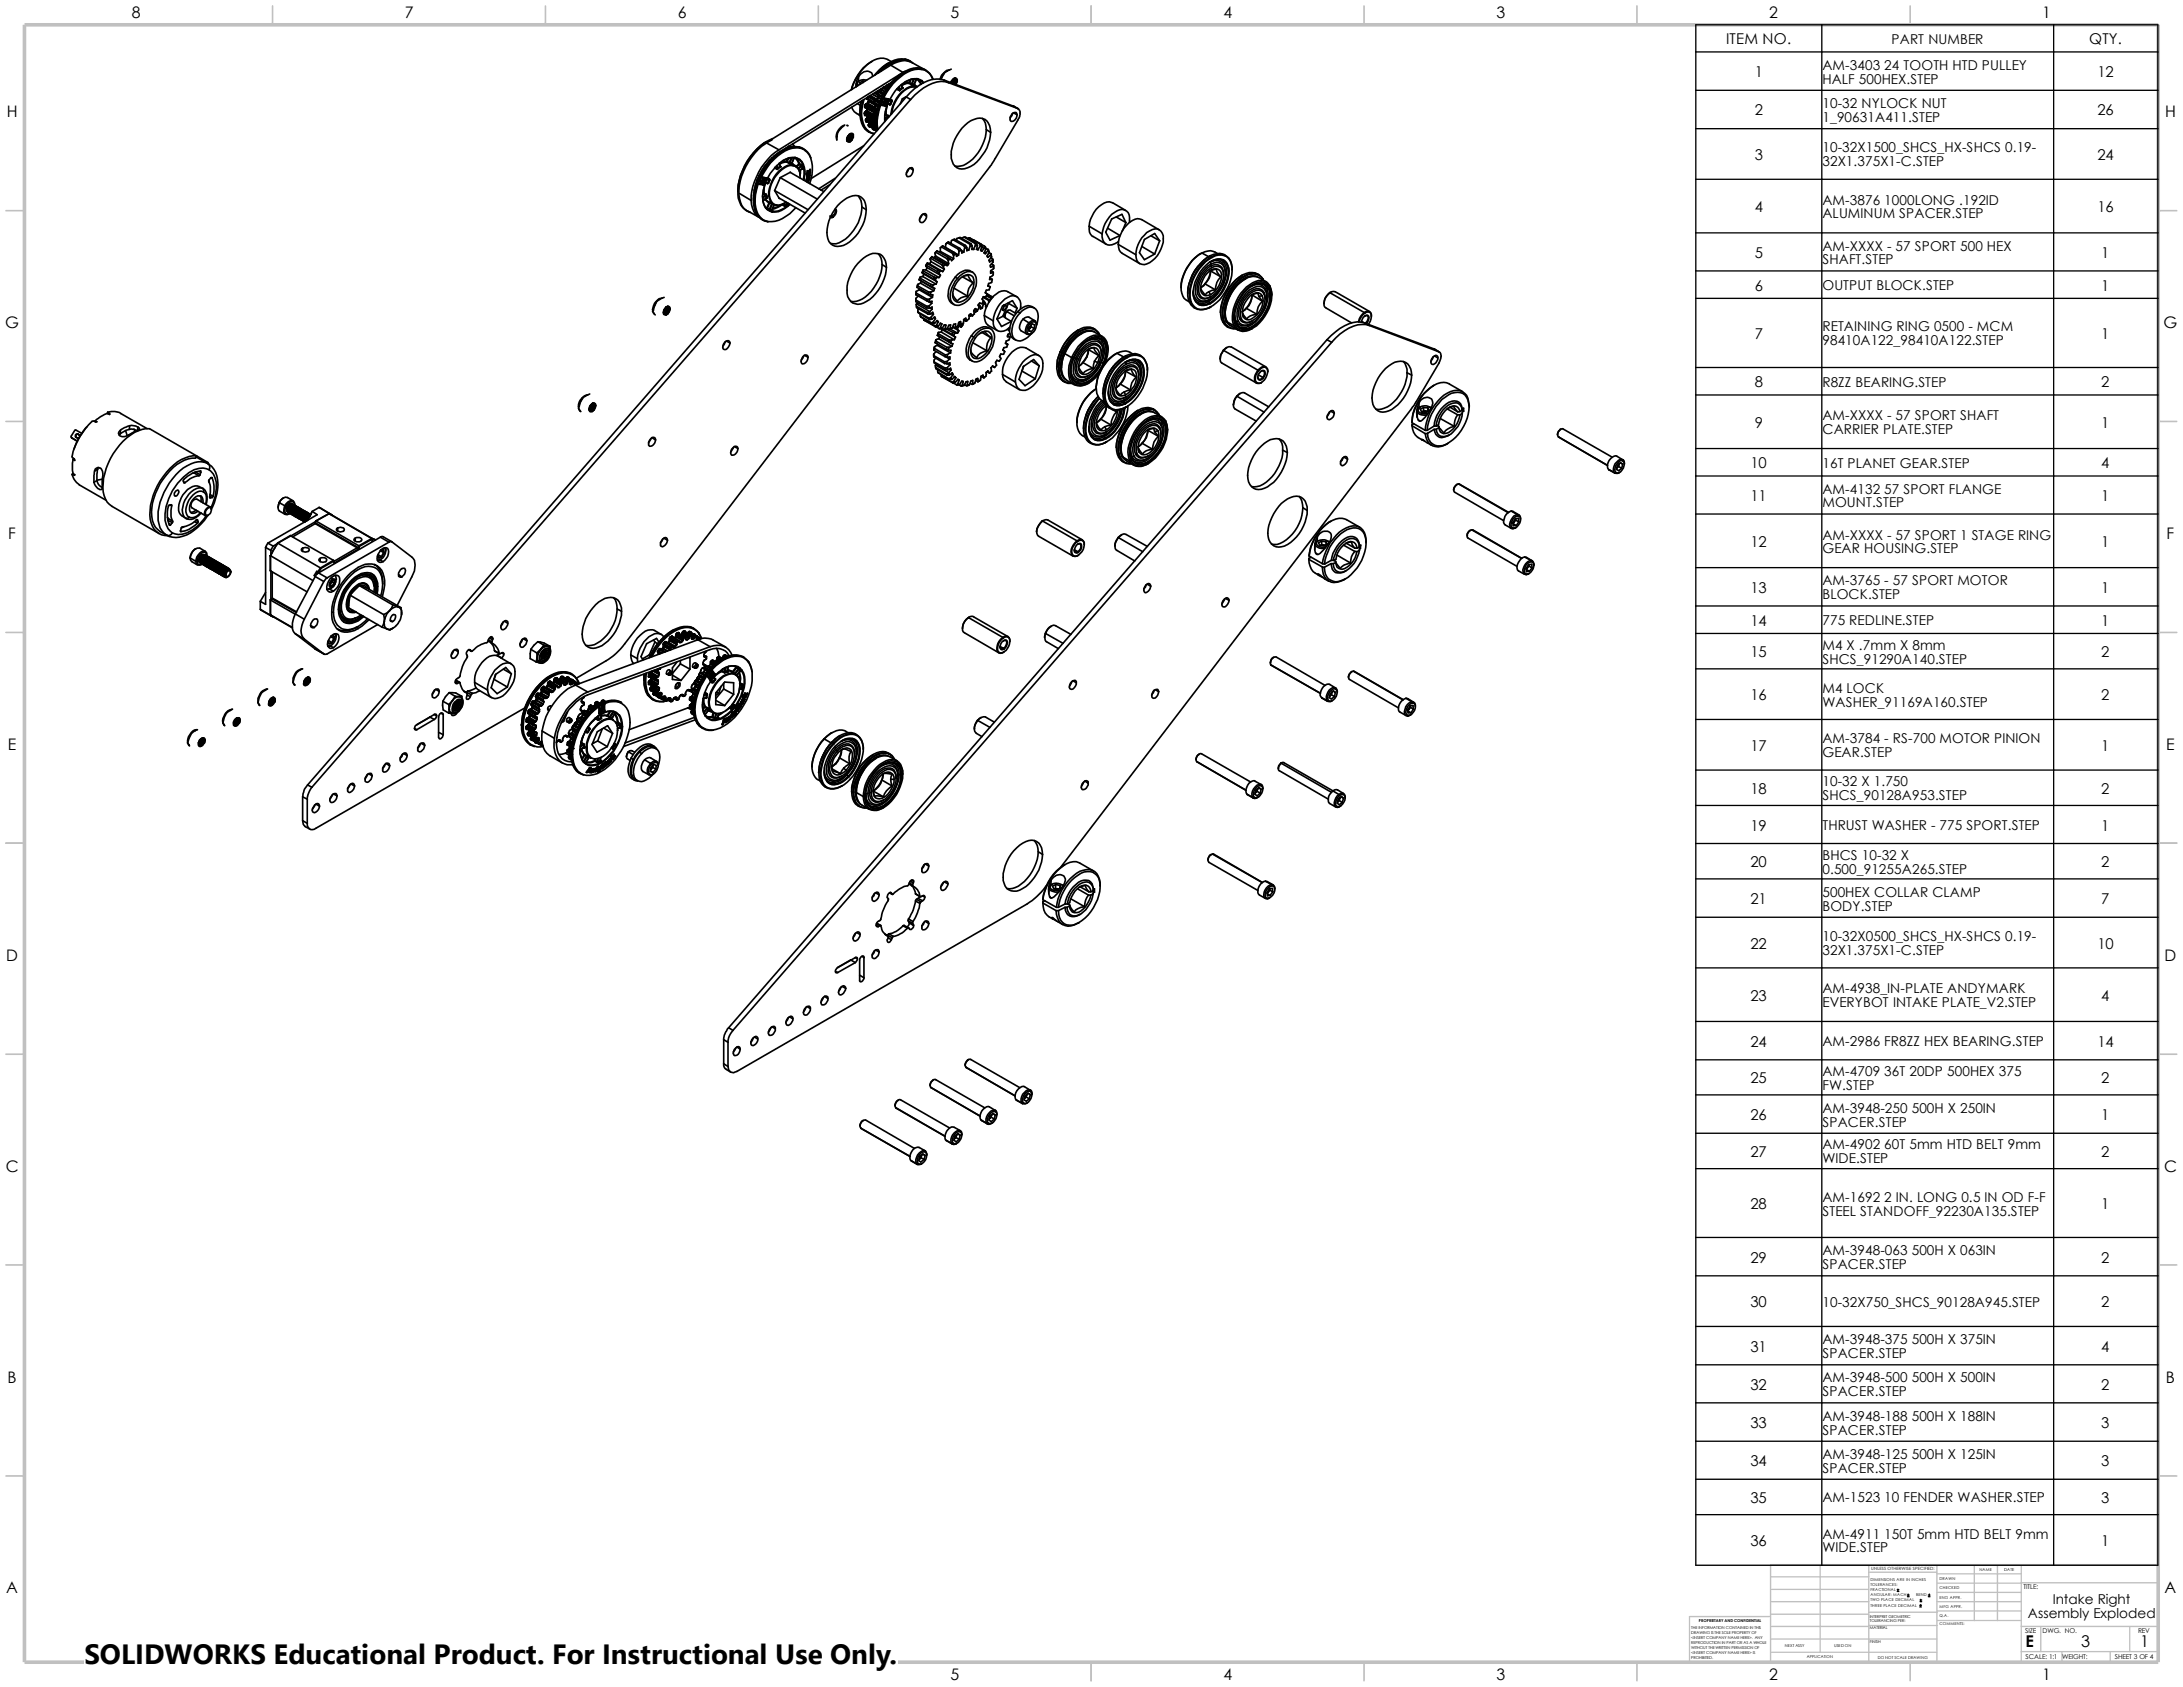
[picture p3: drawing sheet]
<svg xmlns="http://www.w3.org/2000/svg" width="279mm" height="216mm" viewBox="0 0 279 216" stroke-linecap="round" stroke-linejoin="round" font-family="sans-serif">
<defs><g id="words">
<text font-size="3.6" x="10.8" y="213">SOLIDWORKS Educational Product. For Instructional Use Only.</text>
<g font-size="2.1">
<text x="259.2" y="210.8">E</text>
<text x="266.4" y="210.8">3</text>
<text x="273.9" y="210.8">1</text>
</g>
<g font-size="2">
<text x="16.9" y="2.3">8</text>
<text x="51.8" y="2.3">7</text>
<text x="86.7" y="2.3">6</text>
<text x="121.7" y="2.3">5</text>
<text x="156.6" y="2.3">4</text>
<text x="191.5" y="2.3">3</text>
<text x="226.4" y="2.3">2</text>
<text x="261.4" y="2.3">1</text>
<text x=".9" y="15">H</text>
<text x="277.1" y="15">H</text>
<text x=".7" y="42">G</text>
<text x="276.9" y="42">G</text>
<text x="1.1" y="69">F</text>
<text x="277.3" y="69">F</text>
<text x="1" y="96">E</text>
<text x="277.2" y="96">E</text>
<text x=".8" y="123">D</text>
<text x="277" y="123">D</text>
<text x=".8" y="149.9">C</text>
<text x="277" y="149.9">C</text>
<text x="1" y="177">B</text>
<text x="277.2" y="177">B</text>
<text x=".8" y="203.9">A</text>
<text x="277" y="203.9">A</text>
<text x="121.7" y="215.1">5</text>
<text x="156.6" y="215.1">4</text>
<text x="191.5" y="215.1">3</text>
<text x="226.4" y="215.1">2</text>
<text x="261.4" y="215.1">1</text>
</g>
<g font-size="1.9">
<text x="220.9" y="5.7">ITEM NO.</text>
<text x="267.4" y="5.7">QTY.</text>
<text x="224.6" y="9.9">1</text>
<text x="268.4" y="9.9">12</text>
<text x="224.6" y="14.8">2</text>
<text x="268.4" y="14.8">26</text>
<text x="224.6" y="20.4">3</text>
<text x="268.4" y="20.4">24</text>
<text x="224.6" y="27.1">4</text>
<text x="268.4" y="27.1">16</text>
<text x="224.6" y="33">5</text>
<text x="268.9" y="33">1</text>
<text x="224.6" y="37.2">6</text>
<text x="268.9" y="37.2">1</text>
<text x="224.6" y="43.4">7</text>
<text x="268.9" y="43.4">1</text>
<text x="224.6" y="49.5">8</text>
<text x="268.9" y="49.5">2</text>
<text x="224" y="59.9">10</text>
<text x="224.6" y="54.7">9</text>
<text x="268.9" y="54.7">1</text>
<text x="268.9" y="59.9">4</text>
<text x="224" y="64.1">11</text>
<text x="268.9" y="64.1">1</text>
<text x="224" y="70">12</text>
<text x="268.9" y="70">1</text>
<text x="224" y="75.9">13</text>
<text x="268.9" y="75.9">1</text>
<text x="224" y="80.1">14</text>
<text x="268.9" y="80.1">1</text>
<text x="224" y="84.1">15</text>
<text x="224" y="89.6">16</text>
<text x="268.9" y="84.1">2</text>
<text x="268.9" y="89.6">2</text>
<text x="224" y="96.1">17</text>
<text x="224" y="101.6">18</text>
<text x="268.9" y="96.1">1</text>
<text x="268.9" y="101.6">2</text>
<text x="224" y="106.3">19</text>
<text x="268.9" y="106.3">1</text>
<text x="224" y="111">20</text>
<text x="268.9" y="111">2</text>
<text x="224" y="115.7">21</text>
<text x="268.9" y="115.7">7</text>
<text x="224" y="121.4">22</text>
<text x="268.4" y="121.4">10</text>
<text x="224" y="128.1">23</text>
<text x="268.9" y="128.1">4</text>
<text x="224" y="133.9">24</text>
<text x="268.4" y="133.9">14</text>
<text x="224" y="138.6">25</text>
<text x="224" y="143.3">26</text>
<text x="268.9" y="138.6">2</text>
<text x="268.9" y="143.3">1</text>
<text x="224" y="148">27</text>
<text x="268.9" y="148">2</text>
<text x="224" y="154.7">28</text>
<text x="268.9" y="154.7">1</text>
<text x="224" y="161.6">29</text>
<text x="268.9" y="161.6">2</text>
<text x="224" y="167.3">30</text>
<text x="268.9" y="167.3">2</text>
<text x="224" y="173">31</text>
<text x="268.9" y="173">4</text>
<text x="224" y="177.9">32</text>
<text x="268.9" y="177.9">2</text>
<text x="224" y="182.8">33</text>
<text x="268.9" y="182.8">3</text>
<text x="224" y="187.7">34</text>
<text x="268.9" y="187.7">3</text>
<text x="224" y="192.4">35</text>
<text x="224" y="197.9">36</text>
<text x="268.9" y="192.4">3</text>
<text x="268.9" y="197.9">1</text>
</g>
<g font-size="1.7">
<text x="242.1" y="5.6">PART NUMBER</text>
<text x="233.3" y="8.9">AM-3403 24 TOOTH HTD PULLEY</text>
<text x="233.3" y="10.7">HALF 500HEX.STEP</text>
<text x="233.3" y="13.8">10-32 NYLOCK NUT</text>
<text x="233.3" y="15.6">1_90631A411.STEP</text>
<text x="233.3" y="19.5">10-32X1500_SHCS_HX-SHCS 0.19-</text>
<text x="233.3" y="21.3">32X1.375X1-C.STEP</text>
<text x="233.3" y="26.2">AM-3876 1000LONG .192ID</text>
<text x="233.3" y="27.9">ALUMINUM SPACER.STEP</text>
<text x="233.3" y="32.1">AM-XXXX - 57 SPORT 500 HEX</text>
<text x="233.3" y="33.8">SHAFT.STEP</text>
<text x="233.3" y="37.2">OUTPUT BLOCK.STEP</text>
<text x="233.3" y="42.4">RETAINING RING 0500 - MCM</text>
<text x="233.3" y="44.2">98410A122_98410A122.STEP</text>
<text x="233.3" y="49.5">R8ZZ BEARING.STEP</text>
<text x="233.3" y="53.8">AM-XXXX - 57 SPORT SHAFT</text>
<text x="233.3" y="55.5">CARRIER PLATE.STEP</text>
<text x="233.3" y="59.9">16T PLANET GEAR.STEP</text>
<text x="233.3" y="63.2">AM-4132 57 SPORT FLANGE</text>
<text x="233.3" y="64.9">MOUNT.STEP</text>
<text x="233.3" y="69">AM-XXXX - 57 SPORT 1 STAGE RING</text>
<text x="233.3" y="70.8">GEAR HOUSING.STEP</text>
<text x="233.3" y="74.9">AM-3765 - 57 SPORT MOTOR</text>
<text x="233.3" y="76.7">BLOCK.STEP</text>
<text x="233.3" y="80">775 REDLINE.STEP</text>
<text x="233.3" y="83.1">M4 X .7mm X 8mm</text>
<text x="233.3" y="84.9">SHCS_91290A140.STEP</text>
<text x="233.3" y="88.6">M4 LOCK</text>
<text x="233.3" y="90.4">WASHER_91169A160.STEP</text>
<text x="233.3" y="95.1">AM-3784 - RS-700 MOTOR PINION</text>
<text x="233.3" y="96.9">GEAR.STEP</text>
<text x="233.3" y="100.6">10-32 X 1.750</text>
<text x="233.3" y="102.4">SHCS_90128A953.STEP</text>
<text x="233.3" y="106.2">THRUST WASHER - 775 SPORT.STEP</text>
<text x="233.3" y="110.1">BHCS 10-32 X</text>
<text x="233.3" y="111.8">0.500_91255A265.STEP</text>
<text x="233.3" y="114.8">500HEX COLLAR CLAMP</text>
<text x="233.3" y="116.5">BODY.STEP</text>
<text x="233.3" y="120.4">10-32X0500_SHCS_HX-SHCS 0.19-</text>
<text x="233.3" y="122.2">32X1.375X1-C.STEP</text>
<text x="233.3" y="127.1">AM-4938_IN-PLATE ANDYMARK</text>
<text x="233.3" y="128.9">EVERYBOT INTAKE PLATE_V2.STEP</text>
<text x="233.3" y="133.9">AM-2986 FR8ZZ HEX BEARING.STEP</text>
<text x="233.3" y="137.7">AM-4709 36T 20DP 500HEX 375</text>
<text x="233.3" y="139.5">FW.STEP</text>
<text x="233.3" y="142.4">AM-3948-250 500H X 250IN</text>
<text x="233.3" y="144.2">SPACER.STEP</text>
<text x="233.3" y="147.1">AM-4902 60T 5mm HTD BELT 9mm</text>
<text x="233.3" y="148.9">WIDE.STEP</text>
<text x="233.3" y="153.8">AM-1692 2 IN. LONG 0.5 IN OD F-F</text>
<text x="233.3" y="155.6">STEEL STANDOFF_92230A135.STEP</text>
<text x="233.3" y="160.7">AM-3948-063 500H X 063IN</text>
<text x="233.3" y="162.4">SPACER.STEP</text>
<text x="233.3" y="167.2">10-32X750_SHCS_90128A945.STEP</text>
<text x="233.3" y="172">AM-3948-375 500H X 375IN</text>
<text x="233.3" y="173.8">SPACER.STEP</text>
<text x="233.3" y="176.9">AM-3948-500 500H X 500IN</text>
<text x="233.3" y="178.7">SPACER.STEP</text>
<text x="233.3" y="181.8">AM-3948-188 500H X 188IN</text>
<text x="233.3" y="183.6">SPACER.STEP</text>
<text x="233.3" y="186.7">AM-3948-125 500H X 125IN</text>
<text x="233.3" y="188.5">SPACER.STEP</text>
<text x="233.3" y="192.3">AM-1523 10 FENDER WASHER.STEP</text>
<text x="233.3" y="196.9">AM-4911 150T 5mm HTD BELT 9mm</text>
<text x="233.3" y="198.7">WIDE.STEP</text>
<text x="259.5" y="207.1">Assembly Exploded</text>
<text x="262.7" y="205.3">Intake Right</text>
</g>
<g font-size=".8">
<text x="259" y="203.4">TITLE:</text>
<text x="259.2" y="209">SIZE</text>
<text x="261.4" y="209">DWG. NO.</text>
<text x="273.6" y="209">REV</text>
<text x="259.2" y="212.3">SCALE: 1:1 WEIGHT:</text>
<text x="270.7" y="212.3">SHEET 3 OF 4</text>
</g>
<text font-size=".6" x="239.5" y="200.9">UNLESS OTHERWISE SPECIFIED:</text>
<g font-size=".5">
<text x="239.4" y="202.3">DIMENSIONS ARE IN INCHES</text>
<text x="239.4" y="202.9">TOLERANCES:</text>
<text x="239.4" y="203.6">FRACTIONAL</text>
<text x="248.2" y="203.4">CHECKED</text>
<text x="248.2" y="202.2">DRAWN</text>
<text x="253.4" y="201">NAME</text>
<text x="256.5" y="201">DATE</text>
<text x="216.5" y="208.5">THE INFORMATION CONTAINED IN THIS</text>
<text x="216.5" y="209.1">DRAWING IS THE SOLE PROPERTY OF</text>
<text x="216.5" y="209.7">&lt;INSERT COMPANY NAME HERE&gt;. ANY</text>
<text x="217.4" y="207.6">PROPRIETARY AND CONFIDENTIAL</text>
<text x="239.3" y="208.5">MATERIAL</text>
<text x="239.3" y="207">INTERPRET GEOMETRIC</text>
<text x="239.3" y="207.6">TOLERANCING PER:</text>
<text x="239.4" y="204.3">ANGULAR: MACH</text>
<text x="239.4" y="204.9">TWO PLACE DECIMAL</text>
<text x="239.4" y="205.6">THREE PLACE DECIMAL</text>
<text x="245.2" y="204.3">BEND</text>
<text x="248.2" y="208">COMMENTS:</text>
<text x="248.2" y="207">Q.A.</text>
<text x="248.2" y="205.8">MFG APPR.</text>
<text x="248.2" y="204.6">ENG APPR.</text>
<text x="216.5" y="210.4">REPRODUCTION IN PART OR AS A WHOLE</text>
<text x="216.5" y="211">WITHOUT THE WRITTEN PERMISSION OF</text>
<text x="216.5" y="211.6">&lt;INSERT COMPANY NAME HERE&gt; IS</text>
<text x="216.5" y="212.3">PROHIBITED.</text>
<text x="228.4" y="210.8">NEXT ASSY</text>
<text x="231.3" y="212.2">APPLICATION</text>
<text x="234.7" y="210.8">USED ON</text>
<text x="239.3" y="210.2">FINISH</text>
<text x="240.3" y="212.3">DO NOT SCALE DRAWING</text>
</g>
</g></defs>
<g fill="none" stroke="#c0c0c0" stroke-width=".17">
<path d="M226.6 206.9h-10.4v5.8M226.6 209.8h21.3M226.6 201.8h12.6M226.6 205h12.6M226.6 203.4h12.6M226.6 206.6h12.6M226.6 208.2h12.6M226.6 211.5h21.3M233 200.2v11.3M239.2 206.3h8.7M239.2 201.2h8.7M239.2 208h8.7"/>
<path d="M239.2 200.2v12.5M247.9 206.2h10.8M247.9 205h10.8M247.9 201.4h10.8M247.9 202.6h10.8M247.9 203.8h10.8M247.9 200.2v12.5M247.9 207.4h10.8M252.7 200.2v7.2M255.7 200.2v7.2M258.7 208.2h17.5M258.7 202.6h17.5"/>
<path d="M258.7 211.4h17.5M258.7 200.2v12.5M261.2 208.2v3.2M263.9 211.4v1.3M270.1 211.4v1.3M272.6 208.2v3.2M276.2 200.2h-49.6v12.5"/>
</g>
<g fill="none" stroke="#c0c0c0" stroke-width=".21">
<path d="M34.9 .8v2.4M69.8 .8v2.4M104.7 .8v2.4M139.7 .8v2.4M174.6 .8v2.4M209.5 .8v2.4M244.5 .8v2.4M.8 27h2.3M276.2 27h2.4M.8 53.9h2.3M276.2 53.9h2.4M.8 80.9h2.3"/>
<path d="M276.2 80.9h2.4M.8 107.9h2.3M276.2 107.9h2.4M.8 134.9h2.3M276.2 134.9h2.4M.8 161.9h2.3M276.2 161.9h2.4M.8 188.9h2.3M276.2 188.9h2.4M34.9 212.7v2.4M69.8 212.7v2.4M104.7 212.7v2.4"/>
<path d="M139.7 212.7v2.4M174.6 212.7v2.4M209.5 212.7v2.4M244.5 212.7v2.4"/>
</g>
<path d="M3.1 3.2h273.1v209.5h-273.1z" fill="none" stroke="#c0c0c0" stroke-width=".47"/>
<g fill="none" stroke="#000" stroke-width=".21">
<path d="M98.1 18.1a7.8 7.8 0 0 0-3.7 6.4M98.2 18.3l1.5 .9M98.8 17.9a8 8 0 0 0-4.2 7 2.22 2.22 0 0 0 1.5 2.3M98.9 17.7a7.8 7.8 0 0 0-4.4 6 3.1 3.1 0 0 0 1.1 3.3M99.1 20h.1M99.2 19.9h.1M99.7 19.2a8 8 0 0 0-3.6 6.5M99.8 19.5a7.5 7.5 0 0 0-3.4 5.5M100.3 19.1h.1M100.6 19h.1M100.7 18.9l.1 .1M100.7 18.9h.1"/>
<path d="M100.9 18.9l-.1-.1 .1 .1M100.9 18.8l.1 .1M100.9 18.8h.1M101 18.8h.1M101 18.7h.1M101 18.7l.2 .1M101.5 18.4l.1 .4-.2-.3M102.2 18.8l.7 .2M102.2 18.8h.1M102.2 18.8a4.2 4.2 0 0 0-3.7 1.9 7.2 7.2 0 0 0-2 5.8 2.11 2.11 0 0 0 1.1 1.7M102.3 18.8v.1M102.3 18.8a4.4 4.4 0 0 0-3.7 2 7.2 7.2 0 0 0-2 5.8 1.92 1.92 0 0 0 1.7 1.8"/>
<path d="M102.3 18.8a2.08 2.08 0 0 1 1.5 1.4M102.3 18.9a2.23 2.23 0 0 1 1.7 2.3 5.4 5.4 0 0 1-.4 2.3M102.3 18.9a3.9 3.9 0 0 0-3.2 1.5 8 8 0 0 0-2.5 5.7 2.23 2.23 0 0 0 1.7 2.3M107.1 17.4v.2M107.6 16.5h.1M108.1 16a1.83 1.83 0 0 0-1 1.9 1.54 1.54 0 0 1 .9-1.9M108.4 18l.3 .2 .1-.1M108.4 18h.1M108.4 18l.1 .2 .3-.1M108.5 16.1h.1M108.5 17.4l-.1 .6M108.5 17.4l-.1 .4v.2"/>
<path d="M108.7 17.2l.3-.1 .2 .1a.81 .81 0 0 1-.2 .7M108.7 17.2h.1M108.7 17.2l-.2 .2M108.7 17.2l-.1 .1M108.7 17.2l-.3 .5M108.8 17.2l-.2 .3-.2 .2M108.9 17.1a.71 .71 0 0 1-.5 .8M108.9 17.1l-.1 .5-.4 .2M109 17.1l-.3 .1M109 17.1l.1 .1v.3M109 17.1v.1M109 17.9l-.2 .2"/>
<path d="M109 13.7a1.63 1.63 0 0 0 1.1 1.1M109 17.8v.1M109 17.9l-.4 .2M109 17.2h.1M109 17.8a.44 .44 0 0 1-.6 .1M109 17.2a.65 .65 0 0 1-.6 .8M109 17.2v.3a.59 .59 0 0 1-.6 .4M109.1 17.5l-.1 .3M109.1 17.5l-.2 .4a.34 .34 0 0 1-.5 .1M109.2 17.4h-.1a.78 .78 0 0 1-.5 .6M109.6 10.8v.3M109.7 13.3l.5 .2"/>
<path d="M109.9 10.4l-.3 .3 .1 .3M109.9 9.8l-.3 .5v.8M109.9 9.8v.6M109.9 9.8a1.15 1.15 0 0 1 1.6-.5l.2 .5M109.9 10.4h.1M110.1 14.6h-.2l.2 .1M110.1 13l.1 .1M110.2 13l-.1 1.4M110.3 13a4 4 0 0 0 .4 3.5l.6 .4M110.4 10.4h.3M110.4 10.4l-.4 .2 .1 .2M110.4 10.4v.2"/>
<path d="M110.4 12.8a4.1 4.1 0 0 0 .4 3.8l.3 .2 .7 .3M110.5 18.7l-6.7 4.2M110.6 12.7a4 4 0 0 0 .3 3.9 1.48 1.48 0 0 0 1 .5M110.6 14.5l.1 .2M110.6 14.5h.1M110.7 13.7v.1M110.7 14.7v.1M110.7 13.7h.1M110.7 14.4h.1M110.7 14.7h.1M110.7 14.4l-.1 .1M110.7 13.8h.1"/>
<path d="M110.7 14.8h.1M110.7 13.5h.1M110.7 13.5v.2M110.7 14.3h.1M110.7 14.4v.1M110.7 14.5v.2M110.7 14.3v.1M110.7 14.3l.1 .1M110.7 14.7l.9 .5M110.7 14.4l.9 .5M110.7 14.5l.8 .5M110.8 13.7l-.1 .1"/>
<path d="M110.8 13.3l-.1 .2M110.8 13.8h.1M110.8 13.7v.1M110.8 13.8l.8 .4M110.8 14.4l1.3 .8M110.8 13.7l1.3 .9M110.8 13.5l.8 .5M110.8 13.7l.8 .4M110.8 14.4l.8 .5M110.8 15.4v.1M110.8 15.3v.1M110.8 13.5v.2"/>
<path d="M110.8 13.7h.1M110.8 14.4h-.1M110.8 13.3v.1M110.8 14.4h.1M110.8 15.3h.1M110.8 15.4h.1M110.8 14.2l-.1 .1M110.8 15.5l.1 .1M110.8 13.3l.1 .1M110.8 13.4l.9 .5M110.8 13.3h.1M110.8 13.4v.1"/>
<path d="M110.8 14.2l.1 .1M110.8 15.5h.1M110.9 15.2h.1M110.9 13.4h-.1M110.9 13.4h.1M110.9 15.3v.1M110.9 15.4v.1M110.9 15.2v.1M110.9 13.4l.8 .5M110.9 13.4l.8 .4M110.9 15.3l.8 .5M110.9 15.4l.8 .5"/>
<path d="M110.9 15.2l-.1 .1M110.9 15.6h.1M110.9 14.2h-.1M110.9 15.5h.1M110.9 10.2h-.1a.97 .97 0 0 0-1.1 .4l.2 .3M110.9 14.1l.1 .1M110.9 14.2h.1M110.9 14.3l.8 .5M110.9 15.3l.9 .4M110.9 15.5l.9 .5M110.9 14.1v.1M110.9 14.3l-.1 .1"/>
<path d="M110.9 15.3h.1M111 12.7h.1M111 12.5v.1M111 15.5l-.1 .1M111 15.5l.8 .5M111 15.5h.1M111 12.6v.1M111 13.3h.1M111 15.1v.1M111 15.1l-.1 .1M111 13.3h-.2M111 12.6h.1"/>
<path d="M111 15h.1M111 13.3l-.1 .1M111 14.2l-.1 .1M111 14.2h.1M111 15.2l-.1 .1M111 15v.1M111 13.8v.1M111 13.9h.1M111 15l.1 .1M111 13.3l.8 .5M111 14.2l.8 .5M111 15.2l.8 .5"/>
<path d="M111 13.9l-.1 .2M111 13.2v.1M111 14.9v.1M111 13.2l.1 .1M111 12.7l.9 .5M111 12.6l.8 .5M111 12.7l.8 .4M111 13.2h.1M111.1 12.7h.1M111.1 13.9h.1M111.1 13.3l.8 .5M111.1 13.3l.8 .4"/>
<path d="M111.1 15l.8 .5M111.1 15.1l.8 .4M111.1 12.4l-.1 .2M111.1 13.3h-.1M111.1 13.3h.1M111.1 13.9l-.1 .3M111.1 15.1l-.1 .1M111.1 15v.1M111.1 12.7l.1 .3M111.1 16l.1 .1M111.1 14.9v.1M111.1 13h.1"/>
<path d="M111.1 12.4l.8 .5M111.1 16h.2M111.1 13l-.1 .2M111.2 15.9h.1M111.2 16.1h.1M111.2 15.9l-.1 .1M111.2 13h.1M111.2 15.9l.1 .1M111.2 13h-.1M111.2 16.1l.1 .1M111.2 13l-.1 .3M111.2 12.4l.8 .4"/>
<path d="M111.2 12.3l.8 .5M111.2 13l.9 .5M111.3 15.8l-.1 .1M111.3 12.8v.2M111.3 16l.8 .5M111.3 12.3l.7 .5M111.3 13l.8 .5M111.3 13h-.1M111.3 16.1l.8 .5M111.3 16.2h.1M111.3 16h.1M111.3 16v.1"/>
<path d="M111.3 16.1v.1M111.3 15.8h.1M111.3 15.7v.1M111.3 12.3l.8 .5M111.3 15.8v.2M111.3 16.2l.9 .5M111.3 15.8l.8 .5M111.4 12.2l-.1 .1M111.4 15.8h-.1M111.4 12.2h.1M111.4 12.2l.8 .5M111.5 15l.6 .3"/>
<path d="M111.5 15l.1 .2M111.6 14.1v.1M111.6 15.2l.5 .3-.5-.3M111.6 14.1l.5 .4M111.6 14.9l.5 .3M111.6 15.2h.1M111.6 14.9l-.1 .1M111.6 14.9h.1M111.6 14v.1M111.6 7.8a5.8 5.8 0 0 0-2.6 3.7M111.6 14.2h.1M111.6 14.2l.5 .3"/>
<path d="M111.6 14l.6 .3M111.6 14.9l.5 .2M111.7 13.9l.5 .3M111.7 16.5v.1M111.7 13.9h.1M111.7 16.5h.1M111.7 13.9l-.1 .1M111.7 15.9l.1 .1M111.7 14.8l.4 .2M111.7 15.8l.4 .2M111.7 15.9l.4 .2M111.7 13.8l.5 .3"/>
<path d="M111.7 13.8v.1M111.7 15.8v.1M111.7 16.4v.1M111.7 14.8l-.1 .1M111.7 16.6h.1M111.8 16.5h.1M111.8 15.7h.1M111.8 15.7l-.1 .1M111.8 16.4v.1M111.8 16h.1M111.8 16l.3 .2-.3-.2M111.8 15.7l.3 .3"/>
<path d="M111.8 15.7l.3 .2M111.8 13.8h-.1M111.8 16.5l-.1 .1M111.8 16.5l.4 .3M111.8 13.8l.5 .3M111.8 14.7l-.1 .1M111.8 16.6h.1M111.8 13.1l.1 .1M111.8 13.1l.6 .4-.5-.3M111.8 13.1l.6 .3M111.8 15.7h.3M111.8 14.7l.3 .2"/>
<path d="M111.8 13.1h.1M111.8 14.7h.1M111.9 16.6h-.1M111.9 13.8h-.1M111.9 13.7v.1M111.9 15.5h.1M111.9 14.4l-.1 .3M111.9 12.9l.6 .3M111.9 13.8l.4 .2M111.9 13.7l.4 .2M111.9 15.5l.2 .1M111.9 11.9l.5 .3"/>
<path d="M111.9 12.9l-.1 .2M111.9 15.5l-.1 .2M112 12.8l-.1 .1M112 15.4l-.1 .1M112 11.9l.3 .2M112 12.8l.6 .3-.6-.3M112 12.8l.6 .3M112 12.8h.1M112.1 16.5v.1M112.1 11.8l.2 .2M112.1 13.5l.3 .1M112.1 13.5l.3 .2"/>
<path d="M112.1 13.5h.1M112.1 13.5l-.2 .2M112.1 16.5h.1M112.1 13.3v.2M112.1 12.8l.5 .2M112.1 16.6h.1M112.1 16.6l.1 .1M112.2 16.7h.1M112.2 12.7h.1M112.2 12.7l.4 .3M112.2 12.7l-.1 .1M112.3 11.7l.1 .1"/>
<path d="M112.3 12.1l.6 .3M112.3 12l.6 .3M112.3 12v.1M112.3 12.1h.1M112.4 11.6l.1 .1M112.4 11.6l.2 .1M112.4 11.8l.6 .3M112.4 12.4l.4 .3M112.4 12.5l.3 .2M112.4 12.4v.1M112.4 12.4l-.7-.3 .7 .4M112.4 12.5l-.2 .2"/>
<path d="M112.4 12.1v.1M112.4 11.8l-.1 .2M112.4 12.2v.2M112.4 12.2l.5 .2M112.4 11.6l.3 .1M112.4 12.2h.1M112.5 11.7l-.1 .1M112.5 11.7h.1M112.5 11.7l.6 .4-.6-.4M112.5 11.7l.6 .3-.5-.3M112.6 11.7h.1M112.7 11.7h.1"/>
<path d="M112.7 11.7l.4 .3M112.7 11.4l.2 .2M112.7 11.4l.2 .1M112.8 13.5l.5 .1M112.9 11.6l.3 .1M112.9 11.5l.4 .2M112.9 11.5v.1M112.9 11.6l-.2 .1M112.9 13l.3 .2M112.9 13h.1M113 11.2v.1M113 13l.4 .6"/>
<path d="M113 11.2l.4 .3-.4-.2M113 11.3l-.1 .2M113.1 11.2l.4 .2M113.1 12.6h.1M113.1 12.6l.6 .1M113.1 12.6l.2 .3M113.1 13.4h.2M113.1 13.4h.1M113.2 13.1l.3-.1-.1 .2zM113.2 13.3h.1M113.2 13.1h.1M113.2 11.1l.3 .2"/>
<path d="M113.2 13.2l-.4 .3M113.2 12.6l.5 .1M113.2 12.6l.1 .3M113.2 13.2v.1M113.2 13.3l-.4 .2M113.2 13.3v.1M113.2 13.3l-.1 .1M113.2 13.4h.1M113.3 12.9l-.4 .1M113.3 13.4v.2M113.3 12.9h.1M113.3 14.6h.1"/>
<path d="M113.3 14.6l.1 .1M113.3 14.3v.3M113.3 14.6l-.1 .1M113.3 13.6h.1M113.3 13l.1 .1M113.4 14.7l.2 .2M113.4 14.7l-.2 .1M113.4 13.1h.1M113.4 13.1l-.1 .1 .1-.1M113.4 13.1l-.1 .1M113.4 14.6l.3 .2M113.4 11l.3 .1"/>
<path d="M113.4 13v.1M113.4 14.6v.1M113.5 12.8h-.1M113.5 10.9l.2 .1M113.5 13.1v.1M113.5 13.5l-.1 1.1M113.6 14.9h.1M113.6 13.3h.3M113.6 14.9l-.4 .3M113.7 14.9v.1M113.7 14.8v.1M113.7 14.9l-.5 .4"/>
<path d="M113.7 14.8l-.1 .1M113.7 13.3l.2 .1M113.7 12.7h-.3v.2h-.1M113.7 10.8l.1 .1M113.7 12.7h.1M113.7 8a5.6 5.6 0 0 0-1.8 1.7M113.7 12.7l-.7 .3M113.7 12.7l.1 .2M113.7 10.8h.2M113.8 12.9l-.3 .1-.1 .3 .1 .2-.1 .1M113.8 12.9h.3M113.8 12.8l.3 .1"/>
<path d="M113.9 13.3v.1M113.9 13.3h.1M113.9 12.7l.2 .1M113.9 12.7l.2 .2M114 8.3a2.68 2.68 0 0 1 2.7-.3l1.4 .8M114 13.3l-.1 .1M114 8.3l1.6 1M114 8.3l-15.5 9.7M114 10.6h.1M114 7.9a2.02 2.02 0 0 0-2.6 .1 6.5 6.5 0 0 0-2.4 3.5M114.1 12.9l-.2 .4M114.1 12.9h.1"/>
<path d="M114.1 12.9l.1 .1M114.1 12.8l.1 .2M114.1 12.8v.1M114.2 13l-.2 .3M114.2 10.5l-14.1 8.8a7.8 7.8 0 0 0-3.7 6.4M115 11.2l.1 .3M115.1 11.5l-.3-.1 .3 .2M115.1 11.5h.1M115.1 11.5v.1M115.1 11.1v.4M115.4 10.8v.4M115.4 11.2h.1"/>
<path d="M115.4 11.2l.2 .1M115.4 11.2l-.3 .3M115.5 11.2h.1M115.5 11.2h-.1M115.5 11.2l.1 .1M115.6 11.3l-.5 .3M115.6 9.3l-15.9 9.9M115.7 9.2a8.1 8.1 0 0 0-3.6 6.4l-.2-.1M115.8 7.6l.7 .2M115.8 7.6h.2M115.8 7.6a3.7 3.7 0 0 0-3.2 1.4l-.6 .6M115.9 9.1l-.3 .2"/>
<path d="M116 7.6a4.5 4.5 0 0 0-3.6 1.8M116 7.6v.1M116 7.6l.3 .1 .5 .4M116 7.7a4.3 4.3 0 0 0-3.3 1.4M116 7.7l.5 .2M116 12.4l.5 .3M116 12.4l-76.6 88.1M116 12.4l-.5 .3-.3 .6M116.3 8.9h.1M116.3 10.7l.4 .2M116.3 10.6h-.2l-.7 .2 .1 .4M116.3 10.6h.1"/>
<path d="M116.3 10.7h-.2l-.7 .3M116.3 10.6v.1M116.4 10.6l.2 .2M116.4 10.6l-.1 .1M116.5 10.2l-.2 .4M116.5 12.7l-76.6 88.1M116.6 10.2l-.2 .4M116.6 10.8h.1M116.6 10.8l.1 .1M116.7 10.8h.1M116.7 10.9h.2M116.7 10.8v.1"/>
<path d="M116.8 10.8l.1 .1M116.8 10.8h.2M116.9 10.9h.2M116.9 10.9l.2 .1M116.9 10.1l-.2 .7M117 10.8h.1M117 10.8l.1 .1M117 10.8l.4 .3M117 10.8l.2 .2M117 10.1l-.3 .7M117.1 11l.2 .1M117.1 11a2.4 2.4 0 0 0-2.1 1.2 4.7 4.7 0 0 0-1 2.4"/>
<path d="M117.1 11l.1 .1M117.2 11.1l.1 .1M117.2 11.1a2.87 2.87 0 0 0-2.6 2l-.3 .5-.2 1M117.3 10.1h.1M117.3 10.1l-.3 .7M117.3 10.1l.5 .5 .1 .2M117.4 10.1a2.4 2.4 0 0 0-1.6 .4M117.4 10.1l.6 .3 .2 .2M117.4 10.1a1.05 1.05 0 0 1 .8 .5M117.4 10.1a3.7 3.7 0 0 0-3.1 2 5.2 5.2 0 0 0-1.1 3.4v-.5M117.4 10.1h.1M117.5 10.2l.4 .6"/>
<path d="M117.8 8.7a3.7 3.7 0 0 0-3.2 1.4 7.7 7.7 0 0 0-2.5 6.3l.1 .3-.4-.2M117.8 8.7l.4 .1 .3 .2M117.8 8.7l.1 .1M117.9 8.8a1.92 1.92 0 0 1 1.5 1.4M117.9 8.8l.1 .1M117.9 8.8a4.3 4.3 0 0 0-3.6 1.9 7.5 7.5 0 0 0-2 5.8v.1M118 8.9a3.3 3.3 0 0 0-2.8 1 8 8 0 0 0-2.9 6.1l.1 .6M118 8.9a1.74 1.74 0 0 1 1.4 1.3M120.8 10.2l.6 .4M120.8 10.2l8.9 3.4M120.8 10.2a3.5 3.5 0 0 0-3.2 .7l-.5 .4-1.1 1.1M120.9 9.4l-.5 .7"/>
<path d="M121.2 9.1h.1M121.2 9.1l-.4 .3-.4 .8M121.4 10.6l8.9 3.3M121.4 10.6a3.6 3.6 0 0 0-3.2 .7l-1.1 .8-.6 .6M121.5 8.9a1.61 1.61 0 0 0-1.2 1.3M121.8 8.8l-.6 .3M121.8 10.4v.1M121.9 10.2l-.1 .4M122 10.2l-.3 .3M122 10.2l.2-.2 .1 .3M122 10.2l-.2 .4 .2-.4M122 10.1l-.2 .3-.1 .2"/>
<path d="M122 10.1v.1M122 10.1l-.1 .5M122 10.1h.2M122.1 10.1l-.2 .5M122.2 10v.2l-.2 .5M122.2 10.2l-.2 .5 .2-.4M122.2 10.2l-.1-.2v.3l-.1 .4M122.2 10.2h.1M122.2 10l.1 .4-.1 .4 .1-.4M122.3 10l.2 .3M122.3 10l-.3 .1M122.3 10l.2 .2v.1"/>
<path d="M122.3 10.2l-.2 .6M122.3 10.3l-.1 .5M122.3 10.3h.2M122.4 10.1l-.1 .7M122.4 10.5l-.1 .3M122.5 10.3l-.2 .5M122.5 10.3h.1M123.1 16.4a3 3 0 0 1 2.6-1.2 1.79 1.79 0 0 1 1 2.2 5.5 5.5 0 0 1-2.5 3.9 1.56 1.56 0 0 1-2.2-.3 3.8 3.8 0 0 1 .5-3.6zM125.7 15.2a1.86 1.86 0 0 1 .5 1.4M126.2 16.6l.6 .3M126.2 16.6a5.6 5.6 0 0 1-2.9 4.6l-.7 .1h-.4M129.5 14.6a.37 .37 0 0 1 .6-.1 .8 .8 0 0 1-.7 1 .71 .71 0 0 1 .1-.9z"/>
<path d="M129.6 14.5l-.1 .3-.2 .3M129.7 13.6l.6 .3M129.7 14.4l.5 .3M130.3 13.9a1.05 1.05 0 0 1 0 1.4l-3.4 5.8-46.9 61.3a8 8 0 0 1-2.4 2.2l-3.8 2.2M83.6 39.9l.3 .4M83.9 38.8l-.2 .7v.2M84.5 38.3l-.1 .1M84.8 38.1a1.58 1.58 0 0 0-1.3 1.6M85 38.1l-.5 .2-.5 .3-.5 1.2 .2 .4M85 39.6v.2M85.1 39.5l-.1 .3M85.2 39.4a.54 .54 0 0 0-.1 .8h.1"/>
<path d="M85.2 39.4l-.2 .6M85.2 39.4a.2 .2 0 0 1 .3-.2 .2 .2 0 0 1 .1 .3M85.3 39.3l-.2 .2a.63 .63 0 0 0-.1 .8h.3M85.3 39.3l-.1 .1M85.3 39.5l-.2 .3M85.3 39.3l-.2 .6-.2 .1M85.4 39.5l-.2 .4M85.4 39.2l.1 .2M85.4 39.4l-.2 .5-.2 .2M85.4 39.4v-.2l-.1 .6-.3 .3M85.4 39.3h-.1l-.1 .4-.3 .3M85.4 39.4h.1"/>
<path d="M85.5 39.2a.29 .29 0 0 1 .3 .3M85.5 39.2l-.2 .1M85.5 39.2a.75 .75 0 0 1-.5 1M85.5 39.4l-.2 .6-.3 .1M85.5 39.2a.25 .25 0 0 1 .2 .3M85.5 39.4l-.1 .5-.3 .3M85.5 39.4h.1M85.6 39.6l-.2 .4M85.6 39.5l-.2 .5-.2 .2M85.6 39.3l.1 .2M85.7 39.5l-.1 .4-.3 .4M85.7 39.5l-.2 .6"/>
<path d="M85.7 39.7l-.2 .4M85.7 39.5h.1M85.7 39.5h-.1M85.8 39.5l-.3 .6M94.7 24.8l1.4 .9M96.1 25.7a2.54 2.54 0 0 0 1.1 2.1l-1.5-.8M96.5 24.4h.1M96.6 24.3h.1M96.6 24.1v.1M96.6 24h.1M96.7 23.5l.1 .1M96.7 23.7h.1"/>
<path d="M96.8 23.5h.1M96.8 23.3h.1M96.9 23.2h.1M96.9 23.1v.1M96.9 23l.1 .1M97 22.7l.1 .1h-.1M97.1 23.6l.6 .1M97.1 23.6h.1M97.2 22.5h.1M97.2 22.4v.1M97.2 22.4h.1M97.3 23.1l.2 .2"/>
<path d="M97.3 23.1v.1M97.3 23.2l.2 .1 .2 .4M97.3 22.2h.1M97.3 22.1l.1 .1M97.4 22.1h.1M97.4 22l.1 .1M97.5 23.5h.1M97.5 23.2l.2 .1M97.5 23.2h.1M97.5 22.6l.6 .2M97.5 22.7l.2 .3M97.5 22.7l.6 .1"/>
<path d="M97.5 22.6v.1M97.5 22.6l.1 .4M97.5 23.3h.1M97.5 23.3l-.4 .3M97.5 23.3l.1 .1M97.5 21.8h.1M97.6 25.1a2.02 2.02 0 0 0 .9 1.8l.3 .2M97.6 23.4v.1M97.6 23.4l-.1 .1M97.6 23l-.3 .1M97.6 23.5l.1 .2M97.6 23h.1"/>
<path d="M97.6 23.5h.1M97.7 23.1v.1M97.7 24.7h.1M97.7 24.7v.1M97.7 24.3v.4M97.7 23.2h.1M97.7 24.7l-.1 .1M97.7 21.5v.1M97.7 23.7h.1M97.7 23.2h-.1M97.7 24.8l.3 .1M97.7 24.8l-.1 .1"/>
<path d="M97.7 23.2l-.1 .1M97.7 23.2v.1M97.8 24.7l.2 .1M97.8 23.1l-.3 .1M97.8 21.4v.1M97.8 23.1l-.1 .2M97.8 23.1l-.1 .1M97.8 24.7l-.1 .1M97.8 21.3l.1 .1M97.9 22.9h-.2M97.9 22.9h-.2h.1l-.1 .1M97.9 23.2l-.1 .1"/>
<path d="M97.9 25.5l.5 .5M97.9 23.6l-.2 .1M97.9 23.6l-.1 .5v.6M98 23.4l.2 .1M98 21.2h.1M98 25.4l.4 .5 .6 .3-.2-.1M98 24.9v.1M98 21.1v.1M98 23.4h.3M98 24.9l-.4 .4M98 26.6h.1M98 25h.1"/>
<path d="M98 24.8v.1M98 24.8l.1 .2M98 25l-.4 .4M98 25l.1 .3M98.1 25.3h.1M98.1 23.4l.1 .1M98.1 22.8l-.2 .1M98.1 22.8l-.8 .4M98.1 22.8l.1 .1-.3 .2-.1 .3 .1 .2M98.1 25.3l-.4 .4 .4-.4M98.1 26.6l.1 .1M98.1 25.3v.1"/>
<path d="M98.1 26.7h.1M98.1 25l.1 .3M98.2 26.7h.1M98.2 26.7l.3 .2M98.2 25.3l-.1 .1M98.2 23h.2M98.2 20.9l-.1 .1M98.2 26.7l.3 .1M98.2 22.9h.2M98.2 23.5h.1M98.3 22.8l.1 .1M98.3 23.4h.1"/>
<path d="M98.3 22.8l.2 .1M98.3 23.4l-.1 .1M98.4 23.4l-.2 .1M98.4 20.7h-.1M98.4 23l-.1 .4M98.4 22.9v.1M98.4 20.6h.1M98.4 26l-.3 .6M98.4 23l.1 .1M98.4 26h.1M98.5 22.9h-.1M98.5 26.8h.1"/>
<path d="M98.5 26.9l.2 .1M98.5 25.9l-.1 .1M98.5 22.9v.2M98.5 26.8v.1M98.5 23.1l-.1 .3M98.5 25.9v.1M98.5 26l.3 .1M98.5 20.5h.1M98.5 20.6h.1M98.5 26l-.3 .7M98.6 26.8l-.1 .1M98.6 26.8h.1"/>
<path d="M98.6 26.8l.2 .1M98.6 20.4v.1M98.7 27l.1 .1M98.7 27h.2M98.7 20.3h.1M98.8 26.1h.1M98.8 26.9l.1 .1M98.8 26.9h.1M98.8 20.3h.1M98.8 26.1l-.3 .7M98.8 20.2h.1M98.8 27.1h.1"/>
<path d="M98.8 27h.1M98.8 26.1l-.2 .7M99.1 26.2l-.3 .7M99.1 24.4l4.3 2.4M99.1 24.4l.7 1M99.3 26.3h.3M99.4 26.2l-.1 .1M99.4 21.3v.2M99.4 21.5l-.2-.1-.1 .1 .4 .2M99.4 21.5h.1M99.4 21.5l.1 .2M99.4 21.2l.1 .3"/>
<path d="M99.5 21.5v.2M99.5 21.5h.1M99.7 20.9l.1 .4M99.7 25.4l3.3 1.9M99.8 21.3l-.3 .2M99.8 21.3h.1M99.8 21.3h.1zM99.9 22.7l4.7 2.8M99.9 22.7l-.8 1.7M99.9 21.3l-.4 .4M100 26.2l-.5 .3-.6 .2M100.1 26.2h.1"/>
<path d="M100.1 26.2l.1-.1 .2 .2M100.1 26.2l-1 .5-.3 .1M100.1 26.2l.4 .2M100.3 26l.1 .3M100.4 26.3h.1M100.4 26.3l.1 .1M100.4 26l.1 .2M100.5 26.2l-.1 .1M100.5 26.2v.1M100.5 26.3v.1M100.6 25.9a1.99 1.99 0 0 1-1.2 .3M100.7 20.7h.1"/>
<path d="M100.7 20.7l-.7 .1-.3 .2M100.7 20.7l.3 .2M100.7 20.7l-.5 .1-.4 .2M100.8 20.7l.2 .1M100.8 26h.1M100.8 26l-.3 .3M100.8 20.7h-.1M100.8 20.3l-.1 .4M100.9 26l-.4 .4M101 20.2l-.2 .5M101 20.8h.1M101 20.8v.1"/>
<path d="M101 20.8l.1 .1M101 20.9l.2 .1M101 26.1a2.98 2.98 0 0 1-2.2 1M101.1 26.2l-.2 .2a2.79 2.79 0 0 1-2.1 .7M101.1 20.9h-.1M101.1 20.8v.1M101.1 20.8l.1 .1M101.1 22.1l4.3 2.4M101.1 22.1l-1.2 .6M101.1 22.1h.1M101.2 20.9v.1M101.2 20.9h.1"/>
<path d="M101.2 21h.2M101.2 21l.3 .1M101.3 20.2l-.3 .6M101.3 20.9l.1 .1M101.3 20.9h.1M101.3 20.9l.2 .1M101.3 20.9l.6 .4M101.4 20.2l-.3 .6M101.5 21.1v.1M101.5 21.1a2.69 2.69 0 0 0-2.4 1.6l-.3 .5a2.7 2.7 0 0 0 0 2.8l.5 .3M101.5 21.1a1.11 1.11 0 0 1 .9 1.3M101.5 21.2l.4 .2a1.27 1.27 0 0 1 .5 1.4"/>
<path d="M101.5 21.2a2.4 2.4 0 0 0-2.1 1.2 3.3 3.3 0 0 0-.7 3.3 .89 .89 0 0 0 .7 .5M101.6 20.2h.1M101.6 20.2l.4 .3 .2 .5M101.6 20.2l-.3 .7M101.7 20.2a2.21 2.21 0 0 0-1.5 .4M101.7 20.2a1.6 1.6 0 0 1 1.2 1.7l-.1 1.1M101.8 20.2a3.2 3.2 0 0 0-2.8 1.5 5 5 0 0 0-1.2 4.5 1.41 1.41 0 0 0 1 .9M101.8 20.2a1.49 1.49 0 0 1 1.2 1.3v.4l-.1 1.2M101.8 20.2h-.1M101.9 26.6a4.4 4.4 0 0 1-3.6 1.8M101.9 20.2l.3 .4 .1 .4M102.2 21h.1"/>
<path d="M102.2 21l-.3 .3M102.3 21h-.1M102.3 21l.4 .2M102.3 21l.2 .2M102.3 21l-.3 .3M102.3 21h.1M102.4 21.8v.3M102.4 21.8v.7M102.5 21.2l.1 .1M102.5 21.2h.1M102.5 21.2l-.3 .3M102.6 21.2v.1"/>
<path d="M102.6 21.3h.1M102.6 21.3l-.4 .3M102.6 21.3l.1 .2M102.7 21.6h.1M102.7 21.5v.1M102.7 21.2l.1 .4M102.7 21.5h.1M102.7 21.5l.1 .1M102.7 21.2l-.1 .1M102.7 21.2h-.1M102.7 21.6l-.4 .3M102.7 21.5l-.4 .3"/>
<path d="M103.2 22.2v.1M103.2 22.3l.1 .1M103.2 22.9v.3M103.2 23.2h.1M103.2 22.2h.1M103.2 22.3h.1M103.2 22.9h.1M103.3 22.3v.1M103.3 22.2v.1M103.3 22.9l-.1 .3M103.3 22.5v.1M103.3 22.6v.1"/>
<path d="M103.3 23.3h.1M103.3 22.5h.1M103.3 22.6h.1M103.3 22.7h.1M103.3 21.8v.2M103.3 22l.1 .1M103.3 22.4h.1M103.3 22.4v.1M103.3 22.9v.1M103.3 23v.2M103.3 22.7l-.1 .2M103.3 22.4l.1 .1"/>
<path d="M103.3 22.9v.3h-.1M103.3 21.8l.1 .1M103.3 22h.1M103.3 23h.1M103.3 22.7l.1 .1M103.4 22v.1M103.4 21.9v.1M103.4 22.8l-.1 .1M103.4 22.4h.1M103.4 22.1h.1M103.4 21.9h.1M103.4 23.3h.1"/>
<path d="M103.4 22.4h-.1M103.5 22.9h.1M103.5 22.9v.1M103.5 21.9h.1M103.5 22.4h.1M103.5 23.3l-.1 .1M103.5 22.1l-.3 .1M103.5 23h.1M103.5 22.9v.1a.12 .12 0 0 1 0 .1 .12 .12 0 0 1-.2 0v-.1M103.5 22.1h.1M103.6 22.4h.1M103.6 22.4h-.1"/>
<path d="M103.6 22.7h-.3M103.6 22.7l-.2 .1M103.6 22.7v.2h-.2l.1 .1M103.7 22.4a.29 .29 0 0 1-.4 .3M103.7 22.4h-.1M103.7 21.7l-.2 .2M103.7 22l-.2 .1M103.7 21.7v.2l-.2 .2M103.7 22l-.4 .2M103.7 22v.2l-.4 .2M106.2 27.6l.2 .2h.2M106.2 23.6l-1.1 .7"/>
<path d="M106.3 27.8h.3M106.3 27.8h.1M106.6 27.8h-.3M106.9 26.8v.2a.65 .65 0 0 1-.6 .6M106.9 26.8a.51 .51 0 0 1-.1 .8l-.3 .3-.2-.1M106.9 22.8l-2.1 1.4M107.2 26.3a3.1 3.1 0 0 1 2.7-1.2 1.59 1.59 0 0 1 1 1.7 5.5 5.5 0 0 1-3 4.6 1.41 1.41 0 0 1-2-1.2 5.2 5.2 0 0 1 1.3-3.9zM109.8 33.7a3.3 3.3 0 0 1 2.3-1.3 1.37 1.37 0 0 1 1.3 1.4 5.4 5.4 0 0 1-2.9 5 1.46 1.46 0 0 1-1.6-.2 1.46 1.46 0 0 1-.5-1.5 5.3 5.3 0 0 1 1.4-3.4zM109.9 25.1a2.09 2.09 0 0 1 .4 1.4M110.3 26.5l.6 .3M110.3 26.5a5.6 5.6 0 0 1-2.9 4.6l-.4 .1h-.7M112.4 32.5a1.84 1.84 0 0 1 .5 1.4"/>
<path d="M112.9 33.9a5.6 5.6 0 0 1-2.9 4.5l-.4 .2h-.7M112.9 33.9l.6 .3M116.2 21.7l.3-.2h.3a.76 .76 0 0 1-.7 1.1 .66 .66 0 0 1 .1-.9zM116.3 21.6l-.3 .5M116.5 21.5l.4 .3M117.2 38.4v.2l1.4 .8M117.2 37.7l1.5 .8M117.2 38.4l1.4 .8M117.3 37.3l-.1 .4M117.3 37.3v.2M117.3 37.5l1.4 .8M117.3 37.5l-.1 .2"/>
<path d="M117.3 39.2l1.4 .8M117.3 39.2v.2l1.4 .8M117.3 38.9v.3M117.3 38.9l1.7 1M117.4 36.8l1.4 .8M117.4 36.6l1.5 .8M117.4 36.6v.2M117.5 36.4l-.1 .2M117.5 38.7l-.2 .2M117.5 39.9l1.4 .8M117.5 39.9l1.5 1M117.5 36.4l-.1 .4"/>
<path d="M117.6 37.9l-.4 .3v.2M117.6 39.5l-.1 .4M117.6 35.8h.1M117.6 37.1l-.3 .2M117.6 35.8l1.7 1M117.6 37.1l1.7 1M117.7 37l-.1 .1M117.7 35.8l1.4 .9M117.8 35.5v.1M117.8 35.6l1.4 .8M117.8 35.6l-.1 .2M117.8 35.5l-.2 .3"/>
<path d="M117.8 36.2l-.3 .2M117.8 36.2l1.7 1M117.9 36l-.1 .2M118 27.5a.37 .37 0 0 1 .6 0 .93 .93 0 0 1-.6 1l-.2-.1a.63 .63 0 0 1 .2-.9zM118 34.9h.1M118 27.5l-.3 .5M118 34.9l1.9 1.1M118.1 34.9l1.4 .8M118.1 35.4l-.3 .1M118.1 35.4l1.7 1M118.2 34.7l-.1 .2M118.2 34.5l-.2 .4"/>
<path d="M118.2 34.5v.2M118.2 27.4l.4 .2M118.2 34.7l1.4 .8M118.2 34.5h.3M118.2 35.1l-.1 .3M118.5 34.5l1.7 1M118.5 34l.2 .2M118.6 34h-.1M118.6 34l1.4 .8M118.6 39.2v.2M118.6 39.4l.3 .1M118.7 38.5l.2 .1"/>
<path d="M118.7 34.2l1.7 1M118.7 34.2l-.2 .3M118.7 38.3v.2M118.7 33.7l-.2 .3M118.7 33.7l.3 .1M118.7 33.7h.1M118.7 33.7l1.4 .8M118.7 33.7l-.1 .3M118.8 37.6l.2 .1M118.8 38.6l.5 .2M118.9 37.4l-.1 .2M118.9 37.4h.2"/>
<path d="M118.9 39.2h-.3M118.9 39.5l.4-.2v.3M118.9 38.6h.4v.2M118.9 39.2v.3M119 38.3h-.3M119 39.9l-.3 .1M119 39.9v.3M119 38.3l-.1 .3M119 33.8l1.6 1M119 39.9h.1M119 33.1l.2 .4M119 39.4l.3 .2"/>
<path d="M119 37.7h.4l-.1 .4M119.1 36.7l.2 .1M119.1 33.1h-.1M119.1 33.1l1.5 .8M119.1 37.4l-.1 .3M119.2 33.5l-.2 .3M119.2 36.4h.3M119.2 33.5l1.7 1M119.2 36.4l-.1 .3M119.3 32.9h.1M119.3 32.9l1.7 1M119.3 32.9l-.3 .2"/>
<path d="M119.3 38.8l-.4 .4M119.3 32.9l-.2 .2M119.3 32.9l1.4 .8M119.3 39.6l-.3 .3M119.3 36.8l.3 .1-.1 .3M119.3 38.1l-.3 .2M119.5 36.4l-.2 .4M119.5 35.7l.2 .2M119.5 37.2l-.4 .2M119.6 35.5l-.1 .2M119.6 35.5h.2M119.6 32.9l-.1 .1"/>
<path d="M119.6 32.9l1.7 1M119.7 32.4l.1 .4M119.7 35.9h.1a.26 .26 0 0 1 0 .5M119.8 32.8l1.6 .9M119.8 32.8l-.2 .1M119.8 36.4h-.3M119.8 32.3l-.1 .1M119.8 32.3l1.4 .8M119.8 35.5l-.1 .4M119.8 35.5h.4M120 34.8l.2 .2M120 32.1l-.3 .3"/>
<path d="M120 32.1l1.4 .8M120 32.1l-.2 .2M120.1 34.5l.3 .1M120.1 34.5l-.1 .3M120.2 35l.2 .2M120.4 35.2l-.2 .3M120.4 32.2l-.2 .1M120.4 32.2l1.6 .9M120.4 34.6l-.2 .4M120.4 34.6l.3 .2M120.4 31.7v.5M120.5 31.6l-.1 .1"/>
<path d="M120.5 31.6l1.4 .8M120.6 33.9l.1 .2M120.7 31.5l-.2 .1M120.7 33.7l.2 .1M120.7 31.5l-.3 .2M120.7 31.5l1.4 .8M120.7 33.7l-.1 .2M120.7 34.1l.2 .4M120.9 34.5l-.3 .3M120.9 33.8l-.2 .3M120.9 33.8l.3 .2 .1-.1M121.1 31.2l-.1 .5 1.7 .9"/>
<path d="M121.2 33.1l.2 .3M121.2 31.1l-.1 .1M121.2 31.1l1.4 .8M121.4 32.9l-.2 .2M121.4 32.9l.2 .2M121.4 33.4v.3M121.4 33.7l-.1 .2M121.4 31l-.3 .2M121.4 31l1.5 .8M121.4 31l-.2 .1M121.6 33.1l-.2 .3M121.9 32.4l.1 .3"/>
<path d="M122 37.6a1.32 1.32 0 0 0 .5 .9 1.72 1.72 0 0 1 1.3-.6M122 30.7l-.2 .1-.1 .3M122 30.7l1.4 .8M122 30.7l.2-.1 1.4 .8M122 33.1l-.2 .3-.2-.3M122 32.7v.4M122.1 32.3l-.2 .1M122.1 32.3l.2 .2M122.1 36.9l1.7 1M122.3 35.5l.3 .1M122.3 35.5l-.3 .3a2.74 2.74 0 0 0-.5 2.7l.6 .5M122.3 32.5l-.3 .2"/>
<path d="M122.3 32.5l.1 .3 .3-.2M122.6 31.9l.2 .3M122.7 35.9a1.34 1.34 0 0 1 1.7-.6 1.87 1.87 0 0 1-.2 2.3 1.78 1.78 0 0 1-1.7 1.1 1.2 1.2 0 0 1-.5-1.7zM122.7 30.4l-.2 .1-.1 .2M122.7 30.4l1.4 .8M122.7 30.4h.2l1.4 .8M122.8 32.2l-.1 .4M122.9 31.8l-.3 .1M122.9 35.3a1.73 1.73 0 0 1 1.5-.5 1.54 1.54 0 0 1 .5 1.8 3.3 3.3 0 0 1-2.1 2.5 .95 .95 0 0 1-1.2-1 3.7 3.7 0 0 1 1.3-2.8zM122.9 31.8l.1 .2M123 32l-.2 .2M123 32l.1 .2a.13 .13 0 0 0 .1 .1 .13 .13 0 0 0 .1 0h.1"/>
<path d="M123.1 32l.3 .3M123.2 35.4l.8-.2a1.69 1.69 0 0 0 .5 1zM123.4 31.5l.1 .2M123.4 30.4l-.3 .1M123.4 30.4l1.4 .8M123.4 30.4h.2l1.4 .8M123.5 31.8l-.1 .5M123.6 31.4l-.2 .1M123.6 31.4l.1 .3M123.7 31.9l.3 .1M123.7 31.7l-.2 .1M123.7 31.7v.4l.3-.1"/>
<path d="M123.8 37.9l.1 .1M124 30.4l-.2 .1M124 30.4l1.4 .8M124 30.4l1.6 .9M124.1 31.2l.1 .3M124.2 31.5l-.2 .5M124.3 31.2h-.2M124.3 31.2l.1 .3M124.4 31.8l.2 .1M124.4 31.5h-.2M124.4 31.5v.4h.2M124.5 34.8a1.4 1.4 0 0 0-1.9 .3l-.3 .4"/>
<path d="M124.5 36.2a1.99 1.99 0 0 0-.7 1.7M124.5 30.7l1.5 .8M124.7 39.7l.1 .1a.12 .12 0 0 0 0 .1 .12 .12 0 0 0 .2-.1h.1M124.8 39.6l.3 .2M124.8 31.2v.2M124.8 31.2h.2M124.8 31.4h.3M124.8 39.5l.2 .1M124.8 31.4l-.2 .5M125 31.2l.1 .2M125 31.8l.2 .2M125.1 39.7l-.3-.2-.1 .1-.1 .2 .1 .4-.2 .2"/>
<path d="M125.1 31.4l-.1 .5 .2 .1M125.1 39.7v.1M125.2 38.9l.2 .3M125.4 39.2h-.1M125.4 31.2l.1 .3M125.4 39.2l.3 .2M125.4 39.2l.1 .3 .2-.1M125.4 31.2l.2 .1M125.5 31.5l-.3 .5M125.5 31.5l.2 .1M125.5 32l.2 .1M125.6 31.3l.1 .3"/>
<path d="M125.6 31.6l.3 .2M125.7 31.6l-.2 .4M125.8 38.1l.7 .3M125.9 38.9l-.2 .5M125.9 38.6h.1M125.9 31.8l-.2 .3M125.9 38l.8 .4M126 38.6l-.2 .1 .1 .2M126 31.5l.1 .1 .1 .3M126 31.7l-.1 .1M126 31.7l.2 .2M126 38.6l.1 .2"/>
<path d="M126 31.5v.2M126 32.3l.2 .1M126.1 37.5h.1M126.1 38.8l-.2 .1M126.1 38.8l.1 .5 .1-.1M126.1 37.5a.28 .28 0 0 1 .2 .3 .28 .28 0 0 1-.3 .2 .25 .25 0 0 0-.3 .4 .28 .28 0 0 1 .1 .3 .28 .28 0 0 1-.2 .2 .24 .24 0 0 0-.3-.1 .24 .24 0 0 0-.1 .3l.1 .3-.2 .3M126.2 39.1l.1 .1M126.2 31.7l.2 .2M126.2 31.9l-.3 .4 .2 .2 .1-.1M126.3 37.8l.6 .4M126.3 37.8l.6 .3M126.4 37.7l.6 .3"/>
<path d="M126.4 37.7h-.1M126.4 37.7l.6 .4M126.4 32.1l-.2 .3M126.4 32.1l.2 .2M126.4 31.9l.2 .4M126.4 31.9v.2M126.4 36.6l.3 .1M126.5 38.4l.1 .3M126.5 38.4h.2M126.6 32.3l.2 .2M126.6 32.3l-.3 .5 .1 .1 .4-.3M126.7 35.6l.3 .2"/>
<path d="M126.7 38.4v.1M126.7 36.7v.2a.32 .32 0 0 1-.5 .2l-.1 .4M126.8 33l.2 .1M126.8 32.6l.1 .3M126.8 32.5v.1M126.8 32.5l.1 .4M126.8 34.6l.3 .3M126.9 33.8l.3 .2M126.9 32.9l-.2 .2a.22 .22 0 0 0 0 .4l.3-.2M127 38h.1M127 35.8a.4 .4 0 0 1-.5 .5v.1a.19 .19 0 0 0 0 .3 .19 .19 0 0 0 .2 0M127 33.3l.1 .3"/>
<path d="M127 33.1l.1 .5M127 33.1v.2M127.1 33.6l-.4 .4v.1l.1 .1 .3-.2M127.1 34.9a.48 .48 0 0 1-.4 .6v.1a.12 .12 0 0 0 0 .1 .12 .12 0 0 0 .1 .1h.2M127.1 34l.1 .4M127.2 34h-.1M127.2 34.4l-.4 .4a.12 .12 0 0 0 0 .1 .12 .12 0 0 0 .2 0h.1M127.2 34v.4M128.4 39.1h.1M128.5 39.1v-.1l.3 .2M128.5 39.1l-.1 .3a.2 .2 0 0 0-.1 .2 .2 .2 0 0 0 .1 .2l.4-.4v-.2M128.8 39.2l.1 .1"/>
<path d="M128.8 39.9l-.2 .3v.3M128.8 39.9h.1M128.9 39.9a.67 .67 0 0 0-.2 .8l.8 .4M128.9 39.9l.3-.2 .8 .4M128.9 39.9l.9 .5M129 39.7l-.2 .2M129 38.8h.1M129.1 38.8l1.1 .7M129.1 38.8l-.7 1.7M130.1 38l-1.1-.7a1.23 1.23 0 0 0-1.5 .3 3.9 3.9 0 0 0-1.5 2.8M130.2 39.5l-.6-1-1.3 .7-.7 1.6 .6 1 1.2-.7M130.2 39.5l-.3 .5"/>
<path d="M130.3 39.9a3.5 3.5 0 0 0-1.1 2.7 1.12 1.12 0 0 0 .8 .9M130.3 39.9l.3 .1M130.6 39.5a1.14 1.14 0 0 0-.2-1.3 1.14 1.14 0 0 0-1.4-.1 3.8 3.8 0 0 0-1.9 3M132.4 39.4a1.25 1.25 0 0 0-1.8 .2l-.3 .3M139.4 29a1.17 1.17 0 0 0 .5 1.3l1.7 .9M139.4 29l1.7 .9M141.1 29.9a1.11 1.11 0 0 0 1.2 1.4l.8-.4M142.9 27.8l1.2 .7M143.1 31.3a1.18 1.18 0 0 0 .5 1.1l2.3 1.3M143.1 31.3l2.3 1.3M144.1 26.9l-1.7-.9a1.55 1.55 0 0 0-1.8 .5 4.2 4.2 0 0 0-1.2 2.5M144.1 28.5l-.5-1.1-1.3 .6-.8 1.7 .6 1 1.2-.6-1.5-.9"/>
<path d="M144.1 28.5l-.5 1.1M144.6 28.4v-.1a1.2 1.2 0 0 0-.7-1.4 1.96 1.96 0 0 0-1.9 .9 4.1 4.1 0 0 0-.9 2.1M146.1 31.5l1.7 1M146.8 29.8a1.61 1.61 0 0 1 1.6-.4 1.18 1.18 0 0 1 .5 1.2 3.5 3.5 0 0 1-2.4 3.3 1.05 1.05 0 0 1-1.1-1.3 4 4 0 0 1 1.4-2.8zM147.3 30.2l1.1 .6M148.4 29.4l-2.3-1.3a1.64 1.64 0 0 0-1.9 .7 4 4 0 0 0-1.1 2.5M148.4 30.8l-.6-.9-1.3 .7-.7 1.7 .7 .9 1.3-.7M148.4 30.8l-.6 1.7M152.7 37.4v.3a1.32 1.32 0 0 0 .8 1.2 1.32 1.32 0 0 0 1.4-.1M152.7 37.3a1.25 1.25 0 0 0 .6 1.2 1.25 1.25 0 0 0 1.3-.1M153 38.5l.5 .3a1.65 1.65 0 0 0 1.1-.2M153.4 34l-.8 1.2-.2 .6"/>
<path d="M153.7 32.4a5.3 5.3 0 0 0-2.5 4.4M153.8 36.7l-.1 .1a1.69 1.69 0 0 0 .6 1l.1-.3 .3-.2M153.8 32.4a1.62 1.62 0 0 1 2 0M153.8 32.4l.9 .5M153.8 32.4a5.2 5.2 0 0 0-2.5 5.1 1.42 1.42 0 0 0 .9 1.2M154.2 36.3l-.1 .3-.3 .1M154.2 36.3l1.3 .8M154.4 33.9a2.12 2.12 0 0 1 2.1-.7 1.95 1.95 0 0 1 .7 2.4 4.6 4.6 0 0 1-2.7 3.4 1.36 1.36 0 0 1-1.8-1.5 5.5 5.5 0 0 1 1.7-3.6zM154.6 38.6l.3 .2M154.7 37.3l.2 .4M154.8 32.8a5.9 5.9 0 0 0-2.8 4.7M154.8 38.4h-.2"/>
<path d="M154.9 33.5a1.22 1.22 0 0 1 1.9 1v.5M154.9 38.8a1.56 1.56 0 0 1-1.5 .1M154.9 34.7l.8-.3a1.61 1.61 0 0 0 .6 1M154.9 39.3l-.1 .1M154.9 38.8v.1M154.9 33.5v.1M154.9 33.5l.1 .3M154.9 32.7a1.74 1.74 0 0 1 2 0M154.9 38.3l-.3 .1M154.9 32.7l.2 .2M154.9 32.7a5.7 5.7 0 0 0-2.8 5.7 1.54 1.54 0 0 0 .9 1.1M154.9 38l-.1 .1"/>
<path d="M155 34a1.05 1.05 0 0 1 1.2 0 1.05 1.05 0 0 1 .4 1.2M155 34a3.6 3.6 0 0 0-1.7 3.6 .96 .96 0 0 0 1.5 .5M155 34l.1 .2M155 39.2l-.2 .2M155 38l-.2 .1M155 33.8a1.09 1.09 0 0 1 1.8 .7 4 4 0 0 1-2 3.9M155 33.8a4.1 4.1 0 0 0-2 3.8 1.13 1.13 0 0 0 1.8 .8M155.1 34.5a.82 .82 0 0 1 .9 0 .82 .82 0 0 1 .3 .9 3 3 0 0 1-1.4 2.3M155.1 34.5a2.79 2.79 0 0 0-1.3 2.9 .79 .79 0 0 0 1.1 .3M155.1 33.4a1.24 1.24 0 0 1 1.6 .2M155.1 34.5l-.2 .1a2.92 2.92 0 0 1-1.1 2.1M155.1 33.4l-.1 .1"/>
<path d="M155.1 33.4a1.3 1.3 0 0 1 1.4-.1 1.3 1.3 0 0 1 .7 1.2 5 5 0 0 1-2.3 4.3M155.1 34.2a.93 .93 0 0 1 1 0 .93 .93 0 0 1 .5 .9 3.5 3.5 0 0 1-1.7 2.9M155.1 32.9h.1M155.1 32.9a5.7 5.7 0 0 0-2.8 5.5 1.46 1.46 0 0 0 2.1 1.1l.4-.1M155.1 34.2a3.3 3.3 0 0 0-1.6 3.3 .94 .94 0 0 0 1.4 .5M155.1 32.9a1.64 1.64 0 0 1 1.9-.1 1.64 1.64 0 0 1 .7 1.7M155.2 32.9a5.6 5.6 0 0 0-2.8 5.5 1.44 1.44 0 0 0 2 1.1l.5-.2M155.2 32.9a1.58 1.58 0 0 1 1.6-.1 1.58 1.58 0 0 1 .9 1.4 5.9 5.9 0 0 1-2.8 5.1M155.5 37.1l-.8 .2M156.3 35.4a2.36 2.36 0 0 0-.8 1.7M156.3 35.4l-1.4-.7a1.98 1.98 0 0 1-.7 1.6M156.6 33.4a3.1 3.1 0 0 1-.2 3.4 4.3 4.3 0 0 1-1.8 1.8"/>
<path d="M156.6 33.3a1.98 1.98 0 0 1 .5 2.3 4.9 4.9 0 0 1-2.2 3.2M159 35.2a6.1 6.1 0 0 0-2.8 4.8M159 39.9l.1 .3M159.3 35.7a5.5 5.5 0 0 0-2.5 4.4M159.5 37.2a2.14 2.14 0 0 1 2.5-.8 1.76 1.76 0 0 1 .6 1.6 5 5 0 0 1-2.6 4 1.33 1.33 0 0 1-2-1.2 5.2 5.2 0 0 1 1.5-3.6zM159.5 39.5l-.5 .4M159.5 39.5l1.4 .7M160.1 36.7a1.28 1.28 0 0 1 1.9 .3M160.2 37.7l.8-.2 .1 .4M160.3 37.8a2.37 2.37 0 0 1-.8 1.7M160.3 37.8v-.1a3.1 3.1 0 0 1-1.3 2.2M160.3 37.8l1.3 .8"/>
<path d="M160.3 36.5a1.35 1.35 0 0 1 2 .4M160.7 35.4a2.57 2.57 0 0 0-2.3 1 5.1 5.1 0 0 0-1.6 4.3l.2 .4M161 35.4a2.31 2.31 0 0 0-2.5 .8 5.2 5.2 0 0 0-1.7 4.6l.1 .3M161.1 35.1a2.12 2.12 0 0 0-2.5 .4 5.9 5.9 0 0 0-2.3 4.9l.2 .8M161.1 37.9l.5 .7M161.4 36.3a.61 .61 0 0 1 .6 .4M161.5 37.8a2.55 2.55 0 0 1-1.7 3.1h-.3l-.4-.3M161.5 37.8l-.4 .1M161.5 37.8a.78 .78 0 0 0-1.1-.2 2.68 2.68 0 0 0-1.3 3M161.6 38.6a1.98 1.98 0 0 0-.7 1.6M161.7 35.7v.2M161.7 35.8a1.59 1.59 0 0 0-2.4-.4 5.7 5.7 0 0 0-2.8 5.1l.3 .8"/>
<path d="M161.7 35.7a1.65 1.65 0 0 0-2.4-.4 5.9 5.9 0 0 0-2.9 5.2l.3 .8M161.8 37.6a.88 .88 0 0 0-1.4-.3 3.1 3.1 0 0 0-1.5 3.5M161.8 37.4l.1 .3v.6M161.8 37.6a2.76 2.76 0 0 1-.6 2.7 2.55 2.55 0 0 1-1.6 1l-.6-.2-.1-.3M161.8 37.4v.2M161.8 37.4a1.01 1.01 0 0 0-1.7-.1 3.5 3.5 0 0 0-1.5 3.3l.1 .3M161.9 36.4l.4 .4M162 37.2a1.1 1.1 0 0 0-1.7-.3 3.8 3.8 0 0 0-1.8 4.2M162 37l.1 .3v.7M162 37v.2M162 37.2a3.7 3.7 0 0 1-1.1 3.7 1.95 1.95 0 0 1-2 .6l-.4-.4M162 36.1a2.19 2.19 0 0 0-2.2-.6 5.4 5.4 0 0 0-3 5l.3 .7"/>
<path d="M162 36.7l.1 .1M162.1 36.8a4 4 0 0 1-1.1 4 2.61 2.61 0 0 1-2.1 1.1M162.1 36.8l.2 .1M162.3 36.9a3.4 3.4 0 0 1-.4 3.1 3.6 3.6 0 0 1-2.6 2.1 1.13 1.13 0 0 1-1.1-.6M162.3 36.8l.1 .1M162.3 36.8a2.97 2.97 0 0 1 0 2.6 4.4 4.4 0 0 1-2.7 2.7l-.9-.1M162.5 36.7a1.46 1.46 0 0 0-2.2-.3 5.3 5.3 0 0 0-2.4 4.5l.2 .8M162.5 36.6l.3 1.2M162.5 36.6v.1M162.5 36.7a3.9 3.9 0 0 1-.6 3.8 3.3 3.3 0 0 1-3 1.8l-.6-.3-.2-.3M162.5 36.6a1.33 1.33 0 0 0-1.8-.6 5.1 5.1 0 0 0-2.9 5.4l.1 .3M170.2 37.5l-.2 .2a1.6 1.6 0 0 0-.5 1.2"/>
<path d="M170.2 37.5h.1M170.2 37.5a.66 .66 0 0 1 .7-.2l4.4 2.6M170.2 37.5l4.4 2.5M170.2 37.5a1.59 1.59 0 0 0-.7 1.8l3.5 2M170.3 37.4l-.1 .1M9.1 56l.8 .5zM9.4 58.8l-.1 1.4a.52 .52 0 0 0 .3 .6h-.1M9.5 58.8h-.1M9.9 55.5a.24 .24 0 0 0-.2 .2 .24 .24 0 0 0 0 .3l.3 .1 .1-.1M9.9 55.5l.2 .2M9.9 55.5l.1 .1M10 55.6l.1 .1"/>
<path d="M10 55.6a.26 .26 0 0 0-.3 .1 .26 .26 0 0 0 .1 .3M10.1 55.7l.1 .2M10.5 55.5l-.8-.5-.1 .1-.5 .7v.2M11.1 54.6a8.5 8.5 0 0 0-1.6 2.8M12.2 53.8l.2 .2h-.2l-.3-.1a7.9 7.9 0 0 0-2.7 4.6l.3 .3 .1 .1-.2-.1M12.2 53.8v.2M12.6 59.9l-.1 .2M13.8 52.8v.1M13.8 52.9l.2 .1v-.1M13.8 52.9a4 4 0 0 0-1.6 .9M13.8 52.8a2.04 2.04 0 0 1 1.7 .1l3.3 2M13.8 52.8l.2 .1"/>
<path d="M14 52.9v.1M15.4 55.5l-.2 .2M15.4 55.1v.4M16.1 55.1l.2 .7M16.6 54.9h.5l.5 .3M16.6 54.9l-.5 .2-.7 .4M16.6 54.5h.8l.3 .2M16.6 54.5l-.8 .3-.4 .3M16.6 54.5v.4M17.1 54.9l.2 .3M17.7 54.7l.1 .1v.2l-.9 .4a1.6 1.6 0 0 1-1.5 .4l-.2-.3 .2-.4M17.7 54.7l-.1 .4"/>
<path d="M25.1 58.5l1.5 .8M25.1 58.3a4.9 4.9 0 0 0-3.8 2.1 8.2 8.2 0 0 0-2.1 6 2.22 2.22 0 0 0 2.2 2.1M25.1 58.3l-.1 .3a4.9 4.9 0 0 0-3.7 2.2 7.3 7.3 0 0 0-1.8 5.8 2.56 2.56 0 0 0 1.8 1.9M25.1 58.3l-6-3.4a4.9 4.9 0 0 0-3.8 2 8.2 8.2 0 0 0-2.1 6 2.62 2.62 0 0 0 1.2 1.9l6 3.5M25.1 58.3l1.5 .9M26.6 59.3a2.68 2.68 0 0 0-2.6 .3 8.4 8.4 0 0 0-3.8 6.5 2.46 2.46 0 0 0 1.1 2.4M26.6 59.4a2.69 2.69 0 0 1 1.3 2.6 7.9 7.9 0 0 1-.8 3.2M26.6 59.3a.56 .56 0 0 1 .2 .8M26.6 59.2l.1 .2M26.6 59.2l-.1 .1M74.1 52.3l.2 .4M74.6 51a1.87 1.87 0 0 0-.5 1.1"/>
<path d="M74.9 50.7h.1M75.2 50.5a1.5 1.5 0 0 0-1.2 1.6M75.5 50.4a1.79 1.79 0 0 0-1.5 1.8l.3 .5M75.5 51.9v.2M75.6 51.9l-.2 .3M75.7 51.8a.6 .6 0 0 0-.2 .8h.2M75.7 52.6l.1 .1M75.7 51.8l.2-.2h.1l.1 .3M75.7 51.8l-.1 .4M75.7 51.8l-.3 .5M75.8 51.7a.81 .81 0 0 0-.3 1h.3M75.8 51.7l-.1 .1"/>
<path d="M75.8 51.7l-.4 .7 .2-.2 .2-.5M75.8 51.7h.1M75.9 51.6l-.2 .6-.3 .3h.2l.2-.3 .1-.4M75.9 51.6v.2M75.9 51.6a.75 .75 0 0 1-.5 .9M75.9 51.9l-.2 .4M75.9 51.8h.2M75.9 51.6a.67 .67 0 0 1-.4 1M76 52.5l-.2 .2M76 51.6a.23 .23 0 0 1 .2 .3M76 51.6h.1l.1 .3M76 51.6l-.2 .1"/>
<path d="M76 52l-.1 .4M76 51.8l-.1 .5-.3 .3M76.1 51.9a.82 .82 0 0 1-.4 .7M76.1 51.9h.1M76.2 51.7v.1a1.16 1.16 0 0 1-.4 .9M76.2 52.1l-.2 .4M76.2 51.9l-.2 .6M76.2 51.9h.1M76.2 51.9v.2l-.2 .4M83.3 56.2l.1-.2h.4a.74 .74 0 0 1-.7 1.1 .66 .66 0 0 1 .2-.9zM83.3 56.1l-.3 .5M83.4 56l.5 .3"/>
<path d="M85.2 40.2l.1 .1M85.5 40.1l-.2 .2M92.8 43.8a.37 .37 0 0 1 .6-.1 .93 .93 0 0 1-.6 1h-.2a.62 .62 0 0 1 .2-.9zM92.8 43.7l-.3 .6M93 43.6l.4 .3M93.8 57.3l.2-.1h.3a.74 .74 0 0 1-.7 1.1 .63 .63 0 0 1 .2-1zM93.9 57.3l-.3 .5M94 57.1l.4 .3M102.8 45.6l.2-.1h.3a.74 .74 0 0 1-.6 1.1 .66 .66 0 0 1 .1-1zM102.8 45.6l-.3 .5M103 45.5l.4 .2M117.8 40.2v.3"/>
<path d="M117.8 40.5l1.5 .9M117.8 40.5l1.4 .8M118.2 40.8v.1M118.2 40.9l1.5 .8M118.2 40.9l1.6 .9M118.7 40v.2M118.7 40.2h.3M118.9 40.7l.1 .2M119 40.2l.4-.2 .1 .2M119.1 40.6l-.2 .1M119.1 40.6l.2 .3M119.2 40.1l.2 .2"/>
<path d="M119.2 41.3l.1 .1M119.3 40.9h-.3M119.3 40.1l.2 .1M119.4 40.3l-.3 .3M119.5 41.2l.1 .2M119.5 40.2l-.1 .1M119.5 41.2l-.3 .1M119.5 45.3v.2M119.5 45.3v.3M119.5 45.5l1.4 .8M119.5 45.5v.2l1.4 .8M119.5 44.8l1.4 .8"/>
<path d="M119.5 46.3l1.5 .8M119.5 40.6l.2 .2M119.5 46.3l.1 .2 1.4 .8M119.6 44.4v.2M119.6 41.4h-.3M119.6 44.6l1.4 .8M119.6 44.6l-.1 .2M119.6 44.4l-.1 .4M119.7 41.7l.1 .1M119.7 40.8l-.2 .4M119.7 43.9l1.4 .8M119.7 40.8l-.1-.2-.3 .3"/>
<path d="M119.8 45.8l-.3 .3v.2M119.8 43.6l1.4 .8M119.8 47l1.4 .9M119.8 46.7l1.7 1M119.8 43.6l-.1 .3M119.8 46.7v.3M119.8 47v.2l1.4 .8M119.8 43.5l-.1 .4M119.8 43.5v.1M119.8 41.8l.4 .2M119.8 46.7h.1M119.8 41.7h-.1"/>
<path d="M119.8 41.7l.3 .1M119.9 45l-.4 .3M119.9 41.1l.2 .1M120 42.9h.1M120 44v.2M120 44.2l1.7 1M120 44.2l-.4 .2M120 42.9l1.7 1M120 42.9l1.4 .8M120.1 41.8l.3-.4a.18 .18 0 0 1 .1 .1 .18 .18 0 0 1-.1 .2v.3M120.1 47.3v.4M120.1 47.7l1.4 .9"/>
<path d="M120.1 41.8h-.3M120.1 47.7l1.4 .8M120.1 41.2l-.3 .5M120.1 42.7l-.1 .2M120.1 41.2v-.1a.21 .21 0 0 0-.3 0 .21 .21 0 0 0-.1 .2l-.1 .1M120.1 42.5v.2M120.1 42.7l1.4 .8M120.1 42.5l-.1 .4M120.1 43.3l1.7 1M120.1 43.3l-.3 .2M120.2 43.1l-.1 .2M120.4 42h.2"/>
<path d="M120.4 42h-.2M120.4 42.1l1.9 1M120.4 47.9l.1 .2M120.5 42.5l1.6 1M120.5 48.1l1.4 .8M120.5 42.5h-.4M120.5 48.1l1.5 .9M120.5 42l1.3 .8M120.6 42l.2 .2M120.6 42l.2-.3a.16 .16 0 0 1 .1-.1 .16 .16 0 0 1 .2 .1l-.2 .4M120.6 42l-.2 .1-.2-.1M120.6 42.2l-.1 .3"/>
<path d="M120.9 46.5l.3 .1M120.9 46.3v.2M120.9 45.6l.3 .1M120.9 42.1h.3M120.9 42.1l-.1 .1M121 47.1v.2M121 45.4l-.1 .2M121 47.3h.3M121 45.6l.5 .4M121.1 44.7l.3 .1M121.2 47.9v.1M121.2 42.1l.8 .4"/>
<path d="M121.2 46.6l.2-.1a.14 .14 0 0 1 .2 0 .14 .14 0 0 1 0 .2M121.2 44.4h.3M121.2 46.3h-.3M121.2 48h.3M121.2 42.1l-.4 .1M121.2 46.3v.3M121.2 44.5l-.1 .2M121.2 45.7h.2a.14 .14 0 0 1 .2 .1 .14 .14 0 0 1-.1 .2M121.2 47.1h-.2M121.2 42l.3 .1M121.2 47.1l.1 .2M121.3 45.4l-.1 .3"/>
<path d="M121.3 45.4h-.3M121.3 46.5l.3 .2M121.3 47.3l.4-.2v.3M121.4 44.8h.1a.12 .12 0 0 1 .2 0 .12 .12 0 0 1 0 .2v.2M121.4 43.7l.3 .2M121.4 47.8l-.2 .1M121.4 47.8l.1 .2M121.5 48.5v.1M121.5 44.4l-.1 .4M121.5 47.7l-.1 .1M121.5 43.5l-.1 .2M121.5 43.5h.3"/>
<path d="M121.5 47.2l.2 .2M121.5 46l-.3 .3M121.6 46.7l-.4 .4M121.6 42l-.1 .1M121.6 42.1l1 .5M121.6 42v-.4a.29 .29 0 0 0-.3 .4l-.1 .1M121.7 45.2l-.4 .2M121.7 43.9l.3 .1-.2 .3M121.7 47.4l-.2 .3M121.7 48.3l-.2 .2M121.7 48.3l.1 .3M121.8 47.8l.2 .2"/>
<path d="M121.8 43.5l-.1 .4M121.8 47.8l.2 .1M121.8 44.3l-.3 .1M121.8 42.8l.2 .2M121.8 48.6h-.3M121.9 48.9l.1 .1M121.9 42h-.3M121.9 42l-.4 .1M121.9 41.9l.8 .4M122 42.5l.2 .1M122 41.8l.2 .2M122 48l-.3 .3"/>
<path d="M122 47.9v.1M122 47.9a.11 .11 0 0 0-.1-.1 .11 .11 0 0 0-.1 0l-.3 .2M122 42.5l-.2 .3M122 49l.4 .2M122 43l.3 .1-.2 .4M122.1 48.8l-.2 .1M122.1 48.8l.2 .1M122.1 43.5h-.3M122.1 48.2l.2 .1M122.2 42.6l-.2 .4M122.2 42.6h.4M122.3 48.9l-.3 .1"/>
<path d="M122.3 41.9l-.1 .1M122.3 41.9v-.5l-.2 .1-.2 .5M122.3 48.3l-.1-.1-.4 .4M122.3 41.9l.2 .2M122.3 48.3l-.2 .5M122.4 49.2h.4M122.5 42.1l.2 .2M122.6 41.7h.1M122.6 49.1l-.2 .1M122.6 41.7l-.4 .3M122.6 48.6h.1M122.6 49.1l.2 .1"/>
<path d="M122.6 48.6l-.3 .3M122.6 41.7l-.3 .2M122.6 48.6h.2l-.2 .5M122.6 41.6l.4 .3M122.7 41.4l.2 .2 .1-.1M122.7 41.4l.4 .3M122.7 49.2l.3 .2M122.7 41.7l-.2 .4M122.7 41.7l.3 .2M122.7 42.3l-.1 .3M122.8 49.2l.1-.1a.24 .24 0 0 1 .1-.3 .24 .24 0 0 1 .3 0l-.1 .5M123 41.5l-.1-.4-.1 .1-.1 .1-.1 .4"/>
<path d="M123.1 41.5l.1 .1M123.1 41.7l-.1 .2M123.2 41.4v.2M123.2 49.3l-.2 .1M123.2 49.3h.2M123.2 41.6l-.1 .1M123.3 40.9l.1 .1a.16 .16 0 0 0 .1 .1 .16 .16 0 0 0 .2-.1M123.4 40.9v.1M123.4 49.3l-.4 .1M123.4 40.9l.3 .1M123.4 49.2l.3 .2M123.7 41l-.1-.3-.2 .2a.63 .63 0 0 1-.4 .6"/>
<path d="M123.8 49.3l-.1 .1M123.8 49.3l.1-.4a.13 .13 0 0 0-.2-.1 .13 .13 0 0 0-.1 .1l-.2 .4M124.1 40.3l.1 .2 .1-.2M124.1 49.2l-.4 .2M124.1 49.2l-.3 .1M124.2 40.3l.3 .1M124.2 49.1l.2 .1M124.2 44.8a.75 .75 0 0 0 .5 .7l.3 .3a1.71 1.71 0 0 1 1.3-.9M124.3 43l-.2 .3a2.43 2.43 0 0 0-.1 2.6l.4 .3M124.3 43l.3 .1M124.5 40.4h-.1a.21 .21 0 0 0-.3-.2 .21 .21 0 0 0-.1 .4v.3l-.3 .1M124.5 49.1v-.4h-.1a.24 .24 0 0 0-.2 .4l-.1 .1"/>
<path d="M124.5 49.1l-.1 .1M124.5 43.9l1.8 1M124.8 49l-.3 .1M124.8 49l-.4 .2M124.9 48.7l.2 .2M124.9 42.8a1.78 1.78 0 0 1 1.8-.8 1.5 1.5 0 0 1 .5 1.9 3.4 3.4 0 0 1-2.2 2.4 1.09 1.09 0 0 1-1-1.5 3.5 3.5 0 0 1 .9-2zM125.1 43a1.53 1.53 0 0 1 1.4-.6 1.32 1.32 0 0 1 .3 1.8 2.76 2.76 0 0 1-1.6 1.7 .82 .82 0 0 1-1-1.1 3.4 3.4 0 0 1 .9-1.8zM125.2 48.8v-.2a.11 .11 0 0 0-.1-.2 .11 .11 0 0 0-.1 .1l-.2 .5M125.2 48.8l-.1 .1M125.3 48.8l-.2 .1M125.3 42.7l.8-.3 .7 .8M125.6 48.2a.5 .5 0 0 1-.4 .6"/>
<path d="M125.6 48.2l.2-.2 .1 .3M125.6 48.2l.3 .1M125.7 42.5l1.1 .7M126 40.4a1.49 1.49 0 0 0 .5 1.3l1.1 .6M126 40.4l1.1 .7M126.3 44.9l.1 .1M126.3 47.6l.4 .2M126.7 47.8l-.3-.3a.2 .2 0 0 0-.2 .2 .2 .2 0 0 0 0 .2v.2l-.3 .2M126.8 42.1a1.41 1.41 0 0 0-1.9 .2l-.6 .7M126.8 43.2a1.87 1.87 0 0 0-.5 1.7M127 46.9l.3 .1M127.1 41.1a1.12 1.12 0 0 0 .6 1.3 1.12 1.12 0 0 0 1.4-.4l.1-.1"/>
<path d="M128.3 47.9a1.1 1.1 0 0 0 .5 1l1.7 1M128.3 47.9l1.7 1M128.4 44.8h.1M128.4 40.5l.3 .1M128.4 40.5l-.8 .4M128.4 44.8a.28 .28 0 0 1 .2 .3 .28 .28 0 0 1-.3 .2 .26 .26 0 0 0-.3 .2 .26 .26 0 0 0 0 .3h.1a.28 .28 0 0 1-.1 .4 .28 .28 0 0 1-.4-.1 .41 .41 0 0 0 0 .6l-.1 .1a.17 .17 0 0 1-.1 .2 .17 .17 0 0 1-.2-.1l-.2-.1-.2 .3 .1 .4-.2 .3M128.7 43.9l.2 .2M128.9 43l.3 .1M129.1 42v.1a.11 .11 0 0 0 0 .1 .11 .11 0 0 0 .1 0M129.1 42l.1 .1M129.2 43.1a.49 .49 0 0 1-.4 .6l-.1 .2 .2 .2a.38 .38 0 0 1-.4 .4l-.1 .3M129.2 42.7a.22 .22 0 0 0-.3 .3 .22 .22 0 0 0 .3 .1"/>
<path d="M130.6 40a1.45 1.45 0 0 1 2-.4 2.06 2.06 0 0 1 .1 2M130.6 40a3.1 3.1 0 0 0-1 3.1 1.02 1.02 0 0 0 1.6 .3l.3-.2 .5-.5M130.8 47.5h.1M130.8 47.5l1.7 1M130.9 46.4a1.98 1.98 0 0 1 2-.9 1.22 1.22 0 0 1 .6 1.4 3.7 3.7 0 0 1-2.3 3.1 1.04 1.04 0 0 1-1.2-1.1 3.9 3.9 0 0 1 .9-2.5zM130.9 40.9a.78 .78 0 0 1 .8-.3l.8 .5M130.9 40.9l.8 .4M130.9 40.9a1.13 1.13 0 0 0-.2 1.4l.7 .5M131 46.9l-.2 .6M131.7 42.3l.3 .2M131.7 41.3a1.17 1.17 0 0 0-.3 1.5h.4l.2-.1M131.7 42h.1"/>
<path d="M131.7 41.3l.1 .1M131.7 41.3a.52 .52 0 0 1 .9-.1l.1 .4M131.8 42l-.1 .1M131.8 41.4a.48 .48 0 0 1 .8 0 1.14 1.14 0 0 1-.9 1.4 .93 .93 0 0 1 .1-1.4zM132 41.8v-.2l-.2 .4M132 41.8l.4 .2M132 41.8l-.2 .2M132 46.2l1 .6M132.4 42v-.4l-.3-.2-.4 .5v.4l.3 .2M132.4 42l-.4 .5M133 45.5l-1.7-1a1.57 1.57 0 0 0-1.8 .5 3.8 3.8 0 0 0-1.2 2.9M133 46.8l-.7-.8-1.3 .9-.6 1.7 .8 .8 1.3-.9"/>
<path d="M133 46.8l-.5 1.7M135.7 45a3.9 3.9 0 0 0-.1 3.4l.7 .5M135.7 45a4.1 4.1 0 0 0-.4 2M135.7 45l.2 .1M135.7 45h.1M135.9 45.1l.1 .1M135.9 45.1a3.9 3.9 0 0 0-.1 3.4 1.44 1.44 0 0 0 1.4 .6M136 45.2a3.8 3.8 0 0 0-.1 3.3 1.5 1.5 0 0 0 1.3 .5M136.1 45.2h.1M136.1 45.2a3.7 3.7 0 0 0 0 3.1l.3 .3M136.2 45.2l.1 .1M136.2 45.2a3.9 3.9 0 0 0-.2 2.8l.2 .4"/>
<path d="M136.3 45.3l-.2 .5-.3 1.3M136.3 45.3l.9 .5M136.3 45.3h.1M136.3 45.3a3.7 3.7 0 0 0-.1 3l.4 .4 .9 .5M137.1 47.3a1.25 1.25 0 0 0 .6 1.3 1.25 1.25 0 0 0 1.4-.2l.2-.1M137.2 45.8a3.7 3.7 0 0 0-.1 3.1 1.65 1.65 0 0 0 2.3 .1M137.2 45.8h.1M137.3 45.8a4.3 4.3 0 0 1 2.9-2.7 1.39 1.39 0 0 1 1.6 1.4 4.7 4.7 0 0 1-.4 2.1M137.3 45.8a3.4 3.4 0 0 0-.1 2.8 1.29 1.29 0 0 0 1.8 .6 4.3 4.3 0 0 0 1.7-1.4M137.4 48.6l.5 .3M137.5 45.8h.2M137.8 54.1a5.2 5.2 0 0 1 2.5-4.3 5.2 5.2 0 0 0-2.4 5 1.5 1.5 0 0 0 1 1.1"/>
<path d="M137.8 45.9l.2 .1M137.8 45.9a2.2 2.2 0 0 0 .1 2.1 1.21 1.21 0 0 0 1.5 0M137.9 48.9h.1M138 42.2a5.1 5.1 0 0 0-2.3 2.8M138 46.9a1.69 1.69 0 0 0 .6 .9 1.72 1.72 0 0 1 1.3-.6M138.4 42.7h-.1a5.5 5.5 0 0 0-2 2.6M138.6 44.1a2.2 2.2 0 0 1 2.5-.7 2.04 2.04 0 0 1 .5 2.2 4.8 4.8 0 0 1-3 3.5 1.19 1.19 0 0 1-1.4-1 4.5 4.5 0 0 1 1.4-4zM138.6 46.4l-.6 .5M138.6 46.4l1.3 .8M138.7 54.9a5.7 5.7 0 0 1 1.8-4.1 5.8 5.8 0 0 0-1.7 4.8 1.58 1.58 0 0 0 .9 1.2M138.8 44.3a1.55 1.55 0 0 1 1.9-.4 1.41 1.41 0 0 1 .4 1.6 4.1 4.1 0 0 1-2.4 3.1 1.14 1.14 0 0 1-1.3-1.4 4.2 4.2 0 0 1 1.4-2.9zM138.8 44.8a2.35 2.35 0 0 1 1.3-.7 1.05 1.05 0 0 1 .8 1.5 3 3 0 0 1-2.3 2.7 1.11 1.11 0 0 1-.8-1.5 4.1 4.1 0 0 1 1-2z"/>
<path d="M138.9 45a1.34 1.34 0 0 1 1.4-.4 1.43 1.43 0 0 1 .2 1.8 2.36 2.36 0 0 1-1.9 1.5 1.05 1.05 0 0 1-.5-1.5 3.1 3.1 0 0 1 .8-1.4zM139.1 45.7l-.5 .7M139.1 45.6l-.5 .7-.6 .6M139.1 45.6v.1M139.1 44.8l.9-.3a1.61 1.61 0 0 0 .6 1M139.2 43.6a1.24 1.24 0 0 1 1.4 0 1.24 1.24 0 0 1 .6 1.3v.1M139.3 44.7l-.2 .9M139.4 54.7a1.36 1.36 0 0 0 .6 1.4 1.36 1.36 0 0 0 1.5-.1M139.4 43.6a1.37 1.37 0 0 1 1.6-.1 1.37 1.37 0 0 1 .6 1.5l-.4 1.5M139.4 54.6a1.22 1.22 0 0 0 .6 1.2 1.22 1.22 0 0 0 1.3-.1M139.7 42.4a2.92 2.92 0 0 0-2.6 1.3l-.7 1-.2 .5M139.7 55.8l.1 .1a1.2 1.2 0 0 0 1.5 0"/>
<path d="M140 42.5a2.3 2.3 0 0 0-2.6 .8 5 5 0 0 0-1.3 1.9M140.1 51.3l-.8 1.2-.3 .6M140.1 46.2l-.2 1M140.1 46.2l.4 .2M140.2 42.2l-.2-.2a1.98 1.98 0 0 0-2.1 .3 5.7 5.7 0 0 0-2.2 2.7M140.3 54.1l.3 .6 .3 .3 .5-.4M140.4 54.1h-.1M140.5 43.3l.3 .1 .3 .3M140.6 45.5l-.5 .7M140.6 45.5l-1.3-.8-.2 1M140.7 51a5.9 5.9 0 0 0-1.8 4.3 1.6 1.6 0 0 0 .9 1.5 1.6 1.6 0 0 0 1.7-.2M140.7 42.8a1.45 1.45 0 0 0-2.2-.5 5.4 5.4 0 0 0-2.5 2.9"/>
<path d="M140.7 51a5.6 5.6 0 0 0-1.6 4.7 1.53 1.53 0 0 0 2.4 .9M140.8 42.9a1.47 1.47 0 0 0-2.3-.7 5.4 5.4 0 0 0-2.6 2.9M140.9 53.6l-.5 .5M140.9 53.6l1.3 .8M141 43.3a1.6 1.6 0 0 1 .6 1.7v.5l-.3 1M141 46.4a3.7 3.7 0 0 1-2.7 2.5h-.4M141 45.3a1.07 1.07 0 0 0-.5-1.2 1.07 1.07 0 0 0-1.3 .1 3.4 3.4 0 0 0-1.4 1.7M141 46.4l.2 .1M141 51.3a5 5 0 0 0-1.6 3.9 1.33 1.33 0 0 0 2.2 .9M141 43.6a2.74 2.74 0 0 1 0 2.8M141.1 43.1a2.19 2.19 0 0 0-2.1-.7 5.2 5.2 0 0 0-2.7 2.9M141.2 46.5a4 4 0 0 1-2.8 2.6 1.33 1.33 0 0 1-1.3-1.6"/>
<path d="M141.2 51.4a3.9 3.9 0 0 0-1.4 3.8 1.16 1.16 0 0 0 1.7 .4M141.3 46.5h.1M141.3 46.5a4.2 4.2 0 0 1-2.7 2.6h-.4l-.5-.1M141.3 55.9l.2 .1M141.4 54.6l.2 .4M141.4 51.5a3.5 3.5 0 0 0-1.4 3.4 1.02 1.02 0 0 0 1.5 .5M141.5 56.1a1.54 1.54 0 0 1-1.5 .1M141.5 56.1h.1M141.5 55.6l-.2 .1M141.5 51.7a3.4 3.4 0 0 0-1.4 3.1 .91 .91 0 0 0 1.5 .5 3.4 3.4 0 0 0 1.7-2.8M141.5 56.6h.1M141.6 55.6l-.3 .1"/>
<path d="M141.6 55.3l-.1 .1M141.6 51.9v.4a2.94 2.94 0 0 1-1.2 1.8M141.6 51.9a2.13 2.13 0 0 1-.7 1.7M141.6 51.9l.3 .2M141.6 51.9a2.73 2.73 0 0 0-1.2 2.8 .78 .78 0 0 0 1.2 .3M141.6 56.6h-.1M141.6 55.2l-.1 .2M141.7 51.9h-.2M141.8 44.8a1.73 1.73 0 0 0-1.1-1.9 3.5 3.5 0 0 0-3 1.9l-.5 1M141.9 50.2a1.35 1.35 0 0 0 .6 1.5 1.35 1.35 0 0 0 1.5-.1M141.9 50.1a1.25 1.25 0 0 0 .5 1.2 1.25 1.25 0 0 0 1.4 0M142.2 51.4a1.35 1.35 0 0 0 1.6 0"/>
<path d="M142.2 54.4l-.8 .2M142.3 52.4l.6 .3M142.5 46.8a4.7 4.7 0 0 0-1 1.8M142.7 52.5l.2 .2M142.8 45.3a5.6 5.6 0 0 0-2.5 4.4M142.8 49.6a1.29 1.29 0 0 0 .6 1l.5-.4M142.9 52.7a2.58 2.58 0 0 0-.7 1.7M142.9 49.6h-.1M143 45.2a5.3 5.3 0 0 0-2.7 4.8 1.64 1.64 0 0 0 1.1 1.5M143 45.2a1.6 1.6 0 0 1 1.9 .1M143 45.2l.8 .5M143 52.5a2.97 2.97 0 0 1-1.4 2.5"/>
<path d="M143.2 58.5a1.25 1.25 0 0 0 .7 .7M143.2 58.5l.1 .1M143.3 58.6a1.52 1.52 0 0 0 1.5 .8M143.4 49.1l-.5 .5M143.4 49.1l1.3 .8M143.4 58.6a1.31 1.31 0 0 0 1.4 .8M143.4 58.6h-.1M143.5 52.4a4.1 4.1 0 0 1-2 3.2M143.5 46.7a2.22 2.22 0 0 1 2.2-.6 1.8 1.8 0 0 1 .7 1.9 4.8 4.8 0 0 1-2.8 3.8 1.32 1.32 0 0 1-1.7-1.5 5.2 5.2 0 0 1 1.6-3.6zM143.6 58.4l.5 .5M143.6 47.5a1.42 1.42 0 0 1 1.8-.4 1.6 1.6 0 0 1 .2 1.7 2.88 2.88 0 0 1-2.2 2.2 1.05 1.05 0 0 1-.8-1.4 3.3 3.3 0 0 1 1-2.1zM143.6 52.3a4.9 4.9 0 0 1-2.3 3.6"/>
<path d="M143.6 58.4h.1M143.6 58.4l.2 .3M143.7 58.5a3.5 3.5 0 0 0 1.4 1M143.7 58.5l.9 .5M143.8 51.4l.2 .2M143.9 52.2a5.1 5.1 0 0 1-2.4 3.8M143.9 45.6a6.2 6.2 0 0 0-2.8 4.8M143.9 50.2l.2 .3M143.9 52.2a5.1 5.1 0 0 1-2.4 3.9M143.9 51.2l-.1 .1M144 52.2a5.2 5.2 0 0 1-2.4 3.9M144 51.6a1.54 1.54 0 0 1-1.5 .2"/>
<path d="M144 47.5l.8-.3a1.61 1.61 0 0 0 .6 1.1M144 51.6v.1M144 52.2h.1M144 46.4h.1M144 46.4l.1 .2M144 46.4a1.29 1.29 0 0 1 1.5 0 1.29 1.29 0 0 1 .5 1.4M144.1 45.6a1.74 1.74 0 0 1 1.9 0M144.1 51.1l-.3 .2M144.1 45.6l.1 .1M144.1 45.6a5.7 5.7 0 0 0-2.8 5.6 1.62 1.62 0 0 0 .9 1.1M144.1 46.6a4.1 4.1 0 0 0-1.9 3.9 1.13 1.13 0 0 0 1.7 .7M144.1 46.9a3.5 3.5 0 0 0-1.6 3.6 .96 .96 0 0 0 1.5 .4l.1-.1"/>
<path d="M144.1 46.3a1.38 1.38 0 0 1 1.7-.1 1.38 1.38 0 0 1 .5 1.6 5 5 0 0 1-2.3 3.8M144.1 52.1l-.1 .1M144.1 46.9l.1 .2M144.1 46.6a1.14 1.14 0 0 1 1.3-.1 1.14 1.14 0 0 1 .6 1.2 4.3 4.3 0 0 1-2.1 3.5M144.1 46.9a1.02 1.02 0 0 1 1.2 0 1.02 1.02 0 0 1 .5 1v.1M144.2 46.3a1.35 1.35 0 0 1 1.5 0M144.2 45.7a1.68 1.68 0 0 1 1.9-.1 1.68 1.68 0 0 1 .8 1.8M144.2 47.4a.82 .82 0 0 1 1 0 .82 .82 0 0 1 .3 .9 2.93 2.93 0 0 1-1.4 2.2M144.2 47.4l-.1 .1a3.1 3.1 0 0 1-1.2 2.1M144.2 45.7l.1 .1M144.2 45.7a6.1 6.1 0 0 0-2.8 5.1 2.02 2.02 0 0 0 1 1.6 2.39 2.39 0 0 0 1.6-.2M144.2 47.4a2.63 2.63 0 0 0-1.3 2.8 .73 .73 0 0 0 1.2 .3"/>
<path d="M144.3 45.8a1.61 1.61 0 0 1 1.7-.2 1.61 1.61 0 0 1 .9 1.5 5.9 5.9 0 0 1-2.9 5.1M144.3 45.8a5.6 5.6 0 0 0-2.8 5.5 1.51 1.51 0 0 0 2.1 1l.4-.1M144.4 51.9a5.8 5.8 0 0 1-2.9 4.7M144.6 59a1.6 1.6 0 0 0 2.4 .3M144.7 49.9l-.8 .3M144.7 57.8l.2 1M144.7 57.6l.2 .9M144.8 59h-.2M144.9 58.5a1.3 1.3 0 0 0 2 .1M144.9 58.7l.2 .3 .4 .2M144.9 58.7v.1M145.2 58.4l-.3 .1"/>
<path d="M145.4 58.2a.97 .97 0 0 0 1.5 .2l.1-.1M145.4 48.3a1.98 1.98 0 0 0-.7 1.6M145.4 48.3l-1.3-.8a2.12 2.12 0 0 1-.7 1.6M145.5 59.2h.2M145.5 58.1l-.1 .1M145.6 52.5a5.9 5.9 0 0 0-2.7 4.8M145.7 46.3l.1 .1M145.7 46.3a2.54 2.54 0 0 1 .3 2.3 5.1 5.1 0 0 1-2.2 2.8M145.8 46.1a2.46 2.46 0 0 1 .4 2.8 5.4 5.4 0 0 1-2.2 2.7M145.8 57.5l.4 .6a1.54 1.54 0 0 1 1.3-.6M145.8 57.5v.4M146 53a5.7 5.7 0 0 0-2.5 4.4"/>
<path d="M146.2 56.7l-.5 .4 .1 .4M146.2 56.7l1.3 .8M146.2 54.5a2.5 2.5 0 0 1 2.1-.9 1.62 1.62 0 0 1 1 1.7 4.9 4.9 0 0 1-3 4.1 1.41 1.41 0 0 1-1.6-1.7 5.3 5.3 0 0 1 1.5-3.2zM146.8 53.9h.1a1.22 1.22 0 0 1 1.7 .4M146.9 55.1v-.1l.8-.2 .1 .4M146.9 55.1a2.18 2.18 0 0 1-.7 1.6M146.9 55v.3a2.92 2.92 0 0 1-1.2 1.9M146.9 55.1l1.4 .7M147 53.8a1.27 1.27 0 0 1 2 .4M147.3 52.7a3 3 0 0 0-2.6 1.4 4.9 4.9 0 0 0-1.2 3.9l.1 .4M147.6 52.7a1.94 1.94 0 0 0-2.1 .5 5.6 5.6 0 0 0-2.1 4.5l.2 .7M147.8 52.5a2.31 2.31 0 0 0-2.9 .6 6 6 0 0 0-2 4.6l.3 .8"/>
<path d="M147.8 55.2l.5 .6M148.1 53.6l.3 .1 .4 .4M148.2 55.1a.98 .98 0 0 0-1.5 .1 3.1 3.1 0 0 0-1 2.4l.1 .3M148.2 55.1l-.4 .1M148.2 55.1a2.53 2.53 0 0 1-1.8 3.1h-.3l-.3-.3M148.3 55.8a2.18 2.18 0 0 0-.8 1.7M148.3 53v.1M148.3 53.1h.1M148.3 53l.1 .2M148.3 53.1a1.42 1.42 0 0 0-2-.6 5.8 5.8 0 0 0-3.1 5.3l.2 .8M148.3 53a1.46 1.46 0 0 0-2-.6 5.7 5.7 0 0 0-3.1 5.9l.1 .3M148.4 54.9a1.06 1.06 0 0 0-1.6-.1 3.2 3.2 0 0 0-1.3 3.3"/>
<path d="M148.4 54.7l.1 .3 .1 .6M148.4 54.7v.2M148.4 54.7a1.02 1.02 0 0 0-1.6-.2 3.5 3.5 0 0 0-1.6 3.4l.2 .3M148.4 54.9a3 3 0 0 1-1.2 3.3 1.06 1.06 0 0 1-1.7-.1M148.6 53.7l.4 .4M148.6 54.3l.2 1M148.6 54.5a3.8 3.8 0 0 1-2.1 4.3 1.1 1.1 0 0 1-1.3-.4M148.6 54.3v.2M148.6 54.5a1.17 1.17 0 0 0-1.7-.3 3.8 3.8 0 0 0-1.7 4.2M148.7 53.3a2.05 2.05 0 0 0-2.2-.5 5.3 5.3 0 0 0-3 4.9l.2 .8M148.8 54.1l.2 .1M148.8 54.1a3.3 3.3 0 0 1-.5 3.1 3.8 3.8 0 0 1-2.5 2h-.3"/>
<path d="M149 54.2a3.4 3.4 0 0 1-.5 3.2 3.9 3.9 0 0 1-2.5 2 1.27 1.27 0 0 1-1.1-.6M149 54.1h.1M149 54.1a3.9 3.9 0 0 1-.6 3.6l-.3 .4a3.8 3.8 0 0 1-1.8 1.3h-.4l-.6-.1M149.2 53.8a1.55 1.55 0 0 0-2.2-.3 5.5 5.5 0 0 0-2.6 4.8l.2 .7M149.2 54a3.2 3.2 0 0 1-.1 2.8 4.5 4.5 0 0 1-2.8 2.8 1.26 1.26 0 0 1-1.5-.6M149.2 53.8l.2 1.3M149.2 53.8v.2M149.2 54a1.33 1.33 0 0 0-1.9-.5 5.1 5.1 0 0 0-2.6 5.1l.1 .4M156.5 41.2l.2 .3 .5 .4M156.5 41.2l.2 .1M156.6 44.8a1.49 1.49 0 0 0-.3 1.6l4.5 2.6M156.6 44.8a.96 .96 0 0 1 1-.4l4.4 2.5"/>
<path d="M156.6 44.8a1.52 1.52 0 0 0-.4 1.1M156.6 44.8l4.4 2.6M156.6 44.8h.1M156.7 41.3a1.45 1.45 0 0 0 1.5 .8M156.7 41.3h.1M156.8 41.3a1.49 1.49 0 0 0 1.3 .7M156.9 41.1l.5 .5M156.9 41.1h.1M157 41.1h.1M157 41.1l.2 .3M157 44.5l-.4 .3M157.1 41.2a3 3 0 0 0 1.4 1"/>
<path d="M157.1 41.2l.8 .5M157.9 41.7a1.52 1.52 0 0 0 2.4 .3M158 40.5l.2 1M158 40.3l.2 .8M158.1 41.7h-.2M158.2 41.1a1.35 1.35 0 0 0 2 .3M158.2 41.4l.4 .4 .4 .1M158.2 41.4v.1M158.3 50.7a1.52 1.52 0 0 0-.4 1.1M158.3 50.7h.1M158.3 50.7a.87 .87 0 0 1 1-.4l3.1 1.8M158.3 50.7l3.5 2"/>
<path d="M158.3 50.7a1.41 1.41 0 0 0-.3 1.6l2.8 1.6M158.5 41.1h-.3M158.7 40.9a1.02 1.02 0 0 0 1.6 .1M158.7 50.4l-.4 .3M158.9 40.8l-.2 .1M159.1 40.2l.5 .6a1.69 1.69 0 0 1 1.3-.6M159.1 40.2v.4M161 48.3v.2l.2 .1 .3-.1 .1-.2M161 47.4l.1 .1M161 47.4a.84 .84 0 0 1 1.1-.4l.1 .2 .1 .4M161 47.4a1.3 1.3 0 0 0-.3 1.6l.4 .1 .4-.2M161 48l.6 .3"/>
<path d="M161.1 47.5a.74 .74 0 0 1 1-.4 1.35 1.35 0 0 1-.5 1.7 .54 .54 0 0 1-.7 .2 .54 .54 0 0 1-.2-.7v-.3zM161.1 57.4a3 3 0 0 1 2.6-1.2 1.79 1.79 0 0 1 1 2.2 5.5 5.5 0 0 1-2.9 4.1 1.42 1.42 0 0 1-2.1-1.2 5.3 5.3 0 0 1 1.4-3.9zM161.2 47.7l.2-.2 .4-.1a.77 .77 0 0 1-.5 1.2h-.1a.64 .64 0 0 1 0-.9zM161.4 47.5h.3a.53 .53 0 0 1-.1 .8M161.6 48.3l.1 .1M163.7 56.2a1.66 1.66 0 0 1 .5 1.4M164.2 57.6l.6 .3M164.2 57.6a5.5 5.5 0 0 1-3 4.6l-.7 .1h-.3M169.8 43.5l.6 .3M169.8 43.5l-76.5 88M170.1 52.7l.4-.2 .1 .1a.72 .72 0 0 1-.6 1.1 .46 .46 0 0 1 0-.7zM170.2 52.7l-.3 .6"/>
<path d="M170.3 52.6l.5 .3M170.4 43.8l-76.6 88.1M171.8 58.6l.4-.2 .1 .1a.74 .74 0 0 1-.6 1.1 .66 .66 0 0 1 .1-1zM171.9 58.6l-.1 .3-.2 .2M172 58.5l.5 .3M174.3 41.1l.2 .2M174.6 40a1.83 1.83 0 0 0-.7 1.2M174.6 40a.52 .52 0 0 1 .7-.1 .52 .52 0 0 1 .2 .6M174.6 40l.1 .1M174.7 40.1a1.8 1.8 0 0 0-.8 1.1M174.7 40.1a.49 .49 0 0 1 .6-.1 .49 .49 0 0 1 .2 .6l-.1 .5-.3 .4M174.7 40.4h.3a.51 .51 0 0 1-.1 .8l-.1 .2"/>
<path d="M174.7 41.4a3.6 3.6 0 0 0-3.2 .6l-1.7 1.5M174.7 40.4l.3-.1a.8 .8 0 0 1-.1 1.1M174.7 40.4a1.1 1.1 0 0 0-.5 .8M174.7 41.4l.6 .3M174.7 41.4l8.9 3.3M175.3 41.7l8.8 3.3a.8 .8 0 0 1 .2 1.1l-3.4 5.8-45.2 59.1M175.3 41.7a3.5 3.5 0 0 0-3.2 .6l-.6 .5-1.1 1M177.3 47.2a2.47 2.47 0 0 1 2.3-.9 1.77 1.77 0 0 1 1 2.2 5.5 5.5 0 0 1-2.8 4.1 1.42 1.42 0 0 1-2.2-1.2 5.4 5.4 0 0 1 1.7-4.2zM179.6 46.3a2.09 2.09 0 0 1 .5 1.4M180.1 47.7a5.3 5.3 0 0 1-2.9 4.5l-.8 .2h-.3M180.1 47.7l.6 .3M180.7 54.5a1.97 1.97 0 0 0 1.3 1.8h-.1h.3l1 .7"/>
<path d="M180.7 54.1l1.7 1M180.7 54.5l1.7 1M180.9 54.2l-.2 .2v.1M181.4 52.6v.8M181.4 53.3h.1M181.5 53.7l.3 .2M181.6 51.6v.6M181.7 52.2l-.3 .3a.84 .84 0 0 0 1.1 .6h.1M181.7 52.1v.1M181.7 52.1l-.1 .1a.41 .41 0 0 0 .3 .7l.2 .1 .7-.1M181.9 51.2a.84 .84 0 0 1 .9-.4 .84 .84 0 0 1 .6 .8 4.8 4.8 0 0 1-1.5 2.3l-.3-.1a1.84 1.84 0 0 1-.2-1.6l.2-.6zM182 52.7h.1"/>
<path d="M182.1 56.3l.2 .1M182.2 52.2l-.4 .2 .1 .3 .6 .1 .4-.3-.1-.3M182.2 52.2h.6M182.2 52.2v.4M182.2 52.6l-.2 .1M182.2 52.6h.3M182.4 55.5a1.69 1.69 0 0 0 1 1.6 1.69 1.69 0 0 0 1.8-.3l.1-.1M182.4 55.1h.3M182.5 52.6l.2 .1M182.5 52.6l-.5 .1M182.7 55.1a6.1 6.1 0 0 1 2.7-4.6 1.66 1.66 0 0 1 2.3 .3 4 4 0 0 1-.4 3.8 5.1 5.1 0 0 1-2.6 2.4 1.53 1.53 0 0 1-2-1.5M182.7 55.5h-.3"/>
<path d="M182.8 52.2v.4M182.9 52.1l.3 .1a1.18 1.18 0 0 0-1.5-.1M183.4 45.7l.4-.2h.1a.74 .74 0 0 1-.5 1.2l-.1-.1a.63 .63 0 0 1 .1-.9zM183.5 45.6l-.3 .6M183.5 49.3a5.9 5.9 0 0 0-2.8 4.8M183.6 54.9a1.06 1.06 0 0 0 .5 1 1.06 1.06 0 0 0 1.2-.1l.2-.1M183.6 54.5h.2M183.6 54.9h.2M183.6 44.7l.6 .3M183.6 44.7h.1M183.6 54.9l-.9 .6M183.6 54.5l-.9 .6"/>
<path d="M183.6 45.6l.4 .2M183.9 54.5l.2 .1M184.1 54.6v.1M184.1 54.6l.1 .1 .6 .7a1.8 1.8 0 0 1 1.3-.8M184.1 54.7l-.3 .2M184.3 53.6l1.8 1M185.2 52.3l1.4 .8M185.3 52.3l.8-.3 .5 .7M185.6 52.1l1 .6M186.6 53.1h.3M186.6 53.1a2.19 2.19 0 0 0-.5 1.5M186.9 52.7h-.3"/>
<path d="M186.9 52.7a.82 .82 0 0 0-1.3-.6 3.2 3.2 0 0 0-1.5 2.3l-.3 .1M186.9 53.1a2.89 2.89 0 0 1-1.8 2.4 .73 .73 0 0 1-1-.8M187.1 52.5l.2 .1M187.2 52.5a.97 .97 0 0 0-.6-.9 .97 .97 0 0 0-1 .1 3.7 3.7 0 0 0-1.8 2.8M187.2 52.9a3.4 3.4 0 0 1-2.2 2.9 .91 .91 0 0 1-1.2-.9M187.2 52.3v.2M187.2 52.3l.1-.1v.4M187.2 52.5l-.3 .2M187.2 52.9l-.3 .2M187.2 52.3a1.06 1.06 0 0 0-.6-.9 1.06 1.06 0 0 0-1.1 .1 3.9 3.9 0 0 0-1.9 3M187.2 50.1l-1.7-1a1.99 1.99 0 0 0-2.4 .5 6.4 6.4 0 0 0-2.4 4.5M187.3 52.6l-.1 .1v.2"/>
<path d="M188 52.1v-.2a1.98 1.98 0 0 0-.8-1.8 2.31 2.31 0 0 0-2.4 .5 6.4 6.4 0 0 0-2.4 4.5M199.5 55.9l6.2 3.7M199.5 55.9h.1M199.5 55.9a.66 .66 0 0 1 0-.7 .66 .66 0 0 1 .6-.3l6.2 3.6M199.8 54.9l-.3 .3-.2 .5M206.9 59.9h.1M207 59.6l.4-.4 .3 .2-.1 .5-.4 .3-.3-.1zM207.1 59.7l-.1 .2M207.1 59.7l.5 .2M207.2 59.4l-.2 .5M207.2 59.4h.1M207.2 59.4l-.1 .3"/>
<path d="M207.7 58.8l-.8-.4a1.18 1.18 0 0 0-1 1.7M207.7 58.8a1 1 0 0 0-1.1 .8 .77 .77 0 0 0 .1 .9M207.7 59a.53 .53 0 0 0-.7 .4 .94 .94 0 0 0-.2 1.1M207.7 58.8l.2 .2v.4M207.7 58.8v.2M207.7 59a1.06 1.06 0 0 1-.5 1.5h-.4M9.3 60.7a1.89 1.89 0 0 0 .9 1.4l3.3 1.9M9.3 60.7l.2 .1M9.4 60.6l-.2 .1M9.4 60.7h-.1M9.5 60.7v.1M12.1 60.3a.51 .51 0 0 1 .5-.4 .51 .51 0 0 1 .5 .4v2.2a.39 .39 0 0 1-.7-.1l-.4-.7"/>
<path d="M12.1 60.3l-.1 1.4M12.4 61.5a1.1 1.1 0 0 0 .6 .9M12.4 61.5l-.4 .2M12.5 60.1l-.4 .2M12.5 60.1l-.1 1.4M13.1 61.3l-.7 .2M21.4 66.2l.1 .1M21.5 66.6l.6 .3M21.5 66.3l.6 .4M21.5 66.3v.2M21.6 67l.2 .1M21.8 64.6l.2 .1"/>
<path d="M22 64.7v-.1l-.4 .1a3.2 3.2 0 0 0 .2 2.5v-.1M22 64.7a3.3 3.3 0 0 0 .1 2M22.1 68.2a.59 .59 0 0 1-.8 .3M22.1 66.9l-.3 .2M22.1 66.7v.2M22.5 62.9l.3-.2a.47 .47 0 0 1-.4 .8l-.1-.1v-.3zM23.1 68h.1M23.5 61.7l.2 .1M23.5 67.4l-.3 .1M24.2 66.2l-.2 .2-.2-.1M24.3 71.4l.1 .3 .2 .2 .7 .4M24.3 71.4l.8 .4"/>
<path d="M24.7 60.5h.1M24.8 60.5l.6 .4M24.9 66.8l.4 .2M25 60.5h-.2M25 60.4l.6 .3M25.1 71.8a1.39 1.39 0 0 1 1.1-1.3 .48 .48 0 0 1 .3 .7l-.1-.1a.66 .66 0 0 0-.7 .8M25.1 71.8a.46 .46 0 0 0 .2 .5 .46 .46 0 0 0 .5-.1M25.1 70.2l-.2 .1a1.49 1.49 0 0 0-.6 1.1M25.1 66.6l.3 .2M25.1 71.8h.1M25.1 65.3l-.4 .2-.3 .1M25.2 66.5h.1"/>
<path d="M25.2 71.8l.2 .4 .1 .1 .4-.1M25.3 66.5l.1 .3M25.3 67a3.4 3.4 0 0 1-2.1 1M25.3 66.5h-.1a4.4 4.4 0 0 1-2 1l-.1 .4 .1 .1M25.4 66.8l-.1 .2M25.4 60.9a3.3 3.3 0 0 0-1.7 .9M25.4 71.7l.1 .2 .1 .1-.2-.2M25.4 71.7v.1M25.5 60.3l.2 .2M25.6 71.8l.1 .3M25.6 71.8h.1M25.6 63.5l.1 .2v.5"/>
<path d="M25.6 60.7l-.2 .2M25.7 65.6a1.33 1.33 0 0 1-1.5 .6M25.7 71.9l.2 .3M25.7 72.1h.1M25.7 71.9h.1M25.7 60.5l-.1 .2M25.7 60.5v-.2a2.45 2.45 0 0 0-1.9 .8l-.3 .4v.3h.2M25.7 65.7a1.6 1.6 0 0 1-1.9 .6M25.8 71l-.3 .3-.1 .4M25.8 71a.83 .83 0 0 0-.4 .8M25.8 71h.3M25.8 72.2h.1"/>
<path d="M25.9 72l.1 .3-.1-.1zM25.9 72h.1M26 64.3a.59 .59 0 0 0-.2-.7 .59 .59 0 0 0-.7 0 1.75 1.75 0 0 0-.8 1.9 .58 .58 0 0 0 1-.1M26 72.1l.2 .2-.2-.2M26 62.5a1.44 1.44 0 0 0-2 .2 3.1 3.1 0 0 0-1.1 2.9l.2 .3 .7 .4M26 72.1h.1M26 62.5l.1 .2-.1 .2M26 62.5a1.68 1.68 0 0 1 .4 2.1M26 62.5a1.65 1.65 0 0 0-1.8 .7 2.93 2.93 0 0 0-.7 2.7l.3 .4M26 62.9a1.3 1.3 0 0 1 .3 1.6M26 62.9a1.36 1.36 0 0 0-1.6 .8 2.45 2.45 0 0 0-.5 2.1l.3 .4M26.1 72.1l.2 .3"/>
<path d="M26.1 72.1h.1M26.2 72.1l.1 .3M26.2 72.4h.1M26.3 72.2l.2 .3M26.3 72.2l.1 .3M26.3 70.6l-.8-.5a1.13 1.13 0 0 0-1.1 1.1l-.1 .2M26.3 71h-.1a.81 .81 0 0 0-.6 .8M26.3 72.2h.1M26.3 71.1v-.1a.67 .67 0 0 0-.7 .8M26.4 66h-.1M26.4 72.3l.1 .3M26.4 71.1a.73 .73 0 0 0-.7 .8"/>
<path d="M26.4 72.3h.1M26.4 66a4.7 4.7 0 0 1-3.6 2.4l-.7-.2M26.5 71.1l-.2-.4a.61 .61 0 0 0-.8 .3l-.1 .3-.2 .5M26.5 71.2a.67 .67 0 0 0-.6 .8M26.5 72.4l.2 .2M26.5 72.4h.1M26.6 66a6.1 6.1 0 0 1-3.7 2.7 2.58 2.58 0 0 1-1.6-.2M26.6 72.4l.1 .2M26.6 66h-.3M26.6 71.3l-.1-.1a.4 .4 0 0 0-.5 .3l-.1 .5M26.7 72.5l.1 .3zM26.7 71.2a.73 .73 0 0 0-.7 .9"/>
<path d="M26.7 72.5h.1M26.8 60.1a2.36 2.36 0 0 0-2.6 .4 7.2 7.2 0 0 0-3.1 6.1 2.18 2.18 0 0 0 1 1.6M26.8 61.5v.3M26.8 71.3l-.1-.1a.74 .74 0 0 0-.7 .9M26.8 60.1a2.35 2.35 0 0 1 .9 2.4l-.1 1-.6 1.5M26.8 72.6l.2 .3zM26.8 71.3a.73 .73 0 0 0-.7 .8M26.8 72.6h.1M26.8 63.7h.1M26.8 63.5l.3 .2M26.9 71.4l-.1-.1a.67 .67 0 0 0-.6 .8M26.9 63.3l.4 .2"/>
<path d="M26.9 64.9l.1 .1M26.9 71.4h.1a.67 .67 0 0 0-.7 .8M26.9 64.9l-1.7-1a.74 .74 0 0 0-.6 1.1l1.7 1M26.9 64.9l.2 .3M26.9 64.9a.74 .74 0 0 0-.6 1.1M27 72.6v.2l.1 .1M27 72.6h.1M27 65a.66 .66 0 0 0-.6 1M27 65a.66 .66 0 0 1-.6 1M27 72.6l.1 .3M27.1 71.5a.33 .33 0 0 0-.6 .1l-.2 .6M27.1 72.9h.1"/>
<path d="M27.1 61.1h.1M27.1 61.1l-.1 .1-.3 .4a3.8 3.8 0 0 1 .1 2.1h.1M27.1 72.7l.2 .3M27.1 71.5a.73 .73 0 0 0-.7 .8M27.1 72.7h.1M27.1 63.7h-.2M27.1 61.1a3.6 3.6 0 0 1 .2 2.4M27.2 71.6l-.1-.1a.73 .73 0 0 0-.7 .8M27.3 63.5l-.2 .2M27.3 72.8l.1 .3-.1-.3M27.3 71.6h-.1a.73 .73 0 0 0-.7 .8M27.3 73h.1"/>
<path d="M27.3 72.8h.1M27.3 71.7v-.1a.67 .67 0 0 0-.7 .8M27.3 71.6l.1 .1a.67 .67 0 0 0-.7 .8M27.4 72.9l.2 .3M27.4 72.9h.1M27.5 71.8l-.1-.1a.73 .73 0 0 0-.7 .8M27.5 71.7v.1a.73 .73 0 0 0-.7 .8M27.5 73.2h.1M27.6 72.9l.1 .3M27.6 72.9h.1M27.6 71.8h-.1a.73 .73 0 0 0-.7 .8M27.6 71.8a.72 .72 0 0 0-.6 .8"/>
<path d="M27.6 71.8h.1M27.7 73l.2 .3zM27.7 73h.1M27.7 71.9v-.1a.67 .67 0 0 0-.7 .8M27.8 71.9h.1M27.8 73.1l.2 .3M27.8 71.9a.73 .73 0 0 0-.7 .8M27.8 73.1h.1M27.9 73.1l.1 .3M27.9 72l-.1-.1a.73 .73 0 0 0-.7 .8M27.9 72h.1M27.9 73.2l.2 .3"/>
<path d="M27.9 72h-.3a.86 .86 0 0 0-.3 .8M27.9 73.4h.1M27.9 73.2h.1M28 73.2a.73 .73 0 0 1 .7-.8l.1 .1a.67 .67 0 0 0-.7 .8M28 73.2l.1 .3M28 72.1l-.1-.1a.73 .73 0 0 0-.6 .8M28.1 73.4v.1M28.1 73.3l.2 .3zM28.1 72.1a.35 .35 0 0 0-.5 .1l-.2 .7M28.1 73.3h.1M28.2 72.1h-.1a.66 .66 0 0 0-.7 .8M28.2 72.1a.67 .67 0 0 0-.6 .8"/>
<path d="M28.2 73.4l.2 .3-.1-.3M28.2 73.4h.1M28.3 72.2l-.1-.1-.3 .1a.86 .86 0 0 0-.3 .7M28.3 72.2h.1a.67 .67 0 0 0-.7 .8M28.4 73.4l.1 .3M28.4 73.4h.1M28.4 73.4l.1 .3h.2M28.4 72.3v-.1a.81 .81 0 0 0-.7 .8M28.5 73.7h.1M28.5 73.5l.2 .3M28.5 73.5l.1 .2 .1 .1M28.5 72.3a.73 .73 0 0 0-.7 .8"/>
<path d="M28.5 73.5h.1M28.6 72.4l-.1-.1a.67 .67 0 0 0-.6 .8M28.7 73.6v.2M28.7 73.6l.1 .3M28.7 72.4h-.1a.73 .73 0 0 0-.7 .8M28.7 73.6h.1M28.8 73.6l.2 .2M28.8 73.6l.2 .2h-.3M28.8 73.6h.1M28.9 72.6a.33 .33 0 0 0-.5 0l-.3 .7M29 72.6h-.1a.73 .73 0 0 0-.7 .8M29 72.6a.67 .67 0 0 0-.7 .8"/>
<path d="M29 72.6a.73 .73 0 0 0-.6 .8M29 72.6h.1M29.1 72.7v-.1a.67 .67 0 0 0-.7 .8M29.2 73l-.2 .1-.2 .5M29.2 72.7a.66 .66 0 0 0-.7 .8M29.3 72.8l-.1-.1a.73 .73 0 0 0-.7 .8M29.3 72.8a.4 .4 0 0 0-.5 .4l-.1 .4M29.5 72.9l-.2-.1a.73 .73 0 0 0-.6 .8M29.5 73.2l-.1 .3-.2 .2-.2 .1-.1-.2M29.5 73.2l-.1-.1a.44 .44 0 0 0-.5 .5M29.5 73.2h.1M29.5 73.2v.1a.59 .59 0 0 1-.7 .6l-.1-.1"/>
<path d="M29.5 73.2a.28 .28 0 0 0-.2-.3 .28 .28 0 0 0-.3 .3l-.2 .4M33.3 78l1.5 .9M33.3 78l1.4 .8M33.3 77v1M34 70.1l.7 .3M34 70.1v7.2l-.7-.3M34 75.8l-.7 1.2M34.3 69.5l-.3 .6M34.3 69.5l.7 .4M34.6 71.1v2M34.6 78.7h.1M34.6 76.8v1.9"/>
<path d="M34.6 71.1h.1M34.6 78.7l.1 .1M34.6 71.1l5.4 3.2M34.6 73.1l4.7 2.6M34.6 76.8l3.2 1.8M34.6 78.7l2.8 1.6M34.7 70.4v.6M34.7 73.1v3.6M34.7 78.7v.1M34.7 78.8l.3 .2M34.7 78.8l2.7 1.5M34.8 76.6l-.2 .2"/>
<path d="M34.8 76.6l3.1 1.8M34.8 76.5l3.2 1.8M34.8 73.2v3.3M34.8 76.5v.1M35 69.9l-.3 .5M35.5 69.6l-.5 .3M35.6 69.5l-1 1.6M35.6 69.5l5.4 3.2M35.7 64.3l-.1 .6M35.7 64.3h.1M35.8 64.3a.91 .91 0 0 0 0 1.1l.7 .4M35.8 64.3l.6 .4"/>
<path d="M36.3 63.7l-.6 .6M36.4 64.7a.84 .84 0 0 1 1.2-.5l.1 .4v-.2l-.2-.1a.61 .61 0 0 0-.8 .3l-.1 .2M36.4 64.7l.2 .1M36.4 64.7a.99 .99 0 0 0 .1 1.1l.2 .1 .4-.2M36.6 64.8a.89 .89 0 0 0 0 .9l.4 .1 .1-.1M36.7 64.9a.48 .48 0 0 0 .1 .6M36.7 64.9h.1M36.8 64.9a.47 .47 0 0 0 0 .6M36.8 65.5v.1M36.9 65a.41 .41 0 0 0 .2 .7M36.9 64.9l-.1 .2M36.9 64.9a.48 .48 0 0 0 .1 .7"/>
<path d="M36.9 64.9h.1M36.9 64.9v.1M37 65.1a.42 .42 0 0 0 .1 .6M37 65v.2M37 65a.55 .55 0 0 0 .1 .7M37 65h.1M37 65v.1M37.1 64.6l-.2 .3M37.2 65.1l-.1 .2M37.2 65.1a.48 .48 0 0 0 .1 .7M37.2 65.1h.1M37.2 65.1a.55 .55 0 0 0 .1 .7"/>
<path d="M37.2 68.6l-1.7 .9M37.2 68.6l-1.6 .9M37.2 68.6l5.5 3.1M37.3 64.7l-.3 .3M37.3 65.8h.1M37.3 65.2a.48 .48 0 0 0 .1 .7 .55 .55 0 0 1-.1-.7zM37.3 64.5a.51 .51 0 0 0-.5 .4M37.3 64.5l.1 .1M37.3 65.2v.2M37.3 64.5h-.2l-.4 .4M37.3 65.2h.1M37.4 64.8l-.2 .3"/>
<path d="M37.5 65.3a.48 .48 0 0 0 0 .7 .55 .55 0 0 1 0-.7zM37.5 65.3l-.1 .1M37.5 65.3h.1M37.5 64.1l-.7-.4a.88 .88 0 0 0-1 .6M37.5 64.9l-.2 .3M37.5 64.6v-.1a.57 .57 0 0 0-.6 .4M37.6 64.6h-.1a.51 .51 0 0 0-.6 .4M37.6 65.4l-.1 .1M37.6 65.4a.48 .48 0 0 0 .1 .6M37.6 65.4h.1M37.6 65.4a.55 .55 0 0 0 .1 .6M37.6 64.6a.57 .57 0 0 0-.6 .4"/>
<path d="M37.7 65l-.2 .3M37.7 66h.1M37.7 64.7l-.1-.1a.64 .64 0 0 0-.6 .5M37.8 65.4a.48 .48 0 0 0 0 .7M37.8 65.4l-.1 .2M37.8 64.7a.67 .67 0 0 0-.6 .4M37.8 65.4h.1M37.8 64.7h.1M37.8 65.1l-.2 .3M37.8 78.6l1.1 .6M37.8 78.6l-.2 .4a2.4 2.4 0 0 0 0 1.9l.2 .2M37.9 65.5a.48 .48 0 0 0 .1 .7h-.1"/>
<path d="M37.9 64.8l-.1-.1a.57 .57 0 0 0-.6 .4M37.9 65.5l-.1 .2M37.9 65.5a.47 .47 0 0 0 0 .7M37.9 64.8a.57 .57 0 0 0-.6 .4M37.9 65.5h.1M37.9 64.8h.1M38 65.2l-.2 .2M38 64.9l-.1-.1a.57 .57 0 0 0-.6 .4M38 65.6v.2M38 65.6a.42 .42 0 0 0 .1 .7M38 65.6h.1M38.1 65.6a.48 .48 0 0 0 0 .7"/>
<path d="M38.1 65.2l-.2 .3M38.1 64.9h-.1a.57 .57 0 0 0-.5 .4M38.1 65v-.1a.67 .67 0 0 0-.6 .4M38.2 65.7a.55 .55 0 0 0 0 .7 .55 .55 0 0 1 0-.7zM38.2 65.7l-.1 .2M38.2 65.7h.1M38.2 65.3l-.2 .3M38.2 64.9a.67 .67 0 0 0-.6 .5M38.3 65.5l.3-.3 .1 .1a.57 .57 0 0 0-.5 .4zM38.3 65.1l-.1-.2a.57 .57 0 0 0-.6 .5M38.3 65.8a.42 .42 0 0 0 .1 .6M38.3 65.7v.3"/>
<path d="M38.3 65.7a.52 .52 0 0 0 .1 .8M38.3 65a.57 .57 0 0 0-.5 .4M38.3 65.7h.1M38.3 65.7v.1M38.4 65h-.1a.57 .57 0 0 0-.5 .4M38.4 65.4l-.2 .3M38.4 65.8v.2M38.4 65.8a.48 .48 0 0 0 .1 .7M38.4 65.8h.1M38.4 65.8l.1 .1M38.5 65.9a.47 .47 0 0 0 0 .6M38.5 65.5l-.2 .2"/>
<path d="M38.5 65.1h-.1a.47 .47 0 0 0-.5 .4M38.5 66.5h.1M38.6 65.2l-.1-.1a.67 .67 0 0 0-.6 .4M38.6 65.9l-.1 .2M38.6 65.9a.64 .64 0 0 0 .1 .7M38.6 65.9h.1M38.6 65.9v.1M38.6 70.2l.5-.1a.41 .41 0 0 1 .5 .3 .58 .58 0 0 1-1 0zM38.6 66a.47 .47 0 0 0 .1 .6M38.7 65.6l-.3 .2M38.7 65.2h-.1a.52 .52 0 0 0-.6 .4M38.7 66.6h.1"/>
<path d="M38.7 65.3l-.1-.1a.57 .57 0 0 0-.5 .4M38.7 66a.48 .48 0 0 0 .1 .7 .55 .55 0 0 1-.1-.7zM38.7 66v.2M38.7 66h.1M38.7 70.1v.5M38.8 65.6l-.2 .3M38.9 66.1l-.1 .2M38.9 66.1a.48 .48 0 0 0 0 .7M38.9 66.1h.1M38.9 66.1a.55 .55 0 0 0 .1 .7l-.1-.2 .1-.4M38.9 79.2l-.1 .4a1.9 1.9 0 0 0 .1 2.2M38.9 65.7l-.2 .3"/>
<path d="M38.9 65.4v-.1a.57 .57 0 0 0-.6 .4M39 65.4h-.1a.52 .52 0 0 0-.6 .4M39 66.2l-.1 .1M39 66.2h.1M39 66.2l-.1 .2 .1 .4M39.1 65.8l-.2 .3M39.1 65.4h-.1a.67 .67 0 0 0-.6 .4M39.1 65.5l-.1-.1a.47 .47 0 0 0-.5 .5M39.2 66.3l-.1 .2v.2v-.3zM39.2 66.3l-.1 .5M39.2 66.3h.1M39.2 65.9l-.2 .3"/>
<path d="M39.2 65.5a.67 .67 0 0 0-.6 .4M39.3 66.3l-.1 .4M39.3 65.6l-.1-.1a.56 .56 0 0 0-.6 .5M39.3 66.3l-.1 .2M39.3 66.3h.1M39.3 65.6a.57 .57 0 0 0-.6 .4M39.4 66l-.2 .3M39.4 65.7l-.1-.1a.67 .67 0 0 0-.6 .4M39.4 66.4l.2-.3-.2 .3M39.4 66.4v.2v-.2M39.4 66.4h.1M39.5 65.7h-.1a.57 .57 0 0 0-.5 .4"/>
<path d="M39.5 66l-.2 .3M39.5 65.8v-.1a.57 .57 0 0 0-.6 .4M39.6 65.8v-.1a.67 .67 0 0 0-.6 .5M39.7 66l-.4 .3M39.7 65.8l-.1-.1a.57 .57 0 0 0-.6 .5M39.7 65.9l-.4 .4M39.8 65.9v-.1a.67 .67 0 0 0-.6 .5M39.8 65.8h-.1a.57 .57 0 0 0-.5 .5M39.9 65.7l-.2 .4M40 65.4l.6 .5-6.3 3.6M40 65.4l-.7 1.2M40 79.4a.37 .37 0 0 1 .6-.1 .75 .75 0 0 1-.7 1l-.1-.1a.86 .86 0 0 1 .2-.8z"/>
<path d="M40.3 67l5.6 3.2M40.3 67l-2.8 1.7M40.3 73.8l-2.5 4.8M40.3 73.8l1.1 .6M40.4 66.8l-3.1 1.8M40.4 66.9l5.6 3.2M40.4 66.9l-.1 .1M40.4 66.7l5.5 3.1M40.4 66.7v.2M40.8 73.3l-.3 .2-.2 .3M40.8 73.3l1.1 .7M40.8 73.3l-.3-.1-.3 .5h.1"/>
<path d="M40.9 64.9l1.4 .9M40.9 64.9l1.3 .8M40.9 64.9l-.9 .5M40.9 71.5l.2-.1a.52 .52 0 0 1 .7 .3 .58 .58 0 0 1-1 0zM41 71.5v.4M41 72.7l-.5 .8M41 72.7h.1M41.1 72.7l-.3 .5M41.4 74.4l-2.5 4.8M41.9 74l-.5 .4M42.1 65.7h.1M42.1 65.7l-1.7 1"/>
<path d="M42.1 65.7l.1 .1M42.1 65.7l5.5 3.2M42.2 75.4l.5 .2M42.2 65.7l.3 .3M42.2 74.8v.2M42.2 75l.1 .1 .2-.1M42.2 75h.3M42.2 65.8l5.5 3.2M42.4 75.3l-.6 .1M42.4 73.9a.6 .6 0 0 1 1 0 1.54 1.54 0 0 1-1.2 1.9 .68 .68 0 0 1-.3-1.1l.3-.6zM42.4 73.9l.1 .2M42.5 78.4h.2"/>
<path d="M42.5 74.3v.2M42.5 74.5l-.3 .3 .3 .2M42.5 74.5l.3 .2M42.5 75.1l-.1 .2M42.5 74.3h.3M42.5 74.3l.3-.1v.1M42.5 74.1l-.1 .2a.5 .5 0 0 0-.3 .4 .5 .5 0 0 0 .3 .5l.1-.1M42.5 74.1h.3a.75 .75 0 0 1-.3 1M42.5 74.3l-.3 .3v.4M42.7 71.7l.1 .1M42.7 78.4a1.92 1.92 0 0 0 1.8 2.2 3.7 3.7 0 0 0 2.5-1.4M42.7 71.7l-1.7 1"/>
<path d="M42.8 72v.1M42.8 71.8l-1.7 .9M42.8 71.8v.2M42.8 74.5v.2M42.8 74.5h.1M42.8 74.3l.1 .2M42.8 74.3v.2M42.8 74.7l-.2 .1-.1 .2M42.8 74.7l-.3 .3M42.9 74.5l-.1 .2M42.9 73.6l.2 .6M43 74.2l-.2 .6-.4 .5"/>
<path d="M43.1 67.6l.5-.1a.41 .41 0 0 1 .5 .3 .58 .58 0 0 1-1 0zM43.2 67.6v.4M43.5 78.4a1.37 1.37 0 0 0 2.2 .9l.7-.5a2.23 2.23 0 0 1-2.5 .7M43.5 78.4l-.2 .1M43.6 78.2h.1M43.6 78.7a1.41 1.41 0 0 0 2 .4M43.7 78.2a1.17 1.17 0 0 0 1.9 .9l.6-.4M44.4 77.6v.1M44.4 77.7a.82 .82 0 0 0 1.1 .6M44.4 77.9a.67 .67 0 0 0 .8 .4M44.6 77.6v.1M44.7 77.8l.3 .3h.3"/>
<path d="M44.7 76.4l-.1 1.2M44.8 76.2a2.1 2.1 0 0 0-.2 1.4M44.8 76.2l4.3 2.5M44.8 76.2l-.2 1.6 4.3 2.5M45.3 69l.3-.2a.52 .52 0 0 1 .7 .3 .64 .64 0 0 1-1 0zM45.5 68.9v.4M45.7 70.1l-2.9 1.7M45.8 75.1l-.5 .4-.3 .5M45.9 69.8l.1 .1M45.9 75l-.6 .5-.5 .6M45.9 70.2l-3.1 1.9M46 70.1l-.1 .1"/>
<path d="M46 74.9l1 .4 4.3 2.5M46 69.9v.2M46 74.9l-1.2 1.3M46 74.9l4.3 2.5M46.1 74.9a.68 .68 0 0 1 .8 .3M46.2 75l.2 .1M46.4 74.6a.79 .79 0 0 1 .7 .5M46.5 75.1h.1M46.6 73.6a1.16 1.16 0 0 1 1.2 1M47.2 75.4a.79 .79 0 0 0-.6-.7 .79 .79 0 0 0-.8 .2 3 3 0 0 0-1.4 2.8M47.2 75.3h.1M47.2 75.3a.9 .9 0 0 0-.6-.7 .9 .9 0 0 0-1 .3 2.9 2.9 0 0 0-1.2 3.1 .84 .84 0 0 0 1.2 .3"/>
<path d="M47.2 79.3l-.9 .8-.5 .3M47.2 75.3v.1M47.5 73.4a1.37 1.37 0 0 1 .7 1M47.6 68.9l-1.7 .9M47.6 68.9v.1M47.6 68.9l.1 .1M47.6 69l-1.6 .9M47.6 69h.1M47.7 69h.1M47.7 69l-.1 .3M47.8 69l.2 .1zM47.8 74.8a1.15 1.15 0 0 0-1.7-.8 4.5 4.5 0 0 0-2.4 4.2"/>
<path d="M47.8 74.8l.1 .4v.6M47.8 74.6l.1 .4M47.8 74.6h.2M47.8 74.6v.2M48 72.3h-.1a2.44 2.44 0 0 1 1.1 2.4M48 74.6a1.35 1.35 0 0 0-2.2-.8 4.9 4.9 0 0 0-2.2 4.6 1.36 1.36 0 0 0 2.1 .8l.7-.4M48 74.6l.1 .9-.1 .4M48.1 74.5l.1 .9-.1 .5M48.1 74.5a1.33 1.33 0 0 0-1.8-1 4.8 4.8 0 0 0-2.8 4.9M48.2 74.4a2.67 2.67 0 0 1-.1 1.5M48.2 74.4l-.1 .1M48.3 75v.1"/>
<path d="M48.3 71.1v.1M48.3 71.2l.2 .2M48.3 79.9l-6.4 3.8h-.5M48.3 75.1v.9M48.3 75.1a1.52 1.52 0 0 0-1.3-1.8 3.5 3.5 0 0 0-2.6 1.7 4.6 4.6 0 0 0-1 3.8 1.33 1.33 0 0 0 2 .8l.4-.1 .8-.6M48.4 71l.5 .2M48.6 71.7l.4 .2M48.7 70.5l.4 .2M48.7 68.7l1.1 .7M48.7 68.7l-7.9 4.6M48.7 68.7h.3l1.2 .6M48.7 71.6l-.4 .2"/>
<path d="M48.8 70.4a.55 .55 0 0 1 .9 0 1.35 1.35 0 0 1-1.1 1.6 .82 .82 0 0 1 0-1.4zM48.9 71.2l-.3 .2h-.1M48.9 71.2l-.4 .2M48.9 76.4l.1-.4a3.5 3.5 0 0 0-.4-3.3 2.13 2.13 0 0 0-2.8-.1 7.2 7.2 0 0 0-3.3 6.6 1.83 1.83 0 0 0 2 1.7l.9-.2 .4-.3M49 74.7l-.3 1.5M49 74.7a2.12 2.12 0 0 0-1.1-2.1 2.51 2.51 0 0 0-2.5 .6 7.3 7.3 0 0 0-2.7 5.2M49 70.4l.1 .3M49 70.4h-.3M49.1 78.7l.1 .8M49.1 70.7l-.2 .5M49.2 70.1l.2 .2M49.2 79.5l-.3 .8"/>
<path d="M49.2 79.5a.79 .79 0 0 0 .4 1M49.3 70.1v.1M49.3 70.2l.1 .3M49.3 70.2l.1 .1M49.4 70.3a1.12 1.12 0 0 1-1.1 1.4M49.8 69.4l.2-.1h.2l2.5 2a1.83 1.83 0 0 1 .2 2.1l-2.1 4.1M49.8 69.4l-7.9 4.6M49.9 78.1l-.8 .6M49.9 78.1a2.5 2.5 0 0 0-.7 1.4M50 79.4l.2 .1M50.2 78.7a.26 .26 0 0 1 .4 .1v.2a.44 .44 0 0 1-.1 .4 .44 .44 0 0 1-.5 0v-.3zM50.3 77.4l-.4 .7"/>
<path d="M50.3 77.4l.7 .3M51 77.7a.76 .76 0 0 1 .4 1M51 77.7l.3 .1M51 77.7a1.17 1.17 0 0 0-1.1 .4M51 73.5l.4 .3M51.3 72.9a.37 .37 0 0 1 .6 0 .75 .75 0 0 1-.8 .9 .56 .56 0 0 1 0-.7zM51.3 77.8l.1 .9M51.4 78.4h.1M51.4 78.7a2.32 2.32 0 0 1-1.3 1.8M64.4 79.6l.3-.2 .2 .1a.56 .56 0 0 1 0 .7 .56 .56 0 0 1-.7 .4 .63 .63 0 0 1 .2-1zM64.4 79.6l-.3 .5M64.6 79.5l.4 .3"/>
<path d="M76.2 77.4a2.3 2.3 0 0 1 2.6-.8 2.23 2.23 0 0 1 .6 2.6 5.2 5.2 0 0 1-2.8 3.6 1.4 1.4 0 0 1-2.1-1.2 5.4 5.4 0 0 1 1.7-4.2zM78.5 76.5a2.09 2.09 0 0 1 .5 1.4M79 77.9a5.5 5.5 0 0 1-2.9 4.6l-.8 .1h-.3M79 77.9l.5 .3M84.8 69l.3-.2h.2a.74 .74 0 0 1-.6 1.1 .56 .56 0 0 1 0-.7zM84.8 69l-.3 .5M85 68.9l.4 .2M123.9 79.1a1.63 1.63 0 0 0-.7 1.3M124 79a.51 .51 0 0 1 .6 0l4.4 2.5M124 79l4.4 2.6M124 79l-.1 .1M124 79a1.59 1.59 0 0 0-.7 1.9l4.5 2.6"/>
<path d="M133.4 66.7l-.6 .7-.1 .7M133.4 66.7h.1M133.4 66.7l-.2 .2a1.26 1.26 0 0 0-.3 1.7l4.4 2.6M133.4 66.7l.5-.2h.2l4.4 2.6M133.4 66.7l4.4 2.5M133.5 66.6l-.1 .1M137.5 70.4a.28 .28 0 0 0 .3 .3l.2-.1M137.5 70.4l.5 .2M137.7 69.5a.72 .72 0 0 1 1-.2 1.5 1.5 0 0 1-1.1 1.9 .76 .76 0 0 1-.3-1.2zM137.8 69.2a.53 .53 0 0 1 .7-.1 .53 .53 0 0 1 .3 .6M137.8 69.2l.1 .1M137.8 69.2l-.2 .2a1.26 1.26 0 0 0-.3 1.8h.2l.5-.1"/>
<path d="M137.9 69.6h.4a.74 .74 0 0 1 0 .7 .74 .74 0 0 1-.6 .4 .48 .48 0 0 1-.1-.7zM138 70.6v.1M138 69.6h.2a.68 .68 0 0 1-.2 1M143.1 68.8a.86 .86 0 0 1 1-.4l2.8 1.5M143.1 68.8a1.52 1.52 0 0 0-.4 1.1M143.1 68.8l3.2 1.8M143.1 68.8h.1M143.1 68.8a1.3 1.3 0 0 0-.2 1.6l2.3 1.4M143.6 68.5l-.5 .3M146.6 74.9l.4-.2h.2a.74 .74 0 0 1-.7 1.1 .66 .66 0 0 1 .1-.9zM146.7 74.8l-.1 .3-.2 .3M146.8 74.8l.5 .2"/>
<path d="M156.7 76.7l.3-.2h.1a.74 .74 0 0 1-.4 1.2l-.2-.1a.63 .63 0 0 1 .2-.9zM156.7 76.7l-.3 .5M156.8 76.6l.5 .2M164 64.4a2.78 2.78 0 0 1 2.3-.9 1.59 1.59 0 0 1 1 1.8 5.3 5.3 0 0 1-2.9 4.6 1.51 1.51 0 0 1-2.1-1.7 6.2 6.2 0 0 1 1.7-3.8zM166.3 63.5a2.09 2.09 0 0 1 .5 1.5M166.8 65a5.2 5.2 0 0 1-3.4 4.7l-.7-.1M166.8 65l.5 .3M167.5 71.6a2.07 2.07 0 0 0 1.4 2.1M167.5 71.6l1.7 1M167.6 71.2l1.6 .9M167.8 71.3l-.3 .2v.1M168.3 69.6v.8"/>
<path d="M168.4 70.8l.3 .2M168.6 69.3l-.3 .3a.96 .96 0 0 0 1.3 .6M168.6 68.7v.6M168.7 69.2l-.1 .1M168.8 73.6l.5 .3M168.8 73.5v.1M168.8 73.6l-.1-.2 1.4 1M168.9 68.3a.83 .83 0 0 1 .8-.4 .83 .83 0 0 1 .7 .6 1.89 1.89 0 0 1-.7 1.5l-.7 .8-.3 .2-.2-.1a1.07 1.07 0 0 1-.2-1.1l.1-.6zM169.2 69.7l-.2 .1h.4M169.2 69.3l-.5 .2 .2 .3h.6l.4-.2-.2-.3M169.2 69.3h.5M169.2 69.3v.4"/>
<path d="M169.2 69.7l.2 .1M169.2 72.6a1.74 1.74 0 0 0 1.5 1.9l.9-.1 .6-.3M169.2 72.6h.3M169.2 72.1l.3 .1M169.4 69.8h.1M169.4 69.8h.2M169.5 72.2a5.5 5.5 0 0 1 3.3-4.6 1.5 1.5 0 0 1 2 1.6 5.7 5.7 0 0 1-2.7 4.9 1.71 1.71 0 0 1-2.1 0 2.05 2.05 0 0 1-.5-1.5M169.7 69.3v.4M170 69.3l.1 .1M170.1 69.4a1.17 1.17 0 0 0-1.7 .1 .92 .92 0 0 0 1.3 .5M170.3 72.1a1.07 1.07 0 0 0 .9 1.2 1.47 1.47 0 0 0 1.1-.3M170.3 66.7a5.9 5.9 0 0 0-2.7 4.5"/>
<path d="M170.3 72.1h.3M170.3 72.1l-.8 .5M170.4 71.7h.2M170.4 71.7l-.9 .5M170.7 71.7l.2 .1M170.9 71.8v.2M170.9 71.8l.2 .4 .4 .5a1.95 1.95 0 0 1 1.3-.6M170.9 72l-.3 .1M171.1 71l1.7 1.1M172 69.8l1.4 .8M172.2 69.6l.8-.3 .1 .4 .3 .4M172.3 69.5l1.1 .6"/>
<path d="M173.4 70.1h.3M173.4 70.6h.3M173.4 70.6a2.02 2.02 0 0 0-.6 1.5M173.7 70.6a2.7 2.7 0 0 1-1.9 2.3 .82 .82 0 0 1-.9-.9M173.7 70.1a.83 .83 0 0 0-.5-.7 .83 .83 0 0 0-.9 .2 2.8 2.8 0 0 0-1.3 2l-.4 .1M173.9 70.1l.2 .1M174 69.8v.2M174 69.8h.2l-.1 .4M174 70l-.3 .1M174 70.4l-.3 .2M174 69.8a1.11 1.11 0 0 0-.6-1.1 1.11 1.11 0 0 0-1.3 .3 4.1 4.1 0 0 0-1.7 2.7M174 70a1.03 1.03 0 0 0-.6-1 1.03 1.03 0 0 0-1.1 .2 3.7 3.7 0 0 0-1.7 2.5"/>
<path d="M174 70.4a3.4 3.4 0 0 1-2.3 2.8 .97 .97 0 0 1-1.1-1.1M174 67.5l-1.7-1a2.31 2.31 0 0 0-2.6 .6 6.1 6.1 0 0 0-2.1 4.1M174.1 70.2l-.1 .1v.1M174.8 69.5a1.84 1.84 0 0 0-1.3-2.2 3.5 3.5 0 0 0-2.9 1.7 6.9 6.9 0 0 0-1.4 3.1M186.5 62l-.3 .3-.1 .4M186.7 61.9a.76 .76 0 0 0-.5 1.1l6.2 3.6M186.7 61.9l6.4 3.7M186.7 61.9l6.3 3.7M188.2 67.9l-.3 .3-.1 .4M188.4 67.8l6.4 3.7M188.4 67.8l6.3 3.7M188.4 67.8a.66 .66 0 0 0-.5 1.1l6.2 3.6"/>
<path d="M193.4 65.4a1.33 1.33 0 0 0-.9 1.7l.9 .5M193.4 65.4l1 .5M193.4 65.4l.8 .5M193.7 67l.4 .3M193.8 67.6h-.2M193.8 66.8l-.2 .2M194 66.4l-.2 .4M194 66.4l-.4 .4 .1 .5h.4M194 66.4l.4-.1v.5M194 66.5l.4 .3M194 66.4v.1M194 66.5l-.2 .3"/>
<path d="M194 67.5l-.4 .1M194.2 65.9a1.35 1.35 0 0 0-.9 1.6l.3 .1M194.2 65.9l.3 .1 .1 .5M194.2 65.9l.1 .1M194.3 66h.1a1.06 1.06 0 0 1-.6 1.6M194.3 66a1.11 1.11 0 0 0-.8 1.4l.3 .2M194.4 66.8l-.3 .5M195.2 71.3a1.4 1.4 0 0 0-1 1.6l.9 .6M195.2 71.3l.9 .5M195.2 71.3l.7 .4M195.5 73.5h-.2M195.5 72.6l-.2 .2"/>
<path d="M195.5 72.6l-.1 .3 .3 .2M195.7 72.3l-.4 .4 .1 .5 .3-.1M195.7 72.3l.3-.1 .1 .5M195.7 72.4l.4 .3M195.7 72.3v.1M195.7 72.4l-.2 .2M195.7 72.3l-.2 .3M195.7 73.4l-.4 .1M195.9 71.7a.54 .54 0 0 1 .4 .6M195.9 71.7l.1 .2M195.9 71.7a1.42 1.42 0 0 0-1 1.5l.1 .2 .3 .1M196 71.9h.1a1.06 1.06 0 0 1-.6 1.6"/>
<path d="M196 71.9a1.13 1.13 0 0 0-.8 1.4l.3 .2M196.1 72.7l-.4 .4M205.9 60.1l.8 .4M205.9 60.1h.1M206.8 60.5h-.1M207.3 60.5l-.2 .1-.4-.1M24.1 95.2l.1 .2M24.2 95.4h.1M24.2 95.4l.1 .1M25 93.5h.1M25.2 93.4l-.7 .5-.5 1.2 .2 .3M25.3 93.4a1.45 1.45 0 0 0-1.3 1.7"/>
<path d="M25.4 95v.1M25.4 95a.31 .31 0 0 0 0 .4 .31 .31 0 0 0 .3 .1l.5-.4M25.4 95.1v.3M25.4 95.4l.2 .1 .2-.1M25.4 95.4h.1M25.5 94.7l-.1 .3M25.5 95.4h.1M25.7 94.7l-.3 .4M25.7 94.6l-.3 .6M25.8 94.5l-.1 .5-.2 .2a.7 .7 0 0 0 .3-.7M25.9 94.5a.67 .67 0 0 1-.4 .9M25.9 94.5l.1 .4a.52 .52 0 0 1-.5 .5"/>
<path d="M26 94.4a.58 .58 0 0 1 0 .7M26 94.5a.63 .63 0 0 1-.2 .9M26 94.5h-.3l-.2 .2M26 94.5l.2 .1v.2M26 94.4a.25 .25 0 0 1 .2 .4M26 95.1l-.2 .3M26 94.7v.5l-.3 .3M26 94.4v.1M26 94.4l-.2 .1-.3 .2M26.2 95.1h-.2M26.2 94.6v.5M26.2 94.8v.3"/>
<path d="M28.6 92.6l.1 .2M28.7 92.8h.1M28.7 92.8v.1M29.5 90.9h.1M29.7 90.8a1.75 1.75 0 0 0-1.2 1.7l.2 .3M29.8 90.8a1.53 1.53 0 0 0-1.3 1.7M29.9 92.4v.1M29.9 92.4v.4a.37 .37 0 0 0 .6-.1l.1-.2M29.9 92.5v.1l.1 .2h.3M30 92.2l-.1 .2M30 92.8h.1M30.1 92l-.2 .5"/>
<path d="M30.2 92l-.1 .3-.2 .2M30.3 91.9v.3a.45 .45 0 0 1-.4 .5M30.3 91.9v.1a.72 .72 0 0 1-.4 .7M30.4 91.9v.2a.64 .64 0 0 1-.4 .7M30.4 91.9a.71 .71 0 0 1-.4 .9M30.4 91.9l.2 .2-.1 .4M30.4 91.9a.63 .63 0 0 1-.1 .9M30.5 91.9h-.3l-.2 .3M30.5 91.9l.2 .3M30.5 91.9h.1M30.5 92.5l-.2 .3M30.5 92.5h.1"/>
<path d="M30.5 92.1l-.1 .4-.2 .3M30.5 91.9a.25 .25 0 0 1 .2 .3M30.5 91.9h-.2l-.3 .3M30.6 92v.5M30.7 92.2l-.1 .3M33.1 90l.1 .2M33.2 90.2v.1M34 88.3h.1M34.2 88.2a1.75 1.75 0 0 0-1.2 1.7l.2 .3M34.2 88.2a1.48 1.48 0 0 0-1.1 1.8M34.4 89.8v.4l.1 .1a.38 .38 0 0 0 .5-.2l.1-.2M34.4 89.8v.1"/>
<path d="M34.4 89.7v.2M34.4 89.9v.3l.1 .1 .3-.1M34.5 90.2v.1M34.5 89.6l-.1 .2M34.6 89.5l-.2 .4M34.7 89.4l-.1 .3-.2 .3M34.8 89.3l-.1 .5-.3 .3M34.8 89.3v.3a.55 .55 0 0 1-.4 .5M34.9 89.3a.62 .62 0 0 1-.4 .9 .66 .66 0 0 0 .4-.9zM35 89.3l-.5 .3M35 89.3l.1 .1 .1 .2M35 89.2l.2 .2v.2"/>
<path d="M35 89.9l.1-.4-.2-.2 .2 .3-.3 .6M35 89.9l-.2 .3M35 89.2v.1M35 89.2l-.2 .1-.3 .3M35.1 89.5l-.2 .5-.2 .3M35.1 89.9h-.1M35.1 89.4v.5M35.2 89.6l-.1 .3M37.5 87.3l.2 .3M37.5 87.4l.2 .2M37.7 87.6h.1M37.7 87.6l.1 .1"/>
<path d="M37.8 81.1l1.1 .7M37.8 81.1l2.5 2M38.4 85.7h.1M38.7 85.6a1.75 1.75 0 0 0-1.2 1.7M38.7 85.6a1.45 1.45 0 0 0-1.2 1.7M38.9 87.2v.1M38.9 87.3v.3M38.9 87.2v.4l.2 .2a.72 .72 0 0 0 .5-.5M38.9 87.6l.1 .1 .3-.1M38.9 81.8l2.5 1.9M38.9 87.6h.1M38.9 87.6a.66 .66 0 0 0 .5-.9l.1 .2a.58 .58 0 0 1-.5 .7"/>
<path d="M39 87.6v.1M39 87l-.1 .2M39.1 86.9l-.2 .4M39.2 86.8l-.1 .4-.2 .2M39.2 86.7v.3l-.3 .5 .3-.3 .1-.5M39.5 86.7h-.2l-.3 .3M39.5 86.7l.1 .1 .1 .2M39.5 86.7l.2 .1v.2M39.5 86.7h.1M39.5 86.7l-.4 .1-.1 .2M39.5 87.3l.1-.4-.2-.2 .1 .2v.3l-.2 .4M39.5 87.3l-.2 .3"/>
<path d="M39.5 86.9l-.1 .5-.2 .3M39.6 87.3h-.1M39.6 86.8v.5M39.7 87l-.1 .3M39.8 80.1l.4 .2M40.3 83.1l1.2 .6M40.3 83.1l1.1 .6M40.3 83.1h.1M42 82.1l.1 .3-.1-.1zM42 82l.5 .3M42.3 82.7l.4 .2M42.3 81.5l.5 .2"/>
<path d="M42.4 82.6l-.4 .1M42.4 81.4a.55 .55 0 0 1 .9 0 1.35 1.35 0 0 1-1.1 1.6 .69 .69 0 0 1-.1-1.1zM42.5 82.3l-.2 .1h-.2M42.5 82.3l-.4 .1M42.7 81.4h-.3M42.7 81.4h-.4M42.7 81.4v.1M42.7 81.5l.1 .2M42.7 81.5h.1M42.7 81.4l.1 .1M42.8 81.5v.2M42.8 81.7l-.3 .6"/>
<path d="M42.8 81.7l-.2 .3-.1 .3M42.8 81.1l.2 .2M42.9 81.1l.1 .1M43 81.2v.3M43 81.2v.1M43 81.3a1.45 1.45 0 0 1-.8 1.4l-.2-.1M43.2 80.5h.1M45.6 80.3a2.28 2.28 0 0 1-2.4 .2M45.6 80.3l.2 .1M45.8 80.2l-.2 .1M47 99.1a.37 .37 0 0 1 .6 0 .75 .75 0 0 1-.7 1 .56 .56 0 0 1 0-.7zM47 99.1l-.3 .6"/>
<path d="M47.2 99l.4 .3M48.9 80.3l.7 .2M49.2 97.9l.2-.2h.3a.74 .74 0 0 1-.6 1.1 .66 .66 0 0 1 .1-.9zM49.3 97.8l-.3 .5M49.4 97.7l.5 .3M49.6 80.5l.3 .1M50.1 80.5l-.2 .1-.3-.1M50.1 80.5l-.2 .1M50.3 80.4l-.4 .2M51.5 96.6l.3-.2h.2a.74 .74 0 0 1-.6 1.1 .66 .66 0 0 1 .1-.9zM51.5 96.5l-.1 .3-.2 .2M51.6 96.4l.5 .3"/>
<path d="M53 93.2l.3 .2M53.3 92.8l-.2 .1-.1 .3 .1 .2h.2M53.7 95.3a.37 .37 0 0 1 .6-.1 .75 .75 0 0 1-.7 1 .64 .64 0 0 1 .1-.9zM53.8 95.2l-.1 .3-.2 .3M53.9 95.1l.5 .3M55 91.8l.6 .3M55 91.8l-1.7 1M55 91.7v.1M55.6 91.4a.17 .17 0 0 1 .2 0 .17 .17 0 0 1 .1 .2M55.6 88.3a.37 .37 0 0 1 .6 0 .75 .75 0 0 1-.7 1 .56 .56 0 0 1 0-.7zM55.6 91.4l.3 .2M55.6 92.1l-2.3 1.3"/>
<path d="M55.6 91.4l-2.3 1.4M55.6 88.3l-.3 .6M55.8 88.2l.4 .3M55.9 91.6l-.1 .2-.2 .3M56.1 93.7l.6 .3M56.4 91.3l.3 .1M56.7 89.7v1.1l.7 .5M56.7 89.7l.7 .5M56.7 91.4l-.1-.1a.44 .44 0 0 0-.5 .5v2.6l.1 .1a.49 .49 0 0 0 .5-.5M56.7 91.4v2.6M57.4 90.2l.1 .6M57.4 91.3h.5"/>
<path d="M57.5 90.8l.1 .4M57.5 90.8l-.1 .5M57.5 88.6l-.5 .6-.3 .5M57.5 88.6l.8 .5M57.5 88.6l.8 .1 .8 .4M57.6 91.2l.1 .1M57.6 91.2l-.2 .1M57.9 89.7l-.2 .4-.2 .7M57.9 89.7l-.5 .5M58 91.1l-.2 .1h-.2M58 83.3a.37 .37 0 0 1 .6-.1 .86 .86 0 0 1-.7 1 .68 .68 0 0 1 .1-.9zM58.1 83.2l-.3 .6"/>
<path d="M58.2 83.1l.4 .3M58.3 87.3l.2 .2M58.3 89.1l-.4 .6M58.3 89.1l.5 .1M58.3 87.1l.5 .2M58.3 91.3h.1M58.3 87l.5 .3M58.3 89.9l.2-.2a.31 .31 0 0 1 .5 .2 .87 .87 0 0 1-.8 1.1 .46 .46 0 0 1-.1-.7zM58.4 90l-.3 .5M58.4 89.9v.3l-.3 .4M58.5 91.2a.44 .44 0 0 1-.7 .2l-.1-.1M58.5 89.9a.68 .68 0 0 1-.4 .8"/>
<path d="M58.5 89.9a.68 .68 0 0 1-.3 .8M58.6 90.4l-.2 .3M58.6 89.8l.1 .4-.1 .2M58.6 89.9v.3l-.2 .5M58.7 89.8a.67 .67 0 0 1-.5 .9M58.7 89.8l.1 .1M58.7 89.8v.3M58.7 90.1l-.1 .3M58.8 87.3l.1 .1a1.61 1.61 0 0 0 .9 1.3M58.8 89.2h.1l.2 .2M58.8 89.9l-.1 .2M58.8 87.3l-.3 .2"/>
<path d="M58.8 89.2a1 1 0 0 0-.9 .5M58.8 89.9a.59 .59 0 0 0-.6 .8M58.8 89.9a.59 .59 0 0 1-.6 .8M58.9 89.7l.1 .1M58.9 89.7a.92 .92 0 0 1-.7 1.3M59.1 89.6a.48 .48 0 0 0-.7 .1 1.19 1.19 0 0 0-.4 1.4M59.1 89.1l-.3 .1M59.1 89.1v.3M59.1 89.4v.2M59.1 89.6a1.15 1.15 0 0 1-1 1.6l-.1-.1M59.1 89.4a1.39 1.39 0 0 1-.6 1.8 .72 .72 0 0 1-.8 .1M59.4 88.5l.4 .2"/>
<path d="M59.7 88.6l.6 .3M59.7 88.6h.1M59.8 88.7l-.1 .8h.2l.3-.3M59.8 88.9l.4 .3M59.9 88.4l-.2 .2M59.9 88.4l.6 .3M60.1 83.1l.1 .1M60.2 83.2a.5 .5 0 0 0-.5 .3 .5 .5 0 0 0 .1 .5v.1a8.3 8.3 0 0 0-1 2.6 .6 .6 0 0 0-.5 .8h.2M60.2 83.2l.1 .1M60.3 83.3l-.3-.2 .3 .3M60.3 88.9l-.1 .3M60.5 88.7l-.2 .2"/>
<path d="M60.7 87.3a.96 .96 0 0 0 .6 1l1.6 1M60.7 87.3l1.7 1M60.9 88l-.3 .2-.7 .2M61.4 88.4l-.5 .2-.4 .1M62.5 82l.4 .3M62.5 81.9l.4 .2M62.7 81.7l.3 .2M62.8 82.2l.3 .4 .2 .7M62.8 81.5l.3 .2M62.9 82.1v.2a1.6 1.6 0 0 1 1 1.3M63 81.9l-.1 .2M63.1 81.7l-.1-.2a.55 .55 0 0 0-.6 .6l-.1 .2a3.9 3.9 0 0 0-1.9 1.1l-.1-.1"/>
<path d="M63.1 81.7l-.1 .2M63.2 87h.1M63.2 87l1.7 .9M63.3 83.3l.6 .4M63.3 83.3l.6 .3M63.3 85.8a2.5 2.5 0 0 1 1.7-1 1.02 1.02 0 0 1 .9 1.1 3.7 3.7 0 0 1-1.9 3.3 1.04 1.04 0 0 1-1.6-.9 3.9 3.9 0 0 1 .9-2.5zM63.5 86.3l-.3 .7M63.6 83.9l.6 .3M63.6 83.9h.1M63.8 83.7l-.2 .2M64.1 84.2h.1M64.2 83.6a.15 .15 0 0 1 .2-.1 .15 .15 0 0 1 .1 .2"/>
<path d="M64.2 83.6l-.2 .1-.1-.1M64.2 83.6l.3 .1M64.4 85.6l1 .6M64.5 83.7v.2l-.3 .3M65.4 85l-1.6-1a1.55 1.55 0 0 0-1.8 .5l-.3 .3a3.4 3.4 0 0 0-1 2.5M65.4 86.2l-.7-.8-1.3 .9-.5 1.7 .7 .8 1.3-.9M65.4 86.2l-.5 1.7M66.8 92.8l.1 .1M66.8 92.8v.1M66.8 92.8h.1M66.8 92.8a2.61 2.61 0 0 0 1.1 2.6M66.8 81.9l.3-.2h.2a.72 .72 0 0 1-.6 1.1 .66 .66 0 0 1 .1-.9z"/>
<path d="M66.8 81.8v.3l-.3 .3M66.9 92.9h.1M66.9 92.9a2.36 2.36 0 0 0 1.5 2.6M67 92.9a2.28 2.28 0 0 0 2.2 2.7l.3-.1M67 81.7l.4 .3M67.2 90.6l-26.8 15.4a.66 .66 0 0 1-.8 .1 .66 .66 0 0 1-.3-.7M67.3 93.1h.1M67.3 93.1l.1 .2M67.4 93l-.1 .1M67.4 92.1v.1M67.4 92.2v.1M67.4 92.3v.1"/>
<path d="M67.4 92.1h.1M67.4 92.3h.1M67.4 93h.1M67.4 93.3h.1M67.4 92.4h.1M67.4 91.9v.2M67.4 92.9v.1M67.4 92.9l.1 .1M67.4 92.3l.9 .5M67.4 93.3l.9 .5M67.4 92.1l.9 .5M67.4 93l.9 .5"/>
<path d="M67.4 93.1l.8 .5M67.4 93.3l.9 .4M67.4 92.9h.1M67.4 92.1v.2M67.4 91.9l.1 .1M67.4 93v.1M67.4 93.1h.1M67.4 93.1v.2M67.5 92h.1M67.5 91.9v.1M67.5 92l.8 .5M67.5 93l.8 .5"/>
<path d="M67.5 91.9h.1M67.5 93.3h-.1M67.5 93.3h.1M67.5 92l-.1 .1M67.5 93h-.1M67.5 93h.1M67.5 91.9h-.1M67.5 93.9h.1M67.5 93.9v.1M67.5 92.8l.1 .1M67.5 92l.9 .5M67.5 92.8l-.1 .1"/>
<path d="M67.5 94l.1 .1M67.6 93.8l-.1 .1M67.6 94.1h.1M67.6 91.3h.1M67.6 93.8v.1M67.6 92.9l.8 .5M67.6 91.2h.1M67.6 91.2v.1M67.6 93.8h.1M67.6 92.9l-.1 .1M67.6 92.8h-.1M67.6 93.9l-.1 .1"/>
<path d="M67.6 91.9h-.1M67.6 92.8h.1M67.6 91h.1M67.6 91.9h.1M67.6 93.9h.1M67.6 93.9v.2M67.6 93.9l.9 .5M67.6 91v.2M67.6 91.3l.9 .5M67.6 91.2l.9 .5M67.6 91.3l.9 .4M67.6 91.9l.9 .5"/>
<path d="M67.6 93.8l.9 .5M67.6 93.9l.9 .4M67.6 94.1l.9 .5M67.6 91.9l-.1 .1M67.7 91.3l.1 .1M67.7 94.1h.1M67.7 94.1h-.1M67.7 91.3h-.1M67.7 91.8h.1M67.7 91.8v.1M67.7 92.5h.1M67.7 94.1l1.2 .7"/>
<path d="M67.7 91.3h.1M67.7 91l.8 .5M67.7 92.8l.8 .5M67.7 90.8l-.1 .2M67.7 91.8l-.1 .1M67.7 92.5l-.1 .3M67.7 93.6l-.1 .2M67.7 91l-.1 .2M67.7 90.8v.1M67.7 92.8l-.1 .1M67.7 92.8h.1M67.7 93.6v.1"/>
<path d="M67.7 93.6h.1M67.7 90.9v.1M67.7 91.9h-.1M67.7 93.7l-.1 .1M67.7 90.9l.9 .5M67.7 91.8l.9 .5M67.7 91.9l.9 .4M67.7 93.7l.9 .5M67.8 90.8h.1M67.8 91.4h.1M67.8 91.4v.1M67.8 90.9h-.1"/>
<path d="M67.8 92.5l-.1 .3M67.8 93.5l-.1 .1M67.8 90.8v.1M67.8 91.5h.1M67.8 91.6h.1M67.8 92.5h.1M67.8 91.5v.1M67.8 90.9l.9 .5M67.8 92.5l.8 .5M67.8 90.8h-.1M67.8 91.6l-.1 .2M67.8 90.9h.1"/>
<path d="M67.8 93.6l-.1 .1M67.8 93.6h.1M67.8 93.6l.9 .5M67.9 93.5l-.1 .1M67.9 91.6l.8 .5M67.9 91.6l-.2 .2M67.9 90.8v.1M67.9 94.6l.1 .1M67.9 91.4v.1M67.9 94.5v.1M67.9 94.6h.1M67.9 94.5h.1"/>
<path d="M67.9 90.9l.8 .5M67.9 91.5l.8 .5M67.9 91.5v.1M67.9 90.8h.1M67.9 94.4h.1M67.9 94.4l.1 .1M67.9 83.1v1.2l.7 .4M67.9 83.1l.8 .5M67.9 94.4v.1M68 90.2h.1M68 90.8l.8 .5M68 94.5l.8 .5"/>
<path d="M68 94.6l.8 .4M68 94.6l.8 .5M68 90v.2M68 90.8l-.1 .1M68 90.8h.1M68 90l.1 .1M68 94.5v.1M68 94.6h.1M68 94.6l.1 .1M68 94.3l-.1 .1M68 90.2l.1 .1M68 94.3l.1 .1-.1 .1"/>
<path d="M68 94.5h.1M68 94.7h.1M68 94.3h.1M68 94.5l.9 .5M68.1 90.6l-.2 .2M68.1 90.2h.1M68.1 90.1v.1M68.1 89.9h.1M68.1 94.7h.1M68.1 90.6h.1M68.1 90.2l.8 .5M68.1 90.1l.8 .5"/>
<path d="M68.1 90.2l.8 .4M68.1 94.7l.8 .5M68.1 89.9l-.1 .1M68.1 90.3h.1M68.1 90.3v.2M68.1 90.5l.1 .1M68.1 90.5v.1M68.2 89.7l-.1 .2M68.2 90.2l-.1 .1M68.2 89.9l.8 .5M68.2 90.6l.8 .5M68.2 89.7h.1"/>
<path d="M68.2 89.9l-.1 .2M68.2 90.6l-.2 .2M68.2 89.7v.1M68.2 90.3h.1M68.2 90.3h-.1M68.2 90.3l.8 .5M68.2 90.6h.1M68.2 90.3v.3M68.2 89.8h.1M68.2 93.6l.1 .1M68.2 93.6h.1M68.2 89.7l.1 .1"/>
<path d="M68.2 89.8v.1M68.2 89.8l.8 .5M68.2 89.8l.9 .5M68.3 89.8l.1 .1M68.3 89.8l.8 .5M68.3 93.7v.1M68.3 93.5l-.1 .1M68.3 92.8h.1M68.3 92.6v.2M68.3 92.8l.3 .2M68.3 93.8l.3-.1 .1 .1M68.3 93.8h.1"/>
<path d="M68.3 93.5h.1M68.3 92.8h.2M68.3 92.5v.1M68.4 92.5h-.1M68.4 92.5h.1M68.4 89.9l.8 .4M68.4 89.7l-.1 .1M68.4 89.7l.1 .1M68.4 93.4l-.1 .1M68.4 89.7h.1M68.5 94.9v.1M68.5 95h.1"/>
<path d="M68.5 89.8l.8 .5M68.5 94.4v.2M68.5 94.4h.1M68.5 89.8l-.1 .1M68.5 89.8h.1M68.5 95l.1 .1M68.5 93.3h.1M68.5 94.6h.1M68.5 94.3v.1M68.5 94.3h.1M68.5 93.3l-.1 .1M68.5 92.4l-.1 .1"/>
<path d="M68.5 91.8h.1M68.5 91.7v.1M68.5 91.7h.1M68.5 92.8l.1 .2M68.5 92.8h.1M68.5 91.5v.2M68.5 89.1h.1M68.5 89.1h.2M68.5 89.1l.1 .1M68.6 91.4h.1M68.6 89.2h.1M68.6 89.6l-.2 .1"/>
<path d="M68.6 95h-.1M68.6 94.6h.1M68.6 94.2l-.1 .1M68.6 92.3l-.1 .1M68.6 92.3h.1M68.6 91.4l-.1 .1M68.6 89.6h.1M68.6 89.5l.1 .1M68.6 95l.8 .5M68.6 95h.1M68.6 89.5v.1M68.6 89.2l.1 .1"/>
<path d="M68.6 93l-.1 .3M68.6 91.8h.1M68.6 89h.1M68.6 84.7l.5 .1M68.6 93h.1M68.6 94.5l.4 .2M68.6 89l-.1 .1M68.7 94.1l-.1 .1M68.7 94.1h.1M68.7 89.3h.1M68.7 89v.1M68.7 89.1h.1"/>
<path d="M68.7 89.1v.1M68.7 89.2h.1M68.7 89.6l-.2 .2M68.7 95l-.1 .1M68.7 89.2h-.1M68.7 89.2l.8 .5M68.7 89.6h.1M68.7 93.8h.1M68.7 89l.8 .5M68.7 89.1l.8 .5M68.7 89.2l.8 .4M68.7 89.6l.8 .5"/>
<path d="M68.7 93.8l-.2-.1 .2 .1M68.7 94.5l.3 .2M68.7 89.3l-.1 .2M68.7 88.8l-.1 .2M68.7 93.8v.3M68.7 92.1l-.1 .2M68.7 91.8v.2M68.7 91.8h.1M68.7 89.2v.1M68.7 88.8l.1 .1M68.7 83.6v.6M68.7 92v.1"/>
<path d="M68.7 89.2l.9 .5M68.7 84.2l.1 .4M68.7 89.3l.9 .5M68.7 84.2l-.1 .5M68.7 91.4h.1M68.7 89.3v.3M68.8 94.4l-.2 .2M68.8 94.4h.2M68.8 94.4h.1M68.8 88.9l-.1 .1M68.8 88.9l.8 .5M68.8 88.7l-.1 .1"/>
<path d="M68.8 95.1l.1 .1M68.8 95v.1M68.8 95h.1M68.8 91.3l-.1 .1M68.8 91.3h.1M68.8 88.7h.1M68.8 88.8v.1M68.8 88.7v.1M68.8 82.1l-.9 1M68.8 82.1l.8 .4M68.8 84.6l-.2 .1M68.8 82.1l.8 .2 .8 .4"/>
<path d="M68.8 88.8l.9 .5M68.8 94.4l.2 .1M68.8 88.8h.1M68.9 84.6l.1 .2M68.9 90.6h.1M68.9 88.8h.1M68.9 88.7v.1M68.9 88.8l.8 .5M68.9 94.4h.1M68.9 88.8l.1 .1M68.9 95.2h.1M68.9 94.8v.2"/>
<path d="M68.9 90.7h.1M68.9 90.6v.1M69 88.8l-.1 .1M69 90.7h.1M69 95.2l.4 .2M69 94.4v.1M69 94.5v.2M69 88.8h.1M69 95.1v.1M69 94.7l-.1 .1M69 94.7h.1M69 91.1l-.2 .2"/>
<path d="M69 90.7v.1M69 90.4l-.1 .2M69 88.9h.1M69 88.8v.1M69 95.1l.4 .3M69 91.1h.1M69 88.9l.9 .5M69 90.8v.3M69 90.8h.1M69 90.3v.1M69.1 95l.3 .2M69.1 84.5l-.2 .1"/>
<path d="M69.1 90.3h-.1M69.1 90.3h.1M69.1 84.5l-.3 .1M69.2 88.7l-.2 .1M69.2 88.7l.1 .1M69.2 88.7h.1M69.2 90.3h.1M69.2 94.9l-.2 .2M69.2 83.1l-.5 .5M69.2 94.9l.2 .1h-.2M69.2 83.1a1.64 1.64 0 0 0-.5 1.1M69.2 94.9h.1"/>
<path d="M69.3 88.2v.1M69.3 88.8l.8 .4M69.3 88.8l-.3 .1M69.3 88.2h.1M69.3 90.3h.1M69.3 88.3h.1M69.3 88.3v.1M69.3 88.4h.1M69.3 88.4l.1 .1M69.3 88.7l.8 .5M69.3 88.7v.1M69.3 88.4l-.1 .3"/>
<path d="M69.3 94.9h-.1M69.3 88.1h.1M69.3 88.1v.1M69.4 95.4h.1M69.4 84.2l.2-.2 .2-.6v.2a.67 .67 0 0 1-.4 .6M69.4 88.2l-.1 .1M69.4 93.6l1.6 .9M69.4 88.2l.8 .5M69.4 88.3l.8 .4M69.4 88.3l.8 .5M69.4 93.6a3.6 3.6 0 0 0 .6 2.8l2 1.3M69.4 95.4v.1"/>
<path d="M69.4 88.2h.1M69.4 88.2v.1M69.4 88.3h.1M69.4 88.3v.1M69.4 88.1v.1M69.4 88.5l-.1 .2M69.4 88.4v.1M69.4 95.5h.1M69.4 95.3v.1M69.4 88.1l.9 .5M69.4 88.5l.8 .4M69.4 88.4l.8 .5"/>
<path d="M69.5 90.1l-.2 .2M69.5 89.6h.1M69.5 87.9l-.2 .2M69.5 84.8l-.2 .1M69.5 90.1h.1M69.5 89.7h.1M69.5 89.6v.1M69.5 89.5v.1M69.5 87.9l.1 .1M69.6 89.7v.1M69.6 88l-.2 .1M69.6 88l.8 .5"/>
<path d="M69.6 89.8l-.1 .3M69.6 89.8h.1M69.6 87.8v.1M69.6 87.9v.1M69.6 83.4l.2-.2a.32 .32 0 0 1 .5 .3 1.09 1.09 0 0 1-.7 1 .57 .57 0 0 1-.1-.9zM69.6 83.5v.2l-.3 .3M69.6 82.5l-.4 .6M69.6 82.5l.5 .2M69.6 87.9l.8 .5M69.6 87.8l-.1 .1M69.6 83.4v.3l-.3 .4M69.6 89.4l-.1 .1"/>
<path d="M69.6 87.9l.1 .1M69.6 87.9h.1M69.6 88l.9 .4M69.7 89.3h.1M69.7 89.3l-.1 .1M69.7 89.3l.1 .1M69.8 89.4h.1M69.8 84h.1M69.8 83.4l.1 .3-.1 .3M69.8 83.4v.3l-.2 .5M69.9 88h-.1M69.9 83.4a.65 .65 0 0 1-.5 .8"/>
<path d="M69.9 89.4h.1M69.9 88h.1M69.9 83.4h.1M69.9 83.4l.1 .1M69.9 83.4v.3l-.1 .3M69.9 87.9l.1 .1M69.9 87.9v.1M70 88l-.2 .1M70 88l.8 .5M70 88h.1M70 83.5l-.2-.1h-.1a.63 .63 0 0 0-.3 .8M70 83.5a.63 .63 0 0 1-.5 .8l-.1-.1"/>
<path d="M70.1 82.7l.3 .3M70.1 87.7v.1M70.1 82.7h.3M70.1 87.7h.1M70.1 87.7l-.2 .2M70.1 82.7a1.03 1.03 0 0 0-.9 .4M70.1 87.6v.1M70.1 87.4l.1 .1M70.1 90.7v.2h.2M70.1 87.5h.1M70.1 90.7l.2 .1M70.1 83.2l.1 .2"/>
<path d="M70.1 89.2h.1M70.1 89.2l-.2 .2M70.1 87.4v.1M70.1 87.5v.1M70.1 87.6h.1M70.1 87.8l.9 .5M70.1 87.8l.9 .4M70.1 87.8l-.1 .2M70.1 87.8h.1M70.2 83.3a.93 .93 0 0 1-.8 1.2M70.2 88.7h.1M70.2 87.5h.1"/>
<path d="M70.2 87.5v.1M70.2 87.6l-.1 .2M70.2 87.5l.8 .5M70.2 87.5l.8 .4M70.2 87.6l.8 .5M70.2 87.3l-.1 .1M70.2 87.3v.1M70.2 82.8a1.01 1.01 0 0 0-1.2 .7 1.2 1.2 0 0 0-.1 1.1M70.2 88.9l-.1 .3M70.2 88.9h.1M70.2 88.8v.1M70.2 88.7v.1"/>
<path d="M70.2 87.4v.1M70.2 87.4l.9 .5M70.3 88.6l-.1 .1M70.3 87.2l-.1 .1M70.3 83.1a.68 .68 0 0 0-1 .4 1.1 1.1 0 0 0-.2 1M70.3 87.2l.1 .1M70.3 83.1a1.35 1.35 0 0 1-.9 1.6l-.3-.2M70.3 87.2h.1M70.4 83.2a.54 .54 0 0 0-.9 .1 1.41 1.41 0 0 0-.4 1.2M70.4 83.2a1.28 1.28 0 0 1-1 1.5l-.3-.2M70.4 83l-.1 .1M70.4 83v.2"/>
<path d="M70.4 82.7v.3M70.4 87.3l.8 .5M70.4 83a1.49 1.49 0 0 1-1.2 1.9l-.4-.3M70.4 88.5l-.1 .1M70.4 87.3l-.2 .1M70.4 88.4h.1M70.4 87.2l.1 .1M70.4 88.4v.1M70.4 87.2h.1M70.4 87.2v.1M70.4 87.2l.9 .6M70.4 86.5a8 8 0 0 0-3.6 6.3"/>
<path d="M70.5 88.4l.1 .2M70.5 88.6h.1M70.6 90.4l-.2-.1-.2 .1-.1 .3M70.6 88.6h.1M70.8 88.5l-.2 .1M70.8 88.5h.1M70.9 87.2h.1M70.9 87.2l-.2 .2M70.9 87h.1M70.9 87v.1M70.9 87.1v.1M70.9 87.1h.1"/>
<path d="M71 87.2l-.2 .3M71 94.5a3.2 3.2 0 0 0 .9 3.1 1.93 1.93 0 0 0 1.4 .3M71 87.2h.1M71 86.9l-.1 .1M71 87.2l.8 .6M71 86.9v.1M71 87.1l.8 .5M71 87l.8 .5M71 88.3l-.2 .2M71 88.2v.1M71 87v.1M71 87.1v.1"/>
<path d="M71 87h.1M71 86.8v.1M71 87l.9 .4M71 86.8l.1 .1M71 88.1v.1M71 88v.1M71 88h.1M71 87.9v.1M71.1 87.9h-.1M71.1 86.9l-.1 .1M71.1 86.9l.8 .5M71.2 86.7v.1"/>
<path d="M71.2 87.8l-.1 .1M71.2 86.7h.1M71.2 87.8h.1M71.2 86.7l-.2 .1M71.2 86.8l-.1 .1M71.2 86.8h.1M71.2 86.8l.9 .5M71.3 86.7v.1M71.3 87.8h.1M71.3 86.8v.1M71.3 86.8l1.3 .7M71.3 86.8h.1"/>
<path d="M71.3 87.8l.2 .2M71.3 87.8l.3 .2M71.3 87.8l.1 .2M71.4 88h.1M71.4 94.8l.4 .2M71.5 94.8l.3 .2M71.5 94.7v.1M71.5 94.7l.3 .2M71.5 94.8l-.3 .2M71.5 94.7h.2M71.5 88h.1M71.5 94.7l.2 .1"/>
<path d="M71.6 87h.1M71.6 94.7h.1M71.7 87h.1M71.7 94.7v.1M71.7 94.7h.1M71.7 86.9h.1M71.7 94.8l.1 .1M71.7 87l.9 .5M71.7 86.9l-.1 .1M71.8 86.7l-.1 .2M71.8 86.7h.1M71.8 95h.1"/>
<path d="M71.8 94.9v.1M71.8 86.9l.8 .5M71.8 87.8l-.2 .2M71.8 87.8h.1M71.8 86.9l-.1 .1M71.8 87.6v.2M71.8 87.5v.1M71.8 87.5h.1M71.8 86.7v.2M71.8 86.7l.8 .5M71.8 86.7l.9 .5M71.9 86.6l-.1 .1"/>
<path d="M71.9 87.4l-.1 .1M71.9 86.6h.1M71.9 86.6v.1M71.9 86.7l.9 .5M71.9 87.4h.1M71.9 86.7h-.1M71.9 86.7h.2M72 92.2l.1 .1M72 94.6h.1M72 94.6v.2l-.2 .2M72 86.6h.1M72 86.6l.1 .1"/>
<path d="M72.1 94.5l-.1 .1M72.1 94.5h.1M72.1 86.7h.1M72.1 86.7l.8 .4M72.1 86.6v.1M72.1 87.3v.1M72.1 87.3l-.2 .1M72.1 87.6l.2 .1M72.1 87.4h.1M72.1 87.4v.2M72.1 87.6h.1M72.1 92.3l-.3 .2"/>
<path d="M72.3 87.7h.1M72.3 87.7l-.2-.2 .2 .2M72.3 94.1l.3 .2M72.4 96.4l-.9 .2M72.4 96.4l.5 .3M72.4 94.1l-.2 .1-.1 .3M72.4 94.1l.1 .1M72.4 94.1h.1M72.5 86.7h.1M72.5 86.7l-.1 .2M72.5 86.7l.1 .1M72.5 92.2l.1 .2 .3 .1"/>
<path d="M72.5 92.2l.3 .2M72.5 94.2l.1 .1M72.6 86.7h.1M72.6 86.8l.8 .5M72.6 86.8l.8 .4M72.6 86.8l-.1 .1M72.6 87.5l-.3 .2M72.6 87.5h.1M72.6 94.3h.1M72.6 86.8h.1M72.6 86.7h-.1M72.6 95.2v.1"/>
<path d="M72.6 96v.1M72.6 96.1v.1M72.6 87.4v.1M72.6 86.7v.1M72.6 96.2l.5 .3zM72.6 95.3l.6 .3-.3-.1M72.6 95.2l.6 .4M72.6 96l.5 .3M72.6 96.1l.5 .3M72.6 95.3h.1M72.6 86.7l.8 .5M72.6 95.1v.1"/>
<path d="M72.6 96h.1M72.6 86.7l1 .5M72.6 95l.6 .3M72.6 95.1l.6 .3M72.6 96l.5 .2M72.6 91.1l-.5 1.2M72.6 95v.1M72.6 87.2v.2M72.6 86.7h.2M72.7 95h-.1M72.7 87.2h.1M72.7 95l.5 .2-.5-.2"/>
<path d="M72.7 96.3l-.3 .1M72.7 95h.1M72.7 87.2h-.1M72.8 95.9l-.2 .1M72.8 96.9h.1M72.8 93.8h.1M72.8 93.8v.2M72.8 86.7h.1M72.8 92.4h.1M72.8 92.4l.1 .1M72.8 95.9l.3 .2M72.8 96.9l.3 .1"/>
<path d="M72.8 96.9l.3 .2M72.8 86.7v.1M72.8 86.7l.8 .5M72.8 96.9v.2M72.8 96.8v.1M72.8 94.9l-.1 .1M72.8 94.2h.1M72.8 94.2l.6 .4zM72.8 96.8h.1M72.8 97.1l.3 .1zM72.8 94h.1M72.8 94v.1l-.2 .2"/>
<path d="M72.8 94.2l.6 .3M72.8 94.9l.4 .3M72.8 96.8l.3 .2M72.8 96.8l.3 .1M72.9 95.8h.1M72.9 95.8l.2 .1M72.9 95.8l-.1 .1M72.9 94.8h.1M72.9 87.1l-.1 .1M72.9 87.3v.2M72.9 87.5h.1M72.9 94l.5 .3"/>
<path d="M72.9 96.7l.2 .1M72.9 94.8l.4 .2M72.9 94.8l.3 .2M72.9 87.5l.1 .1M72.9 87.3l.3 .2M72.9 87.1v.1M72.9 94l-.1 .2M72.9 94.8l-.1 .1M72.9 96.7l-.1 .1M72.9 93.9v.1M72.9 87.2v.1M72.9 95.5v.3"/>
<path d="M72.9 93.9h.1M72.9 95.5h.1M72.9 87.2h.1M72.9 93.9l.6 .3M72.9 87.2l.4 .2M73 96.6l-.1 .1M73 93.9l.5 .3M73 96.6h.1M73 93.9h.1M73 94.6l-.1 .2M73 96.5v.1M73 87.6h.1"/>
<path d="M73 94.6l.3 .1M73.1 96.5a8.1 8.1 0 0 1 4.2-6.7 2.33 2.33 0 0 1 2.2 .1 3.1 3.1 0 0 0-3.5 .9 8.1 8.1 0 0 0-2.8 5.7M73.1 96.5a2.59 2.59 0 0 0 1.1 2.4l.1 .1M73.1 94.4v.1M73.1 94.4h.1M73.1 93.9l.4 .2M73.1 94.4l.3 .2M73.1 96.5h.1M73.1 94.5l.3 .2M73.1 94.5l-.1 .1M73.1 92l-.2 .1-.1 .3M73.1 92l.1 .2"/>
<path d="M73.1 92l-.3-.2-.2 .2-.1 .2M73.2 93.3l-.3 .3-.1 .2M73.2 92.2a.12 .12 0 0 1-.1 .2 .12 .12 0 0 1-.2 0M73.2 93.8l-.1 .1M73.2 93.8l.4 .3-.4-.3M73.2 93.8h.1M73.2 93.3l.1 .1M73.2 93.3h.1M73.2 92.2h-.1l-.2 .2M73.2 96.5a2.57 2.57 0 0 0 1.1 2.5l.4 .2M73.2 92.2l-.1 .2-.2 .1M73.2 92.2h.1"/>
<path d="M73.2 86.3a2.8 2.8 0 0 0-3.2 .4 8.1 8.1 0 0 0-3.2 6.1M73.2 96.5h.1M73.2 93.1l.6 .3M73.2 93.1l.6 .4M73.2 93.1h.1M73.2 87.5l-.2 .1M73.2 87.5h.1M73.3 87h-.1M73.3 95.7l.1 .1M73.3 87l.1 .1M73.3 92.9l-.1 .2M73.3 87.1h.1"/>
<path d="M73.3 93.4l-.1-.1 .1 .1M73.3 92.9l.7 .3M73.3 87.4l-.1 .1M73.3 93.4h.1M73.4 87.1h.1M73.4 93.3h.1M73.4 93.3l.4 .2-.4-.2M73.4 93.6l.3 .2M73.4 93.6l.3 .1M73.4 93.6h.1M73.4 93.6l-.2 .2M73.4 93.4v.2"/>
<path d="M73.4 93.4h-.1M73.4 92.8l-.1 .1M73.4 92.8l.6 .4M73.4 92.8l.6 .3M73.4 93.4l.4 .2M73.4 92.8h.1M73.4 93.3v.1M73.4 87.3l-.1 .1M73.4 87.2v.1M73.4 87.2h.2M73.4 87.2h.1M73.5 92.8h.1"/>
<path d="M73.5 87.6h.1M73.5 87.6v.1M73.5 92.8l.5 .3M73.5 87.6l.1 .1M73.6 87.5l.1 .1M73.6 87.5l-.1 .1M73.6 87.2l.1 .1M73.6 92.8h.1M73.6 87.3v.1M73.6 87.3l.4 .2M73.6 92.8l.4 .2M73.6 87.4l.3 .1"/>
<path d="M73.6 87.4v.1M73.7 87.7a7.3 7.3 0 0 0-3.8 4l-.5 1.9M73.7 87.3h-.1M73.7 87.3l.3 .2M73.7 87.7l1.5 .9M73.7 92.4l-.2 .2-.1 .2M73.7 92.4h.2M73.7 92.4h.1M73.8 92.6l-.2 .2M73.8 92v.1M73.8 92.1v.1M73.8 92.2h.1"/>
<path d="M73.8 92l.7 .4M73.8 92.1l.6 .4M73.8 92.2l.6 .3M73.8 92.6l.4 .2M73.8 92.6h.1M73.9 92.2v.1M73.9 92.2l.5 .3M73.9 92.3h.1M73.9 92.3l.4 .3M73.9 92.3l.4 .2M73.9 92.3l-.1 .3M74 91.9l.5 .3"/>
<path d="M74 91.9l-.2 .1M74 91.8v.1M74 91.8l.6 .3M74 91.8l.6 .4M74 91.8h.1M74.1 87.5a2.04 2.04 0 0 0-2.9-1.1 7.8 7.8 0 0 0-4.2 6.5M74.1 87.5a2.02 2.02 0 0 0-2.9-1.2 7.8 7.8 0 0 0-4.3 6.6M74.2 91.9h.1M74.2 91.4l-.2 .2v.3M74.2 91.4h.1M74.3 96h.1M74.3 90.9l.1 .1"/>
<path d="M74.3 90.9h.1M74.4 95.1h.1M74.4 95.1l.2 .1M74.4 95.1l-.1 .1M74.4 95h.1M74.4 95.9l.4 .7M74.4 89.7h.1M74.4 91.3h.1M74.4 95v.1M74.4 91.3l-.2 .1M74.4 95l.4 .2M74.4 89.7l.4 .2"/>
<path d="M74.4 89.8l.2 .1M74.4 89.7l.3 .2M74.4 91.7l.4 .2M74.4 89.7l.1 .2M74.4 91h.1M74.4 91.7l-.2 .2M74.5 90.4l-.2 .3v.2M74.5 95.8l.2 .6 .1 .2M74.5 90.4h.1M74.5 91.7l.3 .2M74.5 91.7h-.1M74.5 89.5l-.1 .2"/>
<path d="M74.5 89.9h.1M74.5 91l-.2-.2 .2 .2M74.5 91h.1M74.5 89.5h.1M74.5 91.2l.1 .1M74.5 91.2h.1M74.5 91l-.1 .3M74.5 91.2l.6 .3-.6-.3M74.6 89.9h.1M74.6 91.4l-.1 .3M74.6 91.3v.1M74.6 91.4h.1"/>
<path d="M74.6 91.1l-.1 .1M74.6 91.1l.6 .3M74.6 91.3l.5 .3M74.6 91.4l.4 .3M74.6 94.2l-.2 .8M74.6 95.2h.1M74.6 95.2h.2M74.6 95.7l.2 .1zM74.6 95.2l-.3 .3M74.6 95.2l.1 .1M74.7 95.7h.1M74.7 95.3v.4"/>
<path d="M74.7 95.3h.1M74.7 95.7l.1 .1M74.7 90.3h.1M74.7 95.7l-.4 .2 .4-.2M74.7 97.5h.1M74.7 95.3l-.4 .2M74.7 90.3l-.2 .1M74.7 89.9h.1M74.7 91l.6 .3M74.7 91l-.1 .1M74.8 95.2v.3M74.8 95.2l-.1 .1"/>
<path d="M74.8 95.5v.3M74.8 97.5l.2 .1M74.8 97.5h.1M74.8 96.6h.1M74.8 89.2l-.3 .3M74.8 89.9l-.1 .4M74.8 96.6l-.3 .5M74.8 95.5l.2 .2M74.8 90.9l-.1 .1M74.8 90.9h.1M74.8 90.9l.6 .4M74.8 96.6l.4 .1"/>
<path d="M74.8 96.6l.3 .2M74.8 96.6l-.3 .6M74.9 93.6l.2 .2M74.9 93.6l.2 .1M74.9 97.7h.1M75 97.6h.1M75 93.5l.2 .1M75 95.7h.1M75 95.7a1.45 1.45 0 0 0 .6 1.3l-.4-.3M75.1 96.8l-.4 .7h.1M75.1 96.8h.1M75.1 98.8l.4-.1-.1 .1"/>
<path d="M75.1 98.8h.1M75.1 96.8l.3 .1M75.1 91v.1M75.1 91h.1M75.1 95.6v.3M75.1 91l.3 .2M75.1 91l.3 .1M75.1 96.8l-.3 .7M75.1 93.7v.1M75.2 93.6l.1 .1M75.2 93.6l-.1 .1M75.2 96.7l-.1 .1"/>
<path d="M75.2 93.2l.2 .1M75.2 93.1l.2 .1M75.2 88.6a7.9 7.9 0 0 0-4.2 5.9M75.2 93l.3 .2M75.3 93.7l-.2 .1M75.3 90.8l-.2 .2M75.3 90.7v.1M75.3 90.8l.3 .1M75.3 90.7l.4 .2M75.4 96.9h.1M75.4 90.4v.1M75.4 90.5h.1"/>
<path d="M75.4 90.5v.1M75.4 90.6h.1M75.4 96.9l-.4 .7M75.4 90.4l.5 .3M75.4 90.5l.5 .3M75.4 90.6l.4 .2M75.4 90.5l.4 .3M75.4 90.6l-.1 .1M75.4 90.4h.1M75.4 93.2v.1M75.4 98.4h.1M75.4 98.4l-.3 .4"/>
<path d="M75.4 93.3l-.2 .3M75.4 93.3h.1M75.4 93.2h.1M75.4 98.7v.1M75.4 98.3v.1M75.4 98.3h.1M75.5 93.3l-.2 .4M75.5 98.3h.1M75.5 98.3h-.1M75.5 93.2v.1M75.5 98.4v.2v-.2l-.1 .2h.1M75.6 90.3l-.2 .1"/>
<path d="M75.6 98.3h.1M75.6 90.3l.5 .3M75.6 90.3h.1M75.6 91.3a3.9 3.9 0 0 1 3.6-1.4 2.16 2.16 0 0 1 1.4 2 7.8 7.8 0 0 1-4.2 7.1 2.06 2.06 0 0 1-2.7-.6 4.3 4.3 0 0 1-.1-3.7 9.1 9.1 0 0 1 2-3.4zM75.6 98.3v.5h-.2M75.7 98.4h.1M75.7 98.4l-.1 .5M75.8 98.4l-.2 .5M75.8 98.4h.1M75.9 98.6h.1M75.9 98.6v.2M75.9 98.6l-.1 .2-.2 .1"/>
<path d="M76 98.4h.1M76 98.4h-.1M76 98.4l.1 .1-.1 .2-.1 .1M76.1 97.4l-.5 .1h-.6M76.1 98.6v.1M76.1 90.3h.1M76.1 98.6l.1 .2 .2-.2v.1M76.1 97.2v.2M76.1 90.3l.2 .1M76.1 90.3l.3 .1M76.1 98.6h.1M76.1 90.3l-.2 .1"/>
<path d="M76.1 97.4h.1M76.2 90.1l-.1 .2M76.2 97.4l.3 .2M76.2 90.1l.3 .2M76.2 97.4l-.6 .2h-.6M76.2 89.9v.1M76.2 90h.1M76.2 97.4l.3 .1M76.2 97.4h.1M76.2 89.9l.5 .3M76.2 90l.4 .2M76.2 97.2v.2"/>
<path d="M76.2 98.7v.1M76.2 90v.1M76.2 92l-.6 .6M76.2 92l.3 .1M76.2 98.6h.1M76.3 89.9h-.1M76.3 91.9h-.1v.1M76.3 89.9l.4 .2a8.2 8.2 0 0 0-3.6 6.4M76.3 91.9l.2 .2M76.3 91.9l-.1 .1M76.3 98.5l.1-.1-.1 .2zM76.3 91.9h.1"/>
<path d="M76.3 98.6h.1M76.3 98.3l-.2 .3M76.3 98.3h.1M76.3 98.7h.1M76.4 98.3l-.3 .3M76.4 98.3h.1M76.4 98.4l-.1 .2M76.4 98.3h-.1M76.4 89.8l.5 .2M76.4 89.8l.4 .3M76.4 89.8l-.1 .1M76.5 98.1l-.1 .2"/>
<path d="M76.5 98.1h.1M76.5 97.5h.1M76.5 97.5v.1M76.5 97.1v.4M76.5 92.1h.2M76.5 94.8l-.7 .4M76.5 94.8l1.2 .7M76.5 92.1h.1M76.5 98.7h.1M76.5 98.7v.1M76.5 91.7v.4M76.5 98.8h.1"/>
<path d="M76.6 98.1l-.1 .3-.1 .3M76.6 98.1h-.1M76.6 98.2l.1 .4M76.6 98.7h.1M76.6 98.1h.1M76.6 98.2h.1M76.6 92l-.1 .1M76.6 98.7h-.1M76.6 91.6v.4M76.6 92l.1 .1M76.7 98.6l-.1 .1M76.7 98.2h-.1"/>
<path d="M76.7 98.2h.1M76.7 91.3l.1 .1M76.7 98.4v.2M76.7 91.3h.1M76.7 98.6h.1M76.7 98.2l.1 .1M76.7 90.5l.2 .3v.1l-.1-.1-.1 .5M76.7 90.5v.8M76.8 98.3v.1M76.8 98.7h.1M76.8 98.7l-.3 .1M76.8 98.4h.1"/>
<path d="M76.8 98.3h.1M76.8 98.2v.1M76.8 98.2h.1M76.8 97.3l-.3 .2M76.8 97.3h.1M76.8 97.3l.2 .1M76.8 90.9v.1M76.8 97v.3M76.8 98.1v.1M76.8 98.1h.1M76.9 90h-.1M76.9 90h.1"/>
<path d="M76.9 98.1l-.1 .1M76.9 91.9h.1M76.9 98h.1M76.9 98l-.1 .1M76.9 98v.1M76.9 91.4v.5M76.9 91.9l-.3 .1M77 89.9l-.1 .1M77 91.9l-.3 .2M77 91.9h.1M77 97.4l-.5 .2M77 91.6h.7"/>
<path d="M77 91.4l-.1 .5M77 89.9l.1 .1M77 91.1h.1M77 91.7l.4-.1 .3 .1M77 89.7h.1M77 89.7v.2M77 98l-.2 .7M77 97.9v.5M77 96.9l-.1 .1-.1 .3M77 97.9h.1M77 89.7l.3 .2M77 89.7l.2 .2"/>
<path d="M77 98.3h.1M77 97.9v.1M77 98h.1M77 90.8v.1M77 90.6l.1 .3-.1 .1zM77 89.7l.3 .1M77 98v.4M77 90.7l.1 .1M77 90.9h.1M77.1 97.8l-.1 .1M77.1 90.3l-.4 1M77.1 90.3l.3 .6-.1 .2"/>
<path d="M77.1 90.3h-.1l-.1 .5M77.1 90.8h.1M77.1 89.7l.3 .1M77.1 97.8h.1M77.1 93.3l-.6 1.5M77.1 91l-.1 .1M77.1 90.8l-.1 .1M77.1 98v.3l-.1 .1M77.1 98h.1M77.1 90.8v.1M77.2 98v.3M77.2 90.6l.2-.5v.8"/>
<path d="M77.2 89.6l-.1 .1M77.2 97.7l-.1 .1M77.2 89.6l.3 .2zM77.2 98.2v.1M77.2 90.7l.1-.1v.2M77.3 91.1h.1M77.3 93.2l1.1 .7M77.3 90.6v.2M77.3 91.1l-.1-.1-.3 .1-.1 .3M77.3 97.6v.4M77.3 97.7v.3l-.1-.3M77.3 97.6v.1"/>
<path d="M77.4 90.1l-.2 .5M77.4 97.8l.1 .3M77.4 97.6h-.1M77.4 97.8l-.1 .4-.1 .1M77.4 97.8h.1M77.4 97.6h.1M77.5 97.6l-.2 .1M77.6 97.5l-.2 .1M77.6 97.5l-.1 .1M77.6 97.5v.5l-.1 .1M77.6 97.8l.1 .1M77.6 97.6v.1"/>
<path d="M77.6 97.6h.1M77.6 97.7h.1M77.6 97.8h.1M77.7 91.6h.1M77.7 91.7l.4 .2M77.7 91.6v.1M77.8 97.6l-.2 .2M77.8 97.4l-.2 .2M77.8 97.7l.1-.1v.1M77.8 97.7h.1M77.8 97.6h.1M77.8 97.4h.1"/>
<path d="M77.8 91.6l.2 .2M77.8 97.4h.1a.22 .22 0 0 1 0 .3M77.8 91.6l-.1 .1M77.9 97.5l-.1 .1M77.9 97.6v.1M77.9 97.7h-.1M77.9 97.7l-.1 .2-.2-.1M77.9 97.5l-.3 .2M77.9 97.3l-.1 .1M78 97.2v.1M78 97.2h.1M78 97.3h.1"/>
<path d="M78 91.7l.1 .1M78 91.7v.1M78 91.8l.1 .1M78 91.8h.1M78 97.3l.1 .2M78.1 97.2h-.1M78.1 91.9l.4 .2a1.67 1.67 0 0 0-2 .5 4.6 4.6 0 0 0-1.5 3.1M78.1 91l-.4 .6M78.1 97.3v.2M78.1 97.2h.1M78.1 91.8v.1M78.1 91.8h.1"/>
<path d="M78.1 97.5h.1M78.1 91.8l.2 .1M78.1 97.1v.1M78.1 91l-.3 .6M78.2 96.8l.1 .1M78.2 97h.1M78.2 97l-.1 .1M78.2 96.8v.1M78.2 95.7l.2 .1M78.2 97v.5h-.1M78.2 96.9h.1M78.3 96.8h-.1"/>
<path d="M78.3 96.9v.1M78.3 96.8l-.1 .1M78.3 95.7h.1M78.3 96.9h.1M78.3 96.8h.1M78.3 91.9h.1M78.3 91.9v.1M78.3 91l.1 .1M78.3 95.6l.1 .1M78.3 97l.1 .1M78.3 97h.1M78.4 96.7l-.1 .1"/>
<path d="M78.4 97.1h.1M78.4 97.1v.1M78.4 96.7l.2 .4-.2 .1M78.4 95.7v.1M78.4 95.7h.1M78.4 97.2h.1M78.4 93.9l-.6-1-1.3 .7-.7 1.7 .6 1 1.3-.8M78.4 93.9l-.7 1.6M78.4 91.1h.1M78.4 96.7v.2h.1M78.4 91.1l-.4 .6M78.4 96.8h.1"/>
<path d="M78.4 96.7h.1M78.5 96.7v.2a.17 .17 0 0 0 .2 0 .17 .17 0 0 0 .1-.1M78.5 96.6l-.1 .1M78.5 91.1h.1M78.5 91.1h-.1M78.5 96.6v.1M78.5 95.2l.2 .1M78.5 91.1l-.4 .7M78.5 96.6h.1M78.5 91.1l.2 .2M78.6 96.8h.2M78.6 95.2h.1"/>
<path d="M78.6 95.1l.2 .1M78.6 96.6h-.1M78.6 96.6v.2M78.7 95.2v.1M78.7 91.4l.2 .5 .1 .6M78.7 95.3h.1M78.7 95.2h.1M78.7 95.3l-.3 .4M78.7 91.3h.1M78.7 91.3l.3 .5 .1 .7M78.7 91.1l.2 .2M78.7 91.3l-.4 .6"/>
<path d="M78.8 95.2l-.4 .6M78.8 95.2l-.1 .1M79 92.5h-.1M79 92.5h.1M79 93.5a4 4 0 0 1-2.5 3.6 1.1 1.1 0 0 1-1.4-1.4M79 93.5a1.2 1.2 0 0 0-.6-1.4 1.2 1.2 0 0 0-1.4 .3 4.1 4.1 0 0 0-1.9 3.3M79 92.5l.3 .2M79 92.5l-.1 .1M79 93.4v.1M79.1 92.5h.1M79.1 92.5l.3 .1M79.1 92.5h-.1"/>
<path d="M79.3 92.7h.1M79.3 93.1l.1 .1zM79.3 92.7l-.3 .1M79.3 92.7v.1M79.3 93.1h.1M79.3 92.8h.1M79.3 93.1l.1 .1M79.3 93.1l-.3 .2 .3-.2M79.3 92.8l-.3 .1M79.3 92.8v.1M79.3 92.9v.2M79.3 92.9h.2"/>
<path d="M79.4 92.6l.1 .3M79.4 92.6l-.1 .1M79.4 92.6l-.1 .2M79.5 92.9l-.1 .3M79.5 92.9l.1 .1M79.6 93a2.1 2.1 0 0 0-.8-1.8 2.2 2.2 0 0 0-2.6 .8 6 6 0 0 0-1.9 4M79.6 93h.1M79.6 93a5.7 5.7 0 0 1-3.1 4.8 1.54 1.54 0 0 1-2.2-1.4v-.4M79.7 93a1.78 1.78 0 0 0-1.1-1.9 2.9 2.9 0 0 0-2.8 1.3 6.1 6.1 0 0 0-1.5 3.6M79.7 93a6 6 0 0 1-3.2 4.9 1.58 1.58 0 0 1-2.2-1.4v-.5M80.4 96.3l-.2 .6M80.4 96.2a.75 .75 0 0 0-.1 .9l.3 .2"/>
<path d="M80.4 96.2l.4-.1 .4 .2M80.4 96.2l.6 .4M80.4 96.2v.1M80.6 96.1l-.2 .2M80.7 83.8a1.45 1.45 0 0 0 .4 1.1M80.7 83.8l.9 .5M80.8 97l.3 .2M80.8 97a2.57 2.57 0 0 0-.2 2.4l.6 .4M81.1 97.2a2.57 2.57 0 0 0-.2 2.4l.4 .3h.3M81.6 84.3v.4M81.8 96.3a3.5 3.5 0 0 0-1 2.7 1.12 1.12 0 0 0 .8 .9M81.8 96.3l.3 .1"/>
<path d="M82.1 96.4a3.1 3.1 0 0 0-.9 3.1 1.02 1.02 0 0 0 1.6 .3l.8-.7h-.1a.42 .42 0 0 1-.4 .1 .42 .42 0 0 1-.3-.4 1.35 1.35 0 0 1 .5-1.1M82.1 96.4a1.45 1.45 0 0 1 2.1-.4 2.06 2.06 0 0 1 0 2M82.4 87.1l.1-.8-.1 .2a3.7 3.7 0 0 0 .5 2.4M82.5 97.2a.78 .78 0 0 1 .8-.2l.7 .5M82.5 97.2l.8 .5M82.5 97.2a1.13 1.13 0 0 0-.2 1.5l.8 .4M82.6 86.2a3.7 3.7 0 0 0 .4 2.8M82.7 86.1a4.2 4.2 0 0 0 .4 2.9M82.9 88.9l.7 .7M82.9 88.9l.1 .1M83 86.6h.1M83 87.6h.1"/>
<path d="M83 89a1.9 1.9 0 0 0 2 .8M83 86.4v.1M83 86.5v.1M83 87.2v.2M83 87.4v.1M83 87.5v.1M83 86.4h.1M83 86.5h.1M83 87.2l.1 .1M83 87.4h.1M83.1 86.2v.1M83.1 86.2l-.1 .2"/>
<path d="M83.1 86.6h.1M83.1 89a1.88 1.88 0 0 0 2.1 .7M83.1 87.5h.1M83.1 87.2h.1M83.1 86.6l.8 .5M83.1 83.8l.1 .1M83.1 83.8l-.9 .5M83.1 86.4l.8 .5M83.1 86.5l.8 .5M83.1 87.4l.8 .4M83.1 87.3l.8 .5M83.1 87.5l.8 .5"/>
<path d="M83.1 89h-.1M83.1 86.4v.1M83.1 86.5v.1M83.1 87.3v.1M83.1 87.4v.1M83.1 87.2h-.1M83.1 87.5h-.1M83.1 87.5l-.1 .1M83.1 86.3h.1M83.1 86.2l.1 .1M83.1 86.1l.1 .1M83.1 87.5l.8 .6"/>
<path d="M83.1 86.3l.9 .5M83.1 87.2l.9 .5M83.1 86.1v.1M83.1 87.5v.1M83.1 86.3v.1M83.1 87.2v.1M83.1 86.2h.1M83.2 88.1v.1M83.2 86.2v.1M83.2 87.1v.1M83.2 88.1h.1M83.2 88.2h.1"/>
<path d="M83.2 86.3l.8 .4M83.2 86.2l.8 .5M83.2 87.1l-.1 .1M83.2 88.2l.1 .1M83.2 98a.78 .78 0 0 1 1-.3 1.14 1.14 0 0 1-1 1.4 .75 .75 0 0 1 0-1.1zM83.2 86.1h-.1M83.2 87.2l.9 .4M83.2 86.1l.1 .1M83.2 87.2h-.1M83.3 97.7a.55 .55 0 0 1 .9-.1v.4M83.3 87l-.1 .1M83.3 88l-.1 .1"/>
<path d="M83.3 87h.1M83.3 88v.1M83.3 98.3l.1 .1M83.3 97.7l.1 .1M83.3 98.7l.3 .1M83.3 86.2l.8 .5M83.3 88.1l.8 .5M83.3 88.2l.8 .5M83.3 88.3v.1M83.3 88h.1M83.3 88.3h.1M83.3 86.2h-.1"/>
<path d="M83.3 88.1v.1M83.3 88.2l.1 .1M83.3 86.1h-.1M83.3 86.1h.1M83.3 88.1l.9 .5M83.3 88.1h.1M83.4 87l-.2 .2M83.4 87h.1M83.4 88.3h.1M83.4 87.9v.1M83.4 88.3l-.1 .1M83.4 98.4l-.1 .1"/>
<path d="M83.4 86.7l-.1 .3M83.4 88.3l.8 .5M83.4 87l.8 .5M83.4 87.9l-.1 .1M83.4 86.1l.1-.2 .9 .4M83.4 87.8v.1M83.4 85.9l-.1 .2M83.4 87.8h.1M83.4 86.1l.8 .5M83.4 86.1l-.1 .1M83.4 86.1h.1M83.4 88l.8 .4"/>
<path d="M83.4 86.8v.2M83.4 88l-.1 .1M83.5 87.8l-.1 .2M83.5 87.8h.1M83.5 87.8l.8 .5M83.5 98.2l.1-.2-.2 .4M83.5 98.2l.4 .2M83.5 98.2l-.1 .2M83.6 88.7v.1M83.6 88.8v.1M83.6 88.9h.1M83.6 88.7h.1"/>
<path d="M83.6 88.8h.1M83.6 85.9l.8 .4M83.7 88.6l-.1 .1M83.7 88.6v.1M83.7 81.9l.1 .3M83.7 88.6h.1M83.7 88.8l-.1 .1M83.7 95.5a1.28 1.28 0 0 0-1.7 .1 3.7 3.7 0 0 0-1.2 1.4M83.7 88.7v.1M83.7 88.8h.1M83.7 88.8l.1 .1M83.7 88.8l.8 .5"/>
<path d="M83.7 88.8l.8 .4M83.7 88.7l.8 .5M83.7 88.9h.1M83.7 88.7h.1M83.8 88.9h-.1M83.8 88.9h.1M83.8 88.6l-.1 .1M83.8 88.9l.8 .5M83.8 88.9l1.3 .8M83.8 85.8l.3 .1M83.8 82.2l.4 .2M83.8 82.2l-.7 1.6"/>
<path d="M83.9 87.8v.2M83.9 87v.1M83.9 88h.1M83.9 87.8h.1M83.9 87.1h.1M83.9 86.9v.1M83.9 95.8a1.14 1.14 0 0 0-1.4 0l-.7 .5M83.9 98.4l.1-.4-.3-.2-.4 .5-.1 .4 .4 .1M83.9 98.4l-.3 .4M84 87.1l.2 .1M84 87.7l-.1 .1M84 87.7h.1"/>
<path d="M84 87.1h.1M84 86.8l-.1 .1M84 95.8a1 1 0 0 0-1.4-.3 3.3 3.3 0 0 0-1.5 1.7M84 85.7l.2 .1M84 86.7v.1M84 86.7h.1M84.1 87.6l-.1 .1M84.1 88.7l.1 .1M84.1 88.6v.1M84.1 86.7h-.1M84.1 86h.1M84.1 85.9v.1"/>
<path d="M84.1 86l-.4-.2 .5 .2M84.2 83.4h.1M84.2 89.2h.1M84.2 85.6l.1 .1M84.2 88l.2 .1M84.2 87.5h.1M84.2 88.6h-.1M84.2 88.6h.1M84.2 87.5l-.1 .1M84.2 86l.1 .1M84.2 86h.1M84.2 83.5h.1"/>
<path d="M84.2 85.6v.1M84.2 88.9l.4 .2M84.2 87h.1M84.2 87.9l.2 .2M84.2 88.8h.1M84.2 87v.2M84.2 86.6l-.1 .1M84.2 85.8l-.1 .1M84.2 83.4v.1M84.2 87l-.2 .1M84.2 83.3v.1M84.2 83.3h.1"/>
<path d="M84.2 87.9l-.2 .2-.1-.1M84.2 89.2l.1 .1M84.2 88.4v.2M84.2 87.2v.3M84.2 86.6h.1M84.2 85.7v.1M84.2 85.7h.1M84.2 87.2h.1M84.2 83.4l.4 .2M84.2 83.5l.1 .1M84.3 89.2h-.1M84.3 83.6l-.1 .1"/>
<path d="M84.3 89.2h.1M84.3 83.4l-.1 .1M84.3 83.6h.1M84.3 83.3l.4 .3M84.3 83.4l.3 .2M84.3 85.6h.1M84.3 86.1h.1M84.3 86v.1M84.3 83.3l-.1 .1M84.3 83.4h.1M84.3 83.4v.1M84.3 83.5h-.1"/>
<path d="M84.3 83.1l-.1 .2M84.3 83.1h.1M84.3 89.3h.1M84.3 83.5l.2 .1M84.3 82.2l-.3-.5-1.2 .7-.8 1.6 .3 .5M84.3 88.7l.4 .2M84.3 88.3l-.1 .1M84.3 88.3h.1M84.3 86.1l.1 .2M84.3 83.5l.1 .1M84.4 83.6v.1M84.4 89.2l-.1 .1"/>
<path d="M84.4 88.1l-.1 .2M84.4 86.3l-.2 .3M84.4 85.6l-.1 .1M84.4 83.6h.1M84.4 88.1h.1M84.4 86.3h.1M84.4 83.6l.1 .1M84.4 85.6h.1M84.4 83h.1M84.4 83.1l-.1 .2M84.4 83.1l.6 .4M84.4 83l-.1 .1"/>
<path d="M84.4 83l.1 .1M84.5 83.1h.1M84.5 83.1h-.1M84.5 83.1l.6 .3-.4-.2M84.5 85.6h-.1M84.5 83v.1M84.5 83h.1M84.5 89.3l.1 .1M84.5 89.3h.1M84.5 89.2v.1M84.5 89.2h.1M84.6 85.5l-.1 .1"/>
<path d="M84.6 81.2l-.8-.5a1.65 1.65 0 0 0-1.9 .6 3.8 3.8 0 0 0-1.2 2.5M84.6 83.1l.1 .1M84.6 83.1h.1M84.6 89.4h.1M84.6 89.1l-.1 .1M84.7 88.7l-.2-.1-.3 .2M84.7 88.9l-.1 .2M84.7 88.9h.1M84.7 88.7v.2M84.7 83.1v.1M84.7 88.7l-.2-.1 .2 .1M84.7 89.4l.4 .3"/>
<path d="M84.7 88.7h.1M84.7 83.1l.4 .3M84.7 89.4h.1M84.7 89.4l.4 .2M84.8 89.2l-.1 .2M84.8 83l-.2 .1M84.8 83h.1M84.8 89.2l.4 .3M84.8 82.9l.1 .1M84.8 82.9v.1M84.9 82.5h.1M84.9 83l.5 .3"/>
<path d="M84.9 83h.1M84.9 82.4v.1M84.9 83l-.2 .1M84.9 82.4l.1 .1M84.9 82.5v.1M84.9 82.6h.1M84.9 82.7h.1M84.9 89.2l.3 .1M84.9 89.2h.1M84.9 82.6v.1M84.9 82.7l-.1 .2M84.9 89.2h-.1"/>
<path d="M85 82.3l-.1 .1M85 82.3v.1M85 82.5l.8 .4M85 82.5l.8 .5M85 81.5a1.05 1.05 0 0 0-1.6-.2 4 4 0 0 0-1.8 3M85 82.5h.1M85 82.5v.1M85 82.4v.1M85 82.6v.1M85 82.7l-.1 .3M85 82.7h.1M85 82.6l.9 .5"/>
<path d="M85 82.4l.9 .4M85 82.7l.8 .4M85 82.7l.8 .5M85.1 82.2l-.1 .1M85.1 89.1l-.2 .1M85.1 82.2l.1 .1M85.1 89.1l.1 .2M85.1 89.1h.1M85.1 89.6h.1M85.1 89.7h.1M85.1 89.6v.1M85.1 89.7h.2"/>
<path d="M85.2 82.1v.1M85.2 89.5l-.1 .1M85.2 82.1h.1M85.2 82.3l-.2 .1M85.2 82.3l.8 .4M85.2 82.1l-.1 .1M85.2 82.2h.1M85.2 82.1l.1 .1M85.2 82.2l.9 .5M85.2 89.3v.2M85.2 89.3h.1M85.2 82.2v.1"/>
<path d="M85.3 82.2h.1M85.3 86.2l.3 .2M85.3 89.7h.1M85.3 82.3h.1M85.4 89.5l-.1 .2M85.4 89.5l.5 .3M85.4 89.5l.4 .2M85.5 82.2l-.2 .1M85.5 89.4l-.1 .1M85.5 82.2l.1 .1M85.5 89.4l.4 .2M85.5 89.4h.1"/>
<path d="M85.6 82.3h-.1M85.6 89.6l-.3 .1M85.6 82.2v.1M85.6 82.2h-.1M85.6 82.3l.8 .5M85.6 82.3h.1M85.6 86.4h.1M85.6 82.3l.8 .4M85.6 89.3l.3 .2M85.7 82l-.1 .2M85.7 81.9h.1M85.7 81.7h.1"/>
<path d="M85.7 82h.1M85.7 81.7v.2M85.7 81.9v.1M85.7 89.3h.1M85.7 89.3l.2 .2M85.7 89.3l-.2 .1M85.8 86.3l-.2 .1M85.8 81.7h.1M85.8 81.7v.2M85.8 81.9v.1M85.8 82l-.2 .3M85.8 82h.1"/>
<path d="M85.8 81.5l-.1 .2M85.8 81.7l.8 .5M85.8 81.7l.8 .6M85.8 81.9l.8 .4M85.8 82l.8 .5M85.8 81.5l.1 .1M85.8 89.7l.1 .1M85.8 89.7h.1M85.8 83l.1 .1M85.8 83h.1M85.8 82.9v.1M85.9 83.1h.1"/>
<path d="M85.9 81.6l.8 .5M85.9 89.6l-.1 .1M85.9 89.5v.1M85.9 89.5h.1M85.9 82.8l-.1 .1M85.9 81.6l-.1 .1M85.9 85.9h-.2l-.1 .2v.3M85.9 86l-.2-.3a.39 .39 0 0 0-.4 .5M85.9 86v.1M85.9 86.1h-.1v.2M85.9 86a.3 .3 0 0 1-.3 .4M85.9 81.4l-.1 .1"/>
<path d="M85.9 86.1v.1l-.1 .1M85.9 81.4l.1 .1M86 81.5l.8 .5M86 82.7l-.1 .1M86 81.5l-.1 .1M86 81.4h-.1M86 81.4l.1 .1M86.1 82.7h-.1M86.1 82.7v.1M86.1 81.5h.1M86.1 81.5h-.1M86.1 81.5l.8 .5"/>
<path d="M86.1 86.4l1.1 .7M86.1 82.8h.1M86.2 82.8h.1M86.2 89.4h.1M86.2 89.4l-.1 .3-.2 .1M86.3 89.3l.3 .2M86.4 89.3l.2 .1M86.4 82.8h-.2M86.4 82.7v.1M86.4 87.9v.2M86.5 81.3l.1 .1M86.5 81.4l-.2 .2"/>
<path d="M86.5 81.4v.1M86.5 81.3v.1M86.5 81.4h.1M86.5 81.5l-.1 .2M86.5 81.2h.1M86.5 81.5h.1M86.5 81.2v.1M86.5 81.5l.9 .5M86.6 81.1v.1M86.6 81.1l-.1 .1M86.6 89.6l-.4-.2 .5 .2M86.6 81.2l.9 .5"/>
<path d="M86.6 81.4l.8 .4M86.6 89.3l-.1-.1 .1 .1M86.6 82.5l-.2 .2M86.6 82.5h.1M86.6 82.3v.2M86.6 82.3h.1M86.6 82.2v.1M86.6 82.2h.1M86.6 89.6h.1M86.6 89.5v.1M86.6 89.5h.1M86.6 89.4v.1"/>
<path d="M86.6 89.3v.1M86.6 89.3h.1M86.6 81.2h.1M86.6 81.2v.2M86.6 81.4l-.1 .1M86.6 87.5l.2-.1a.32 .32 0 0 1 0 .4 .32 .32 0 0 1-.3 .1v-.2zM86.6 89.3l-.2-.1-.2 .2M86.7 84.7l-.6 .8v1.5l1.1 .1M86.7 81v.1M86.7 81l-.1 .1M86.7 81.1l.8 .5M86.7 82.1l-.1 .1"/>
<path d="M86.7 81.1l-.1 .1M86.8 81h-.1M86.8 81v.1M86.8 87.5h.1M86.8 81h.1M86.8 82l-.1 .1M86.8 81.1h-.1M86.8 81.1l.9 .4M86.8 81.1h.1M86.8 82h.1M86.9 81v.1M86.9 81.1l.8 .4"/>
<path d="M86.9 82h.1M86.9 89.4l-.1 .1-.2 .1M86.9 82l.3 .2M86.9 82l.1 .3 .2-.1M86.9 89.4h.1M87 87.4a.5 .5 0 0 1-.6 .7M87 87.4l-.2 .1M87 87.4a.5 .5 0 0 0-.6 .7M87.1 85l1.2 .6M87.1 84.5v.5M87.1 85l-1 1.2M87.2 88.9l-.2 .2-.1 .3"/>
<path d="M87.2 88.9l.3 .2M87.2 82.2h.1M87.2 81.2h.1M87.2 88.9l.2 .1M87.3 81.1h.1M87.3 81.2h.1M87.3 81.1l-.1 .1M87.3 81.2v.1M87.3 81.2l.8 .5M87.3 80.9h.1M87.3 80.9l.1 .1M87.3 88.9h.1"/>
<path d="M87.3 81.2l.9 .5M87.3 80.9v.2M87.4 81.1l.8 .5M87.4 82l-.2 .2M87.4 82h.1M87.4 88.9v.1M87.4 88.9h.1M87.4 81.1l-.1 .1M87.4 80.9h-.1M87.4 80.9h.1M87.4 88.9h-.2M87.4 81.8v.2"/>
<path d="M87.4 89l.1 .1M87.4 81v.1M87.4 80.9v.1M87.4 81l.9 .4M87.4 80.9l.9 .5M87.5 80.9l.8 .5M87.5 81.7l-.1 .1M87.5 81.7h.1M87.5 89.1h.1M87.5 80.9h-.1M87.5 80.8l-.1 .1M87.5 80.8v.1"/>
<path d="M87.5 80.8h.1M87.5 80.9h.2M87.5 81.6v.1M87.5 80.9h.1M87.6 80.8l.1 .1M87.6 80.8h.1M87.7 81.5h.1M87.7 80.9h.1M87.7 80.9l.8 .4M87.7 81.5l-.2 .1M87.7 80.8v.1M87.7 81.7l.2 .2"/>
<path d="M87.7 81.5l.1 .1M87.8 81.6v.2M87.8 88.6l-.1 .4-.2 .1M87.8 81.6h.1M87.8 81.8h.1M87.8 88.6h.1M87.8 81.8l.1 .1M87.9 81.9h.1M88.1 88.3l.2 .1M88.1 90.6l.5 .3M88.1 90.6l-7.6 2.8M88.1 80.9l.1 .1"/>
<path d="M88.1 80.9h.1M88.1 80.9l-.1 .2M88.1 81.7h.1M88.1 88.3h.1M88.1 81.7l-.2 .2M88.1 88.3l-.2 .1-.1 .2M88.2 81l-.1 .1M88.2 81h.1M88.2 84.2h.1v1.4M88.2 81l.8 .5M88.2 81l.8 .4M88.2 80.9h-.1"/>
<path d="M88.2 80.9h.1M88.2 80.9l.9 .5M88.2 81.6v.1M88.2 88.3l.1 .1M88.2 80.9v.1M88.3 80.8l-.1 .1M88.3 80.9h.1M88.3 89.6l.5 .3M88.3 89.4l.5 .3M88.3 89.5l.5 .3M88.3 90.3l.4 .3M88.3 90.5l.4 .3"/>
<path d="M88.3 90.5l-.2 .1M88.3 89.6h.1M88.3 80.9l.8 .5M88.3 89.4v.1M88.3 89.5v.1M88.3 90.3h.1M88.3 90.3v.2M88.3 81.4l-.1 .2M88.3 81.4h.1M88.3 88.4h.1M88.3 80.8l.1 .1M88.3 80.9h-.1"/>
<path d="M88.3 80.8v.1M88.3 89.3l.6 .3M88.3 90.2l.4 .3M88.3 85.6l-1.1 1.5M88.3 90.2h.1M88.3 89.3v.1M88.3 90.2v.1M88.3 89.2h.1M88.3 89.2v.1M88.3 89.2l.6 .3M88.4 80.9h.1M88.4 80.9l1.3 .8"/>
<path d="M88.4 80.9l.8 .5M88.4 90.1l.3 .2M88.4 90.1l-.1 .1M88.5 88.4v.1M88.5 91.1h.1M88.5 91.1v.1M88.5 88.5h.1M88.5 88.5l.5 .4M88.5 88.4l.5 .4M88.5 89.2l.4 .2M88.5 91.1l.3 .1M88.5 91.1l.3 .2"/>
<path d="M88.5 91.2l.3 .2M88.5 91.2v.1M88.5 89.2h-.2M88.5 88.3v.1M88.5 90l-.1 .1M88.5 91.3h.1M88.5 91.3l.3 .2M88.5 88.3l.6 .3M88.5 81.4l.4 .2M88.5 90l.3 .2M88.5 91.1l.2 .1M88.5 81.7l.1 .1"/>
<path d="M88.5 81.5l.4 .2M88.5 90h.1M88.5 81.3l-.2 .1M88.5 81.5v.2M88.5 81.7h.1M88.5 87.9h.1M88.5 87.9l.1 .3M88.5 88.3l-.2 .1M88.5 81.3v.2M88.6 89.1l-.1 .1M88.6 88.2l-.1 .1M88.6 88.2l.5 .3"/>
<path d="M88.6 89.1l.3 .2M88.6 88.2h.1M88.6 89.1h.1M88.6 89.8l-.1 .2M88.6 91l-.1 .1M88.6 88.2l.6 .3M88.6 91l.1 .1M88.6 81.8h.1M88.6 90.8v.2M88.6 85.3l.4 .2M88.6 90.8l.1 .1M88.6 85.3l.3 .2"/>
<path d="M88.6 85.3a.39 .39 0 0 1 .4-.5l.2 .2-.2 .1-.1 .4M88.7 90.8h-.1M88.7 88.1l-.1 .1M88.7 88.8l-.1 .3M88.7 88.7v.1M88.7 90.8h.1M88.7 88.1l.5 .3M88.7 88.8l.3 .2M88.7 88.8h.1M88.8 81.2h.1M88.8 88.1h.1M88.8 88.1l.4 .2"/>
<path d="M88.8 88.1h-.1M88.9 87.5h.1M88.9 80.5a2.31 2.31 0 0 0-2.3-.1 7.3 7.3 0 0 0-3.5 3.8 7.6 7.6 0 0 1 3-3.5M88.9 87.5l.6 .3-.5-.3M88.9 87.3l.6 .4M88.9 87.4l.6 .4M88.9 91.8l-8.9 3.3M88.9 87.5l-.3 .1-.1 .3M88.9 87.3v.1M88.9 87.4v.1M88.9 81.7l-.3 .1M88.9 81.7h.1"/>
<path d="M88.9 81.2h.1M88.9 81.6v.1M88.9 87.2l.7 .3M88.9 85.5h.1M88.9 87.2v.1M89 87.8l-.2 .3M89 81.2v.1M89 81.2l-.1 .1M89 87.5h.1M89 92.1l-9.2 3.4M89 87.8l.3 .2M89 87.8l.3 .3"/>
<path d="M89 87.8h.1M89 87.1l-.1 .1M89 87.5v.3M89 87.1l.6 .3-.5-.3M89 87.5l.4 .3M89 87.1h.1M89 81.5l-.1 .1M89 81.4v.1M89.1 81.4h.1M89.1 87.1h.1M89.1 81.4h-.1M89.1 85.4l-.2 .1"/>
<path d="M89.2 81.8v.1M89.2 87v.1M89.2 87.1l.4 .3M89.2 81.8l.1 .1M89.2 81.8h.1M89.2 87h.1M89.2 81.7l.3 .1M89.2 81.7v.1M89.2 87.1h.1M89.2 81.4v.1M89.2 81.5h.1M89.2 81.5v.2"/>
<path d="M89.2 92.6l.3 .3 .5 .3M89.2 81.5l.5 .2M89.2 85h.1M89.2 92.6l.2 .1M89.2 87.1l.5 .2M89.2 81.5l.4 .2M89.3 85.2v.1l-.2 .1M89.3 85v.2M89.3 85.2a.16 .16 0 0 0-.2 0 .16 .16 0 0 0 0 .2M89.3 85a.32 .32 0 0 1-.3 .5M89.3 81.9a2.15 2.15 0 0 1 2 0l1.6 .9M89.3 81.9l1.6 .9"/>
<path d="M89.3 81.9l-15.6 5.8M89.4 92.7h.1M89.4 92.7a1.81 1.81 0 0 0 1.9 .7M89.5 86.5h.1M89.5 81.1a1.99 1.99 0 0 0-2.7-.5 7.4 7.4 0 0 0-3.4 3.4M89.5 81l.3 .7-.3-.6M89.5 86.3l.5 .4M89.5 86.4l.5 .3M89.5 86.4l.5 .3-.5-.2M89.5 86.9l.3 .1M89.5 86.9l.3 .2M89.5 86.9h.1"/>
<path d="M89.5 86.9l-.3 .2M89.5 86.5l-.3 .3v.2M89.5 86.4v.1M89.5 86.3v.1M89.5 86.4h.1M89.5 81v.1M89.5 81a1.84 1.84 0 0 0-2.3-.7 6.1 6.1 0 0 0-3.2 2.6l-.7 1.2M89.5 86.5v.1M89.5 86.5l.5 .3M89.5 86.8l-.1 .2M89.5 86.6h.1M89.5 86.6l.5 .2"/>
<path d="M89.5 86.6v.3M89.6 86.1l-.1 .2M89.6 86.1l.6 .4M89.6 86.1h.1M89.6 86.1l.6 .3-.5-.3M89.7 86.1h.1M89.7 81.7h.1M89.8 86.1h.1M89.8 86.1l.5 .3M89.9 85.5h.1M89.9 85.5l-.2 .2v.4M89.9 90.1a2.44 2.44 0 0 0 .4 1.5"/>
<path d="M90 89.4v.5l.2 .5M90 85h.1M90 85l.1 .1M90 86l-.2 .1M90 86l.4 .2M90.1 85.1h.1M90.1 85.5h-.2M90.1 83.9l.1 .2M90.1 83.9l.3 .1M90.1 84l.2 .1M90.1 86l.3 .1M90.1 86h-.1"/>
<path d="M90.1 89.4v.5l.2 .5M90.1 85.5h.1M90.1 85.4v.1M90.1 85.4l.6 .4M90.1 85.5l.6 .3-.5-.3M90.2 88.7l.2 .1M90.2 85.1l-.2-.1 .2 .1M90.2 85.3l.6 .4M90.2 85.6l.4 .3M90.2 90.4l-.2 .3M90.2 85.7l.4 .2-.4-.2M90.2 84v.1"/>
<path d="M90.2 85.5v.1M90.2 85.6v.1M90.2 85.7h.1M90.2 90.4h.1M90.2 90.4v.1M90.2 84.1h.1M90.2 85.1h.1M90.2 85.3l-.1 .1M90.2 85.7l-.1 .3M90.2 88.6l.3 .2M90.2 90.5l.3 .1M90.2 90.5l-.2 .3"/>
<path d="M90.2 85.1v.2M90.3 91.6h.1M90.3 90.4l.3 .2M90.3 90.4l-.1 .1M90.3 85.2l-.1 .1M90.3 84.4a.55 .55 0 0 0-.3 .6M90.3 89.4h-.3M90.3 91.6l.3 .1h.5M90.3 85.2l.6 .4M90.3 84.4h.1M90.4 83.4l-.2 .2-.1 .3M90.4 85.2h.1"/>
<path d="M90.4 89.3l-.1 .1M90.4 85.2l.6 .3M90.4 85.2l.5 .3M90.4 89.3l-.4 .1M90.4 84h.1M90.4 89.3h.1M90.4 83.4h.1M90.4 84l-.1 .1M90.4 85.2h-.1M90.4 88.8v.1M90.4 91.7l.8 .1M90.4 83.3v.1"/>
<path d="M90.4 88.9l-.3 .1M90.4 88.8l-.3 .1M90.4 88.9h.1M90.4 84v.3l-.1 .1M90.4 88.9v.4M90.5 90.6l.1 .1M90.5 88.8h-.1M90.5 89.3l-.2 .1M90.5 88.8v.1M90.5 90.6h.1M90.5 90.6l-.5 .5M90.5 86.5l.4 .5"/>
<path d="M90.5 86.5h.4M90.5 88.9v.4M90.6 90.7h.1M90.6 90.7l-.5 .5M90.6 86.5l.3 .5M90.6 90.7l.1 .2M90.6 90.6l.1 .2M90.6 90.6h-.1M90.6 90.6v.1M90.6 91l.4 .1M90.7 90.9h.1M90.7 90.9l-.5 .6"/>
<path d="M90.7 90.8l.3 .1M90.7 90.8l.1 .1M90.7 90.9l.6 .3M90.8 85.3h-.2M90.8 90.9h.1M90.8 85.3l.2 .1M90.8 85.2l.3 .2M90.8 85.2v.1M90.8 86.1l.1 .4M90.8 86.1l.1 .1M90.8 86.1h.1M90.8 86.1l.1 .4v.5"/>
<path d="M90.8 86.1l.7 .2M90.9 87.2l.2 .2M90.9 86.8v.2M90.9 86.7v.1M90.9 86.5v.2M90.9 87h.2M90.9 86.7h-.1l.1 .1M90.9 82.8l-15.7 5.8M90.9 86.5h.1M90.9 87h.1M90.9 86.5h-.4M90.9 82.8a2.03 2.03 0 0 1 2.8 1"/>
<path d="M90.9 85l.4 .2-.4-.2M90.9 84.7l.5 .3M90.9 84.8l.5 .2M90.9 85l-.1 .2M90.9 84.8h.1M90.9 84.7v.1M90.9 85h.1M91 87.2l.1 .1M91 90.9l.2 .2 .5 .3M91 86.3l.2 .1-.1 .2zM91 86.3l.1 .2M91 84.7l.5 .3"/>
<path d="M91 84.8l.4 .3M91 86.5h.1M91 84.7h-.1M91 84.8l-.1 .2M91 84.6l.6 .3M91 87.1l.1 .2M91 84.6v.1M91.1 87l.1 .2M91.1 86.5h.1M91.1 90.9h-.1M91.1 86.2l.1 .1v-.2l.1 .2M91.1 86.4v.1"/>
<path d="M91.1 86.5l-.1 .1M91.1 91.7h.1M91.1 84.5l-.1 .1M91.1 84.5l.6 .3M91.1 85.8v.4M91.1 85.8l.4 .4M91.1 91.7l.1 .1M91.1 84.5h.1M91.1 87.3v.1M91.2 91.8l.3 .2M91.2 86.6l-.1 .1M91.2 87.2l.1 .1"/>
<path d="M91.2 87.2l-.1 .1M91.2 84.5h.1M91.2 91.7l.3 .2M91.2 86.2h.1M91.2 84.5l.5 .3M91.2 86.1l.1 .1M91.2 91.7v.1M91.3 91.2l-.2 .5M91.3 87.3l-.2 .1M91.3 86.7l.2 .3M91.3 86.2v.1M91.4 91.2l-.2 .5"/>
<path d="M91.4 86.8l.2 .1M91.5 87l-.3 .2M91.5 86.9h.1M91.5 86.9v.1M91.5 91.9h.1M91.5 91.9v.1M91.5 86.2l-.2 .1M91.5 86.2v.1M91.5 87h.1M91.5 86.3v.2l-.2-.1-.2 .3v.3M91.6 86.9v.1M91.6 91.9h.1"/>
<path d="M91.6 91.9l-.1 .1M91.6 87l-.3 .3M91.6 91.3l-.1 .6M91.6 89.6l1.2 .7M91.7 83l.2 .4 .1 .6M91.7 91.4l-.1 .5M91.7 88.6l.3 .1M91.7 84.5l-.2 .2M91.7 84.5h.1M91.7 84.5l.2 .1-.2-.1M91.8 84.2l.4 .3M91.8 84.3l.3 .2"/>
<path d="M91.8 84.2v.1M91.8 84.2h.1M91.8 84.3l-.1 .2M91.8 84.2l.4 .2M91.9 91.8l-.3 .1M91.9 84.1l-.1 .1M91.9 91.8v.1M91.9 91.8h.1M91.9 91.8l.1 .1M91.9 84.1l.4 .3M91.9 91.4v.4M92 84l.5 .3"/>
<path d="M92 91.4l-.1 .4M92 88.7l-.4 .3M92 91.9l-.5 .1M92 84l-.1 .1M92.3 91.3l-.4 .2M92.3 87.8l-.3 .9M92.4 85.9h.1M92.4 85.9l-.5 .2M92.4 84.3a8 8 0 0 0-3.7 6.4M92.4 85.9l-.5 .3-.5 .5 .1 .2M92.4 85.9l.4 .2M92.4 85.7v.2"/>
<path d="M92.5 85.9h-.1M92.5 85.9l.2 .1M92.5 92.7v.1M92.5 92.7h.1M92.5 84.2h.1M92.5 84.1l.2 .1M92.5 84.1v.1M92.6 83.9h.1M92.6 83.9l-.1 .2M92.6 92.2l-.1 .5M92.6 83.9l.2 .2M92.6 92.2h.1"/>
<path d="M92.6 92.1h.1M92.6 91.1l-.7 .5M92.6 83.9l.3 .2M92.6 87.4v.8M92.6 92.1v.1M92.6 88.2l1.3 .7M92.6 88.2l-1 1.2M92.7 92.1l-.1 .1M92.7 86h.1M92.7 92l-.1 .1M92.7 86l.1 .1M92.7 83.9l.3 .1"/>
<path d="M92.7 92h.1M92.7 83.9h-.1M92.8 92l-.1 .1M92.8 92.1v.1l-.1 .1zM92.8 92.2h.1M92.8 92.2l-.1 .1M92.8 92.4l.1 .1M92.8 86v.1M92.8 86h.1M92.8 85.5l-.1 .5M92.8 83.8l-.1 .1M92.8 91.9l-.1 .1"/>
<path d="M92.8 83.8l.3 .2M92.8 91.9v.1M92.8 91.9l.2 .4-.1 .2M92.9 92.5l-.1-.2-.3 .5M92.9 85.4l-.1 .6M93 91.9l.1 .4M93 91.9h.1M93 85.9h.1M93 85.9l.2 .1M93.1 85.9v.1M93.1 85.9h.1M93.1 91.9h-.1"/>
<path d="M93.1 91.9h.1M93.1 85.9l-.3 .1M93.1 85.7l.6 .3M93.1 85.8l.5 .1 .5 .4v-.1M93.2 86l-.4 .1M93.2 91.9h-.1M93.2 85.3l-.1 .6M93.3 91.9h.1M93.3 91.7l-.1 .2M93.3 91.9l-.1 .3-.1 .1M93.3 91.7v.1M93.3 90.6l.3 .1"/>
<path d="M93.3 91.9v.2M93.3 91.8l-.1 .1M93.3 91.8l.1-.1 .1 .2-.2 .2M93.3 83.9a1.87 1.87 0 0 0-2.5-.8l-15.6 5.8a7.1 7.1 0 0 0-4 6.6 1.85 1.85 0 0 0 2 2M93.4 90.6h.1M93.4 91.7h-.1M93.4 90.5l.1 .1M93.5 90.6h.1M93.5 90.6l.1 .1M93.5 90.5l.1 .1M93.5 91.8h.1M93.6 90.6h.1"/>
<path d="M93.6 90.6v.1M93.6 91.3l.1 .1M93.6 91.4l-.1 .2v.2M93.6 91.4l-.1 .4M93.6 91.7h.1M93.6 91.3h.1M93.6 91.4h.1M93.7 91.4h-.1M93.7 91.8l-.1 .1M93.7 91.3v.1M93.7 91.7h-.1M93.7 91.4h.1"/>
<path d="M93.7 91.7h.1M93.7 86l.1 .1M93.7 86h.1M93.7 91.2l-.1 .1M93.7 91.2v.1M93.7 91.5h.1M93.7 91.5l-.1 .2M93.7 91.5v.2M93.7 90.2l.1 .1M93.7 91.2h.1M93.8 90.1l.2 .1M93.8 86.1h.1"/>
<path d="M93.8 90.1l.1 .1M93.8 91.1l-.1 .1M93.8 86.1l.2 .1M93.8 90.3h.1M93.8 91.1l.1 .5-.1 .1M93.8 91.7l-.2 .2-.1-.1M93.8 91.7h.1M93.8 90.3l-.2 .3M93.9 90.2h.1M93.9 91.2l.2 .2v.1M93.9 91.2h.1M93.9 90.2l-.1 .1"/>
<path d="M93.9 91.1v.1M93.9 88.9v-1.5l-1.1-.1-1.2 1.4v1.5l1.2 .1M93.9 88.9l-1.1 1.4M93.9 91.1h.1M94 91.1h-.1M94 90.2l-.2 .1M94 91.1l.1 .1M94 90.2l-.4 .5M94 85.3l.2 .1M94 91.5l.1 .1M94 86.2h.1M94 91.5h.1"/>
<path d="M94.1 91.5h-.1M94.1 91.5h.1M94.1 91.1h.1M94.1 91.4v.1M94.1 86.2h.1M94.1 91.2h.1M94.1 90.9v.2M94.1 91.1v.1M94.1 90.9h.1M94.1 90.8v.1M94.1 90.7l.3 .2M94.1 85.3l.2 .1"/>
<path d="M94.1 90.7h.1M94.2 85.4l-.5 .6M94.2 90.7l.1 .1M94.2 85.4l.1 .1M94.2 90.6l-.1 .1M94.2 90.8h-.1M94.2 90.8l-.1 .1M94.2 90.8v.6l-.1 .2M94.2 90.8l.2 .1M94.2 90.6h.1M94.3 85.4v.1M94.3 85.4h.1"/>
<path d="M94.3 85.4h-.1M94.3 85.4l.3 .2M94.3 85.5l.2 .1M94.3 90.6l-.1 .1M94.3 85.5l-.5 .6M94.3 90.5l-.1 .1M94.3 90.5v.1M94.3 90.5l.2 .1M94.3 90.5h.1M94.4 90.5l.1 .1M94.4 90.9v.1M94.4 90.9h.1"/>
<path d="M94.4 86.7a2.87 2.87 0 0 1-.3 2.8 2.66 2.66 0 0 1-2.6 1.8l-.4-.4M94.4 90.3l.1 .3M94.4 86.7v-.2a1.03 1.03 0 0 0-1.4-.1 4.2 4.2 0 0 0-2.2 3.9l.3 .6M94.4 86.6l.2 .3 .1 .7M94.4 90.3h.1M94.4 86.6v.1M94.4 86.6a1.15 1.15 0 0 0-1.4-.3 4.3 4.3 0 0 0-2.3 4l.3 .6M94.5 85.6h.1M94.5 90.2l-.1 .1M94.5 85.6l-.5 .6M94.5 90.2h.1M94.5 90.6h.1"/>
<path d="M94.6 90.3l.2 .2M94.6 85.6h.1M94.6 86.1l.1 1M94.6 90.3h.1M94.6 90.3l.1 .3-.1 .2-.2-.2 .1 .2-.1 .2M94.6 85.6l-.5 .6M94.6 85.6l.1 .2M94.6 90.1l-.1 .1M94.6 85.6h-.1M94.6 90.1l.3 .2-.1 .2M94.6 85.6l.1 .1M94.6 86l.2 .7-.1 .7 .4 .2"/>
<path d="M94.7 85.8v.1M94.7 87.5l.2 .1M94.7 85.9h.1M94.7 90l.1 .1M94.7 85.9h.2M94.7 85.9l-.4 .5M94.7 85.7l.2 .1M94.7 90h.1M94.7 85.7l.2 .2M94.7 85.7v.1M94.8 88.1l.2 .1M94.8 90.1h.1"/>
<path d="M94.8 89.8l-.1 .2M94.8 85.9h.1M94.8 88.1l-.1 .1M94.8 88.1h.1M94.8 89.8h.1M94.9 85.8a1.62 1.62 0 0 0-2.4-.2v.3M94.9 85.8a2.96 2.96 0 0 1 .1 2.7 5.3 5.3 0 0 1-3.1 3.5 1.36 1.36 0 0 1-1.6-.4M94.9 88.1h.1M94.9 90v.2M94.9 88.1l.1 .1M94.9 88.1h-.1M94.9 89.8l-.2 .2"/>
<path d="M94.9 90.2h.1M94.9 88.1h-.2M94.9 90h.1M94.9 89.9v.1M94.9 87.6l-.2 .1a4.3 4.3 0 0 1-1.9 3.3M94.9 87.6h.1M94.9 89.9l-.1 .2M94.9 87.6l.1 .1M95 87.7l-.1 .4M95 85.8a1.51 1.51 0 0 0-2.1-.4 5.9 5.9 0 0 0-2.9 4 3.1 3.1 0 0 0 .3 2.2M95 87.7h.1M95 87.7l-.3 .1"/>
<path d="M95 85.8a3.1 3.1 0 0 1 .1 2.8 5.3 5.3 0 0 1-3.2 3.5 1.4 1.4 0 0 1-1.6-.5M95 85.8h-.1M95 90h.1M95 89.7l.2 .1M95 89.7l-.2 .1M95 89.6h.1M95 89.7l-.1 .1M95 89.7h.1M95 89.5v.1M95 90v.2h-.1M95 89.5h.1M95.1 89.1v.1"/>
<path d="M95.1 89.4l-.1 .1M95.1 90l-.1-.1v.1M95.1 87.6l-.1 .1M95.1 87.6h-.2M95.1 89.1h.1M95.1 90h.1M95.1 87.6l-.1 .6M95.1 89l.4 .1M95.1 89v.1M95.1 89.2l.1 .1M95.1 89.2v.1M95.1 89.3v.1"/>
<path d="M95.1 89.3h.1M95.1 89.3h.1v.2h.1M95.1 89h.1M95.2 89l-.1 .1M95.2 89l.3 .1M95.2 89.3h.1M95.2 84.1a2.52 2.52 0 0 0-2.7 .2 8 8 0 0 0-3.7 7l.1 .5 .3 .8M95.2 89.8l-.1 .2M95.2 89.5h.1M95.2 88.9h.1M95.3 88.8l-.1 .1M95.3 89.5h.1"/>
<path d="M95.3 88.8h.1M95.3 88.9h.1M95.3 88.8v.1M95.3 89.5l-.1 .2-.2-.1M95.3 88.9l.1 .1M95.4 88.7l-.1 .1M95.4 88.7v.2M95.5 89.1a.23 .23 0 0 1-.3 .1h-.1M95.7 88.7l-.3 .2M95.7 88.7l-.1 .2-.2 .1-.1-.1M95.8 84.8l-.1-.2a2.37 2.37 0 0 0-3.1-.1 8.1 8.1 0 0 0-3.6 6.9l.1 .4 .4 .9M95.8 84.7l.2 .3 .3 1"/>
<path d="M95.8 84.8a4.1 4.1 0 0 1 .2 3.5 7.9 7.9 0 0 1-3.8 4.9 2.08 2.08 0 0 1-2.7-.5M95.8 84.7v.1M95.8 84.7a2.16 2.16 0 0 0-2.8-.5 7.9 7.9 0 0 0-4.1 7.2l.1 .5 .4 .8M105.5 94.6a5.6 5.6 0 0 0-1.6 3.6M105.5 94.6h.1M105.5 98.8a1.33 1.33 0 0 0 .5 1.3 1.33 1.33 0 0 0 1.4 .1l.4-.2 .8-.6M105.5 94.6l.9 .5M105.5 94.6a5.1 5.1 0 0 0-1.5 4.2 1.59 1.59 0 0 0 1 1.1M105.5 98.6a1.23 1.23 0 0 0 .6 1.3 1.23 1.23 0 0 0 1.4-.2l.2-.1M106.2 95.3l-.5 .6-.6 1.3M106.5 95a5.2 5.2 0 0 0-1.5 5 1.68 1.68 0 0 0 .8 .8M106.5 95a6.2 6.2 0 0 0-1.7 3.9"/>
<path d="M106.5 98l.1 .7 1 .3M106.5 93.8l-1 .8M106.5 95h.1M106.5 95l.2 .1M106.5 98.4l1.1 .6M106.7 95.1l.1 .1M106.7 95.1a3 3 0 0 1 2.8-1.1 1.89 1.89 0 0 1 1 1.9M106.7 95.1a5.5 5.5 0 0 0-1.6 4.6 1.55 1.55 0 0 0 2.4 1l.3-.1M106.8 95.2a2.67 2.67 0 0 1 2.7-1.1 2.08 2.08 0 0 1 .9 2.5 6.1 6.1 0 0 1-2.8 4.1 1.58 1.58 0 0 1-1.7 .1 1.58 1.58 0 0 1-.8-1.6 5.6 5.6 0 0 1 1.7-4zM106.8 95.6l.1 .2M106.9 95.5a2.63 2.63 0 0 1 2.2-1 1.52 1.52 0 0 1 1 1.7 4.8 4.8 0 0 1-3 4.2 1.27 1.27 0 0 1-1.6-1.3 5 5 0 0 1 1.4-3.6zM106.9 97.8l-.5 .3"/>
<path d="M106.9 95.8a2.03 2.03 0 0 1 2-.8 1.51 1.51 0 0 1 .6 1.9 4 4 0 0 1-2.5 3 1.04 1.04 0 0 1-1.2-1.1 4.2 4.2 0 0 1 1.1-3zM107 97.7l-.5 .4M107 96l.2 .1M107 97.7l-.1 .1M107 96a3.3 3.3 0 0 0-.9 3.1 1.03 1.03 0 0 0 1.7 .2M107 96a1.61 1.61 0 0 1 1.9-.7 1.2 1.2 0 0 1 .5 1.2M107.2 96.1a1.52 1.52 0 0 1 1.8-.6 2.12 2.12 0 0 1-.1 2.5 2.25 2.25 0 0 1-2.1 1.5 1.11 1.11 0 0 1-.6-1.4 3.5 3.5 0 0 1 1-2zM107.3 96.3a1.17 1.17 0 0 1 1.6-.4 2.41 2.41 0 0 1-1.5 3.2 .74 .74 0 0 1-.9-.6 2.62 2.62 0 0 1 .8-2.2zM107.4 97l.2-.3 .1-.7a3.1 3.1 0 0 1-.8 1.8M107.4 97l-.4 .7M107.4 97l1.4 .7M107.5 94.1l-1 .9"/>
<path d="M107.6 94.9a1.24 1.24 0 0 1 1.4-.1 1.24 1.24 0 0 1 .6 1.3v.2M107.7 96a.74 .74 0 0 1 .8 0l.4 .2a1.8 1.8 0 0 0-.1 1.5M108 98.3l-.4 .7M108 98.3l.3 .3M108.4 99.2l.2 .2M108.4 99.2a2.02 2.02 0 0 1-2.4 .8l-.2-.2M108.5 93.8a1.55 1.55 0 0 0-1.8-.1l-.4 .2-.8 .7M108.6 99.4a2.63 2.63 0 0 1-2.2 1l-.3-.2M108.6 99.4h.1M108.8 97.7l-.8 .6M109.4 94.6a1.79 1.79 0 0 1 .6 2 5.1 5.1 0 0 1-1.4 2.8M109.5 95a3.5 3.5 0 0 1-.8 3.8l-.3 .4"/>
<path d="M109.5 95a1.22 1.22 0 0 0-1.8-.2 1.36 1.36 0 0 1 1.6-.2 1.36 1.36 0 0 1 .7 1.4 4.9 4.9 0 0 1-1.4 3.4M109.7 94.1a1.74 1.74 0 0 0-2-.1l-.8 .6-.4 .4M111.8 96.6a5.7 5.7 0 0 0-2.8 4.7M112.1 97a5.3 5.3 0 0 0-2.5 4.4M112.5 99.5a1.18 1.18 0 0 1 1.6-.5 1.63 1.63 0 0 1 0 1.9 1.89 1.89 0 0 1-1.8 1.3 .92 .92 0 0 1-.5-1.3 2.91 2.91 0 0 1 .7-1.4zM112.5 98.3a2.15 2.15 0 0 1 2.2-.6 2.06 2.06 0 0 1 .6 2.4 5.2 5.2 0 0 1-2.4 3.2 1.39 1.39 0 0 1-1.5 0 1.39 1.39 0 0 1-.6-1.4 5.6 5.6 0 0 1 1.7-3.6zM112.9 99.8a2.09 2.09 0 0 1-1.1 1.4M112.9 99.8l.1-.2v-.5a3.2 3.2 0 0 1-1.2 2.1M112.9 99.8l1.3 .8M112.9 98a1.25 1.25 0 0 1 1.5-.1 1.25 1.25 0 0 1 .5 1.3v.2M113.1 97.9a1.35 1.35 0 0 1 2.2 .9v.4M113.1 99h.4l.7 .1-.2 .6"/>
<path d="M113.4 96.7a3.1 3.1 0 0 0-2.7 1.6 5.2 5.2 0 0 0-1.2 3M113.7 96.8a2.3 2.3 0 0 0-2.5 .8 5.5 5.5 0 0 0-1.7 3.7M113.9 96.5a1.97 1.97 0 0 0-2.6 .4 6.2 6.2 0 0 0-2.3 4.4M114 99.7l.2 .9M114 99.7h.4M114.2 97.6l.6 .4M114.5 97.2a1.48 1.48 0 0 0-2.1-.6 5.8 5.8 0 0 0-3.1 4.8M114.5 97.2a1.65 1.65 0 0 0-2.6-.5 6 6 0 0 0-2.7 4.7M114.7 99.6a1.05 1.05 0 0 0-.4-1.2 1.05 1.05 0 0 0-1.3 .1 3.9 3.9 0 0 0-1.7 2.9M114.7 99.6a.99 .99 0 0 0-.6-1.1 .99 .99 0 0 0-1.2 .3 3.7 3.7 0 0 0-1.4 2.6M114.7 99.6a3.3 3.3 0 0 1-2.1 3 .94 .94 0 0 1-1.1-1.2M114.7 97.7a1.52 1.52 0 0 1 .7 1.5"/>
<path d="M114.7 98a1.52 1.52 0 0 1 .4 1.1M114.8 97.4a2.15 2.15 0 0 0-3.1-.1 5.5 5.5 0 0 0-2.1 4.1M114.9 99.4a4 4 0 0 1-2.4 3.5 1.13 1.13 0 0 1-1.4-1.3M114.9 99.4a1.14 1.14 0 0 0-.4-1.2 1.14 1.14 0 0 0-1.3 0 4 4 0 0 0-2.1 3.4M115.1 99.1a4.6 4.6 0 0 1-2.6 4 1.16 1.16 0 0 1-1.3-.1 1.16 1.16 0 0 1-.4-1.2M115.1 99.1l.2 .1M115.3 99.2a4.9 4.9 0 0 1-2.7 4.1 1.25 1.25 0 0 1-1.8-1.1v-.4M115.4 99.2h.1M115.4 99.2a4.8 4.8 0 0 1-2.9 4.2 1.25 1.25 0 0 1-1-.1M115.5 99.1a1.44 1.44 0 0 0-.6-1.5 1.44 1.44 0 0 0-1.6 0 5.3 5.3 0 0 0-2.6 4.3M115.5 99.1a1.52 1.52 0 0 0-1.7-1.9 5.3 5.3 0 0 0-3.3 4.3v.4M115.5 99.1a5 5 0 0 1-3 4.5 1.34 1.34 0 0 1-1.8-1.2v-.5"/>
<path d="M125.1 92.2l-.3 .6-.1 .5M125.1 92.2h.1M125.1 92.2a.96 .96 0 0 1 1.1-.4l1.1 .6M125.1 92.2l1.6 .9M125.1 92.2a1.2 1.2 0 0 0-.1 1.7l.7 .4M125.6 91.8l-.5 .4M128 82.8l.1 .3 .3-.1M128 82.7l.4 .3M128.2 81.8a.67 .67 0 0 1 1-.1 1.5 1.5 0 0 1-1.1 1.9 .56 .56 0 0 1-.4-.9l.1-.3zM128.4 81.6a.52 .52 0 0 1 .6-.1 .52 .52 0 0 1 .2 .6M128.4 81.6v.1M128.4 81.6a1.59 1.59 0 0 0-.7 1.8 .51 .51 0 0 0 .8 0"/>
<path d="M128.4 83l.1 .1M128.4 82a.8 .8 0 0 0-.3 1.1h.4M128.4 82l.4-.1a.83 .83 0 0 1-.3 1.2M128.4 82h.3a.44 .44 0 0 1 0 .6l-.3 .4M133.8 81.1a.99 .99 0 0 0 .1 1l1.6 .9M133.8 81l-.1 .6M133.8 81.1l2.3 1.2M133.8 81v.1M133.8 81.1a1.29 1.29 0 0 1 1.2-1l2.1 1.1M134.5 80.1v.1a1.34 1.34 0 0 0-.7 .8M137.2 87.2a.37 .37 0 0 1 .6 0 .93 .93 0 0 1-.6 1h-.2a.62 .62 0 0 1 .2-1zM137.2 87.2l-.3 .6"/>
<path d="M137.3 87.1l.5 .3M138.9 99.9l.4 .3M147.7 88.4l.5-.2a.79 .79 0 0 1-.5 1.2l-.2-.1a.66 .66 0 0 1 .2-.9zM147.7 88.3l-.1 .3-.2 .3M147.9 88.3l.4 .2M153.2 97.5l6.3 3.6M153.2 97.5h.1M153.2 97.5a.66 .66 0 0 1 0-.7 .66 .66 0 0 1 .6-.3l6.3 3.6M153.5 96.5l-.3 .3-.1 .4M162.7 85.1l6.3 3.6M162.7 85.1h.1M162.7 85.1a.74 .74 0 0 1 .6-1l6.3 3.6"/>
<path d="M163 84.1l-.3 .3-.1 .5M163.9 97.7a.66 .66 0 0 0-.3 .7M164 97.7l-.2 .1a.57 .57 0 0 0-.1 .8l6.3 3.7M164 97.7l.3-.1 6.3 3.6M164 97.7l6.4 3.7M164 97.7h-.1M164 97.6l-.1 .1M169.2 89.3l.7 .4M170.1 89.7h-.2M170.2 89.1h.1M170.3 88.8l.3-.4 .3 .2-.1 .6-.4 .3-.3-.2zM170.4 88.9l-.2 .2"/>
<path d="M170.4 88.9l.4 .3M170.4 88.6v.3M170.4 88.6v.2l-.2 .3M170.5 88.6h-.1zM170.5 89.7a.49 .49 0 0 1-.6 0M170.9 88.1a.94 .94 0 0 0-1.1 .8 .77 .77 0 0 0 .1 .8M170.9 88.1l-.7-.5a1.19 1.19 0 0 0-1.2 1.6l.2 .1M170.9 88.1l.3 .3v.2M170.9 88.1l.1 .1M171 88.2a1.04 1.04 0 0 1-.6 1.5h-.3M171 88.2a.61 .61 0 0 0-.8 .3 1.01 1.01 0 0 0-.1 1.2M173 85.9l-.3 .3-.1 .5"/>
<path d="M173.2 85.9l6.4 3.6M173.2 85.9l6.4 3.7M173.2 85.9a.73 .73 0 0 0-.5 1.1l6.3 3.6M180 89.4l.9 .5M180 89.4l.7 .4M180 89.4a1.35 1.35 0 0 0-.9 1.7l.9 .5M180.3 91.6l-.1 .1M180.3 90.8l-.1 .1M180.3 90.8l-.1 .2 .4 .2M180.5 90.5v-.2l-.2 .5M180.5 90.5l.4 .3M180.5 90.5l-.2 .3"/>
<path d="M180.6 91.5l-.4 .2M180.7 89.8a1.28 1.28 0 0 0-.9 1.7l.4 .2M180.7 89.8a.42 .42 0 0 1 .4 .6M180.7 89.8l.1 .2M180.8 90h.2a1.06 1.06 0 0 1-.7 1.6M180.8 90a1.11 1.11 0 0 0-.8 1.4l.3 .2M180.9 90.8l-.1-.5h-.3l-.3 .5v.4h.4M180.9 90.8l-.3 .4M38.7 105a.83 .83 0 0 0 .4 .8l.5 .3M38.7 102v3M38.7 102l.6 .3M38.7 105l.6 .4"/>
<path d="M39.3 102.3v3.1M39.4 100.5l.5 .3M39.4 100.5a2.3 2.3 0 0 0-.7 1.5M39.9 100.8a2.87 2.87 0 0 0-.6 1.5M40.3 103l.3-.2 .2 .1a.74 .74 0 0 1-.7 1.1 .46 .46 0 0 1 0-.7zM40.3 103l-.3 .5M40.4 102.9l.5 .3M42.5 101.8l.2-.2h.3a.76 .76 0 0 1-.6 1.1 .58 .58 0 0 1 .1-.9zM42.5 101.7l-.3 .5M42.7 101.6l.4 .3M44.7 100.5l.4-.3 .2 .1a.74 .74 0 0 1-.7 1.1 .66 .66 0 0 1 .1-.9zM44.8 100.4l-.3 .5"/>
<path d="M44.9 100.3l.5 .3M109 101.3a1.8 1.8 0 0 0 1 1.9M109 101.3l.2 .1M109.2 101.4h.1M109.2 101.4a1.64 1.64 0 0 0 1.7 2M109.3 101.4a2.33 2.33 0 0 0 .8 1.8l.8 .2M109.5 119.5l.3-.2h.1a.74 .74 0 0 1-.4 1.1h-.2a.63 .63 0 0 1 .2-.9zM109.5 101.3h.1M109.5 101.3a2.03 2.03 0 0 0 .7 1.7M109.5 101.3a1.92 1.92 0 0 0 .4 1.4M109.5 119.4l-.3 .5M109.5 101.3l.1 .1"/>
<path d="M109.6 101.4a1.91 1.91 0 0 0 .7 1.6l.9 .5M109.6 101.4h.1M109.6 101.4l.9 .5M109.6 119.3l.5 .3M110.5 101.9h.2M110.5 101.9a1.51 1.51 0 0 0 1.4 1.8h.3l.9-.4M110.8 101.6a1.27 1.27 0 0 0 .7 1.3 1.27 1.27 0 0 0 1.5-.2M110.8 101.6h.3M111.3 101.4a1.07 1.07 0 0 0 .6 1.2 1.07 1.07 0 0 0 1.2-.2M111.3 101.4h.2M111.8 101l.1 .9h.4l.8 .1M111.8 101.3l1.3 .7"/>
<path d="M111.9 114.4l.3-.2h.2a.74 .74 0 0 1-.6 1.1 .66 .66 0 0 1 .1-.9zM111.9 114.3l-.1 .3-.2 .3M112.1 114.3l.4 .2M112.1 118.4l.3 .2M112.2 118.2l.4 .2M112.2 118.2l.5 .2M112.6 118.4h.1a1.71 1.71 0 0 0 1 1.4M112.6 118.4l-.2 .2M113.3 119.5l.4 .3M113.3 119.6l.4 .2M113.6 119.7l.6 .3M113.6 119.7v.1"/>
<path d="M113.7 119.8v.2l-.2 .4 .1 .2h.2l.3-.3M113.8 119.5l.5 .3M113.8 119.5l-.2 .2M114 114.2l.1 .1M114.1 114.3l.1 .1M114.1 114.3l-.1-.1a.55 .55 0 0 0-.3 .9 9.7 9.7 0 0 0-1.1 2.7 .58 .58 0 0 0-.4 .8h.2M114.2 100.6a2.37 2.37 0 0 0-1.1 1.4M114.2 114.4l-.3-.1 .3 .2M114.3 119.8l-.1 .2M115.6 118.5l.1-.1 .6 .3M115.6 118.5l.6 .3M115.6 118.5a2.92 2.92 0 0 1-1.8 1"/>
<path d="M116.2 118.8a3.6 3.6 0 0 1-1.9 1M116.2 117.9l.6 .3M116.2 117.9l.1 .1M116.3 117.6l-.1 .3M116.3 117.6l.5 .3M116.3 113.1l.5 .3M116.3 118l.6 .3M116.3 118l.1 .1M116.4 118.1l-.1 .3-.2 .2M116.4 113l.4 .2M116.4 118.1l.5 .3M116.5 112.8l.4 .2"/>
<path d="M116.6 113.3l.3 .2 .3 .9M116.7 112.6l.2 .2M116.8 118.2l.1 .1M116.8 113.2v.2M116.8 113.4a1.47 1.47 0 0 1 .9 1.3M116.8 117.9v.3M116.9 118.3v.1M116.9 113l-.1 .2M116.9 118.4a.42 .42 0 0 1-.5 .5l-.1-.2-.1 .1M116.9 112.8v-.2h-.2l-.2 .2a.66 .66 0 0 1-.8 .7l-.7 .3-.7 .7-.1-.1M116.9 112.8v.2M117.2 115.3a5.5 5.5 0 0 1-.9 2.3"/>
<path d="M117.2 114.4l.6 .4M117.2 114.4l.5 .3M117.2 115.3l.5 .3M117.3 115.1l.6 .3M117.3 115.1l-.1 .2M117.5 115l-.2 .1M117.5 115l.6 .3M117.7 114.7l-.2 .3M117.7 115.6a5.4 5.4 0 0 1-.9 2.3M117.9 115.4l-.2 .2M118.1 114.6a.19 .19 0 0 1 .2 0 .19 .19 0 0 1 .1 .2M118.1 114.6l-.2 .2-.2-.1"/>
<path d="M118.1 114.6l.3 .2M118.1 115.3l-.2 .1M118.2 118.1l.2-.2h.3a.74 .74 0 0 1-.6 1.1 .66 .66 0 0 1 .1-.9zM118.2 110.7a.37 .37 0 0 1 .6 0 .8 .8 0 0 1-.7 1 .71 .71 0 0 1 .1-1zM118.3 110.7l-.1 .3-.2 .2M118.3 118l-.3 .5M118.4 114.8l-.1 .3-.2 .2M118.4 110.6l.5 .2M118.4 117.9l.5 .3M120.7 113l.3-.2h.2a.46 .46 0 0 1 0 .7 .56 .56 0 0 1-.7 .4 .63 .63 0 0 1 .2-.9zM120.7 112.9l-.3 .6M120.9 112.9l.4 .2"/>
<path d="M129.8 108.9a3.2 3.2 0 0 1 2.6-1.3 1.68 1.68 0 0 1 1 1.7 5.6 5.6 0 0 1-2.9 4.6 1.46 1.46 0 0 1-2.1-1.2 5.3 5.3 0 0 1 1.4-3.8zM132.4 107.6a2.04 2.04 0 0 1 .5 1.4M132.9 109l.5 .3M132.9 109a5.6 5.6 0 0 1-2.9 4.6l-.4 .1h-.7M133.5 115.6a1.94 1.94 0 0 0 1.3 2M133.5 115.1l1.7 1M133.5 115.6l1.7 .9M133.7 115.3l-.2 .1v.2M133.9 113.3a9.3 9.3 0 0 1-2.5 2.4l-37.1 21.4a.69 .69 0 0 1-.8 .1 .69 .69 0 0 1-.3-.7M134.3 113.6l-.1 .7M134.3 114.8l.3 .1M134.5 112.6v.6"/>
<path d="M134.6 113.2a.42 .42 0 0 0-.3 .4 .42 .42 0 0 0 .2 .4l.6 .2h.4M134.7 117.6l.6 .3M134.7 117.4v.2M134.7 117.6l-.1-.2 .2 .1 1.2 .8M134.8 112.3a.84 .84 0 0 1 .9-.4 .84 .84 0 0 1 .7 .7 3.8 3.8 0 0 1-1.9 2.3 2.14 2.14 0 0 1 .3-2.6zM135 113.7h.4M135.1 113.7h-.1M135.1 113.7h.3M135.1 113.2l-.4 .2 .2 .3 .5 .1 .4-.2-.1-.3M135.1 113.2l.6 .1M135.1 113.2v.5M135.2 116.5a1.81 1.81 0 0 0 1.5 2l.8-.1 .6-.3"/>
<path d="M135.2 116.5h.3M135.2 116.1h.3M135.4 113.7l.1 .1zM135.5 116.1a5.7 5.7 0 0 1 3.3-4.5 1.57 1.57 0 0 1 2 1.5 5.6 5.6 0 0 1-3.5 5.3 1.59 1.59 0 0 1-1.8-1.9M135.7 113.3l-.1 .4M135.9 113.2l.2 .2M136.1 113.4a1.3 1.3 0 0 0-1.6-.1l-.1 .2a.52 .52 0 0 0 .6 .5h.7M136.3 110.7a5.8 5.8 0 0 0-2.8 4.4M136.3 116.1a1.13 1.13 0 0 0 .7 1.2 1.13 1.13 0 0 0 1.3-.3M136.3 115.7h.3M136.3 116.1h.3M136.3 116.1l-.8 .4"/>
<path d="M136.3 115.7l-.8 .4M136.7 115.7l.2 .1M136.9 115.8v.2M136.9 115.8l.3 .7 .3 .2a1.71 1.71 0 0 1 1.3-.7M136.9 116l-.3 .1M137 115l1.8 1M137.9 113.7l1.4 .9M138.2 113.5l.7-.2 .1 .4 .4 .4M138.3 113.5l1.1 .6M138.7 100.1l.2-.2h.2a.56 .56 0 0 1 0 .8 .44 .44 0 0 1-.7 .2 .82 .82 0 0 1 .3-.8zM138.7 100.1l-.3 .5M139.3 114.6h.3"/>
<path d="M139.3 114.6a2.25 2.25 0 0 0-.5 1.4M139.4 114.1h.2M139.6 114.1a.84 .84 0 0 0-.5-.8 .84 .84 0 0 0-.9 .2 3.5 3.5 0 0 0-1.3 2l-.3 .2M139.6 114.6l-.2 .7a2.41 2.41 0 0 1-1.6 1.5 .72 .72 0 0 1-.9-.8M139.8 114l.3 .2M139.9 114.4l-.3 .2M139.9 114.4a3.8 3.8 0 0 1-1.9 2.7 1 1 0 0 1-1.4-1M140 114a.99 .99 0 0 0-1.5-1 3.7 3.7 0 0 0-1.9 2.7M140 111.5l-1.7-1a1.89 1.89 0 0 0-2.2 .3 6.3 6.3 0 0 0-2.6 4.3M140 113.8v.2M140 113.8l.1-.1v.5M140 114l-.4 .1"/>
<path d="M140 113.8a1.07 1.07 0 0 0-.9-1.2 1.59 1.59 0 0 0-1.4 .6 4.1 4.1 0 0 0-1.4 2.5M140.1 114.2l-.2 .1v.1M140.8 113.4a2.05 2.05 0 0 0-1-2 2.79 2.79 0 0 0-2.9 1.1l-.3 .4a6.2 6.2 0 0 0-1.4 3.2M155 109.3l-.2 .2-.2 .6M155.2 109.3h-.1a.71 .71 0 0 0-.4 1.1l6.3 3.6M155.2 109.3l6.4 3.6M155.2 109.3l6.3 3.6M159.6 101.7l.8 .5M159.6 101.7l.8 .4M160.6 102.1h-.2M160.9 101.3l-.2 .2M160.9 101.3l.4 .2"/>
<path d="M161 101l-.3 .4M161 101h.1M161 101l-.1 .3M161 102a.49 .49 0 0 1-.6 .1M161.1 100.8l.3 .2M161.4 100.4l-.7-.4a.74 .74 0 0 0-1 .5 1.01 1.01 0 0 0-.1 1.2M161.4 101l-.1 .5M161.4 101l-.3-.2-.4 .3-.1 .5 .3 .3 .4-.4M161.5 100.4l.1 .2v.4M161.5 100.4v.2M161.5 100.4a1.23 1.23 0 0 0-1.2 1.6l.1 .1M161.5 100.6a.97 .97 0 0 0-1.1 1.1l.2 .4"/>
<path d="M161.5 100.6a1.05 1.05 0 0 1-.5 1.5h-.4M162 112.8l.9 .4M162 112.8l.7 .4M162 112.8a1.28 1.28 0 0 0-.9 1.6l.9 .6M162.2 114.4l.4 .2M162.3 115h-.1M162.5 114.9l-.3 .1M162.5 113.9v-.2l-.1 .4-.2 .2M162.5 113.9l.4 .2M162.5 113.9l-.3 .4M162.7 113.2a1.35 1.35 0 0 0-.9 1.7l.4 .1M162.7 113.2a.46 .46 0 0 1 .5 .6"/>
<path d="M162.7 113.2l.1 .2M162.8 113.4h.2a1.08 1.08 0 0 1-.7 1.6M162.8 113.4a1.06 1.06 0 0 0-.7 1.5l.2 .1M162.9 114.1v-.4h-.4l-.3 .5v.4h.4M162.9 114.1l-.3 .5M170.6 101.2a1.17 1.17 0 0 0-.4 1.6l.8 .5M170.6 101.2l.2-.1h.4l.8 .5M170.6 101.2l.8 .5M171.2 102.6h.1M171.2 102a.61 .61 0 0 1 .8-.3 1.13 1.13 0 0 1-.8 1.6l-.1-.1a.9 .9 0 0 1 .1-1.2zM171.4 101.7a.46 .46 0 0 1 .5-.1 .46 .46 0 0 1 .3 .5M171.4 101.7v.1"/>
<path d="M171.4 101.7a1.46 1.46 0 0 0-.6 1.4l.1 .2a.44 .44 0 0 0 .6-.1M171.4 102.4l.4 .3M171.4 102.4l-.2 .2M171.4 102.2l-.2 .4M171.4 102.2v.2M171.5 102.1l-.1 .1zM171.6 102l.4 .2M172 102.2l-.3-.3-.4 .3-.1 .6 .2 .2 .4-.3M172 102.2l-.2 .5M92.6 136.1a.7 .7 0 0 0 .4 .8l.5 .3M92.6 133.1l.6 .3M92.6 136.1l.6 .4"/>
<path d="M92.6 133.1v3M93.2 133.4v3.1M93.3 131.5l.5 .4M93.3 131.5a2.55 2.55 0 0 0-.7 1.6M93.8 131.9a2.3 2.3 0 0 0-.6 1.5M94 134.3a.51 .51 0 0 1 .6-.3 .74 .74 0 0 1-.6 1.1 .61 .61 0 0 1 0-.8zM94.2 134.1l-.3 .5M94.3 134l.4 .3M96.4 132.8l.3-.2 .2 .1a.72 .72 0 0 1-.7 1.1 .63 .63 0 0 1 .2-1zM96.4 132.8l-.3 .5M96.6 132.7l.4 .3M98.5 131.7a.48 .48 0 0 1 .7-.2 .86 .86 0 0 1-.7 1 .61 .61 0 0 1 0-.8z"/>
<path d="M98.7 131.5l-.4 .5M98.8 131.4l.4 .3M100.9 130.3l.3-.3 .1 .1a.74 .74 0 0 1-.4 1.1h-.2a.63 .63 0 0 1 .2-.9zM100.9 130.2l-.3 .5M101 130.1l.5 .3M103.1 128.9a.37 .37 0 0 1 .6 0 .93 .93 0 0 1-.6 1h-.1a.63 .63 0 0 1 .1-1zM103.2 128.9l-.3 .6M103.3 128.8l.4 .3M105.2 127.8a.48 .48 0 0 1 .8-.2 .86 .86 0 0 1-.8 1 .61 .61 0 0 1 0-.8zM105.4 127.6l-.3 .5M105.5 127.5l.5 .3M106.9 124.3l.3 .2"/>
<path d="M107.6 126.4l.3-.2h.2a.74 .74 0 0 1-.5 1.1h-.2a.63 .63 0 0 1 .2-.9zM107.7 126.3l-.3 .5M107.8 126.2l.4 .3M108.9 122.9l.6 .3M108.9 122.9l-1.7 .9M108.9 122.9h.1M109.5 122.6l-2.4 1.3-.2 .3v.2l.1 .1h.2M109.5 122.6l.2 .1M109.5 123.2l-2.3 1.3M109.5 122.6a.15 .15 0 0 1 .2-.1 .15 .15 0 0 1 0 .2M109.7 122.7v.2l-.2 .3M110 124.8l.6 .3"/>
<path d="M110.3 122.4l.3 .2M110.6 122.6v-.2l-.2-.1-.4 .4v2.9h.1h.2l.3-.5M110.6 122.6v2.5M111.9 121.7a.37 .37 0 0 1 .6 0 .75 .75 0 0 1-.7 .9 .56 .56 0 0 1 0-.7zM111.9 121.7l-.1 .3-.2 .2M112.1 121.6l.4 .2M113.7 120l.4 .3M114.2 120l-.1 .3M119.2 139.2l6.2 3.6M119.2 139.2h.1M119.2 139.2a.66 .66 0 0 1 0-.7 .66 .66 0 0 1 .6-.3l6.2 3.6M119.5 138.2l-.3 .3-.2 .4"/>
<path d="M123.7 136.6l6.2 3.7M123.7 136.6h.1M123.7 136.6a.69 .69 0 0 1 .5-1l6.3 3.6M124 135.6l-.3 .3-.2 .5M131.9 139.5l-.8-.4a1.18 1.18 0 0 0-1 1.7M131.9 139.5a1 1 0 0 0-1.1 .8 .77 .77 0 0 0 .1 .9M131.9 139.7a.57 .57 0 0 0-.8 .3 1.01 1.01 0 0 0-.1 1.2M131.9 139.5l.1 .2 .1 .4M131.9 139.5v.2M131.9 139.7a1.06 1.06 0 0 1-.5 1.5h-.4M110.2 144.4l6.3 3.6M110.2 144.4h.1"/>
<path d="M110.2 144.4a.7 .7 0 0 1 .6-1.1l6.3 3.7M110.5 143.4l-.2 .1-.2 .6M114.7 141.8l6.2 3.6zM114.7 141.8a.68 .68 0 0 1 .6-1l6.2 3.6M115 140.8l-.3 .3-.1 .4M116.6 148.5l.8 .5M117.6 148.9l-.2 .1M117.6 148.3h.1M117.7 148l.4-.3 .3 .2-.1 .5-.4 .3-.3-.2zM117.9 148.2l-.2 .1M117.9 148.2l.4 .2M117.9 147.9l-.2 .4"/>
<path d="M117.9 147.8v.1zM117.9 147.9v.3M118 148.9l-.4 .2-.2-.1M118.4 147.3l-.8-.4a1.19 1.19 0 0 0-1.1 1.5l.1 .1M118.4 147.4a1.08 1.08 0 0 1-.7 1.6l-.1-.1M118.4 147.3l.2 .5M118.4 147.3v.1M118.4 147.3a.64 .64 0 0 0-.8 .3 1.08 1.08 0 0 0-.2 1.4M118.4 147.4a.97 .97 0 0 0-1 1.2l.2 .3M121.1 146l.8 .4M122 146.3l-.1 .1M122.2 145.7l-.1 .1"/>
<path d="M122.3 145.6l-.1 .1M122.3 145.6l.5 .2M122.4 145.3h.1M122.4 145.3l-.1 .3M122.4 145.3l-.2 .4M122.5 146.3a.49 .49 0 0 1-.6 .1M122.6 145.1l.3 .2M122.9 144.7l-.8-.4a.94 .94 0 0 0-1.1 .8 .77 .77 0 0 0 .1 .9M122.9 145.3l-.1 .5M122.9 145.3l-.3-.2-.4 .3-.1 .5 .3 .2 .4-.3M122.9 144.9a1.03 1.03 0 0 1-.5 1.4h-.4M122.9 144.7l.2 .2v.3"/>
<path d="M122.9 144.7v.2M122.9 144.7a.64 .64 0 0 0-.8 .3 1.03 1.03 0 0 0-.2 1.4M122.9 144.9a.97 .97 0 0 0-1 1.1l.1 .3M125.6 143.4l.8 .4M126.5 143.8h-.1M126.8 143l-.2 .2M126.8 143l.5 .2M126.9 142.7h.1M126.9 142.7l-.1 .3M126.9 142.7l-.2 .4M127 143.7l-.5 .2-.1-.1M127.1 142.5l.3 .2"/>
<path d="M127.4 142.1l-.8-.5a1.18 1.18 0 0 0-1 1.8M127.4 142.7l-.1 .5M127.4 142.7l-.3-.2-.4 .3-.1 .5 .3 .3 .4-.4M127.4 142.3a1.05 1.05 0 0 1-.5 1.5h-.4M127.4 142.1l.2 .2v.4M127.4 142.1v.2M127.4 142.1a1.23 1.23 0 0 0-1.2 1.6l.2 .1M127.4 142.3a.97 .97 0 0 0-1 1.1l.1 .4M130.1 140.8l.8 .4M131 141.2h-.1M131.1 140.5h.1M131.2 140.3l.4-.4 .3 .2-.2 .5-.3 .3-.3-.1z"/>
<path d="M131.3 140.4l-.2 .1M131.3 140.4l.4 .2M131.4 140.1l-.3 .4M131.4 140.1h.1M131.4 140.1l-.1 .3M131.4 140v.1M131.5 141.1l-.3 .2-.3-.1"/>
</g>
<g fill="none" stroke="#000" stroke-width=".17">
<path d="M217 3.2h59.2v197.1h-59.2zM217 6.6h59.2M217 11.6h59.2M217 16.5h59.2M233.2 3.2v197.1M262.8 3.2v197.1M217 22.9h59.2M217 29.8h59.2M217 34.7h59.2M217 38.2h59.2M217 47h59.2M217 50.5h59.2"/>
<path d="M217 57.4h59.2M217 60.9h59.2M217 65.8h59.2M217 72.6h59.2M217 77.6h59.2M217 81.1h59.2M217 85.6h59.2M217 92.1h59.2M217 98.6h59.2M217 103.1h59.2M217 107.9h59.2M217 112.5h59.2"/>
<path d="M217 117.4h59.2M217 123.9h59.2M217 130.7h59.2M217 135.6h59.2M217 140.1h59.2M217 145h59.2M217 149.6h59.2M217 158.4h59.2M217 163.3h59.2M217 169.8h59.2M217 174.7h59.2M217 179.5h59.2"/>
<path d="M217 184.4h59.2M217 189.3h59.2M217 193.8h59.2M242.8 203.7h.2M242.8 203.5h.2M242.9 203.4v.2M244.1 204.3h.2M244.1 204.1h.2M244.2 204v.2M245.7 205.7h.2M245.7 205.4h.2M245.7 205h.3"/>
<path d="M245.7 204.8h.3M245.8 204.7v.2M245.8 205.4v.2M246.8 204.3h.2M246.8 204.1h.2M246.9 204v.2"/>
</g>
<path d="M10.8 209.2h104.1v6.7h-104.1z" fill="#fff"/>
<use href="#words"/>
</svg>
